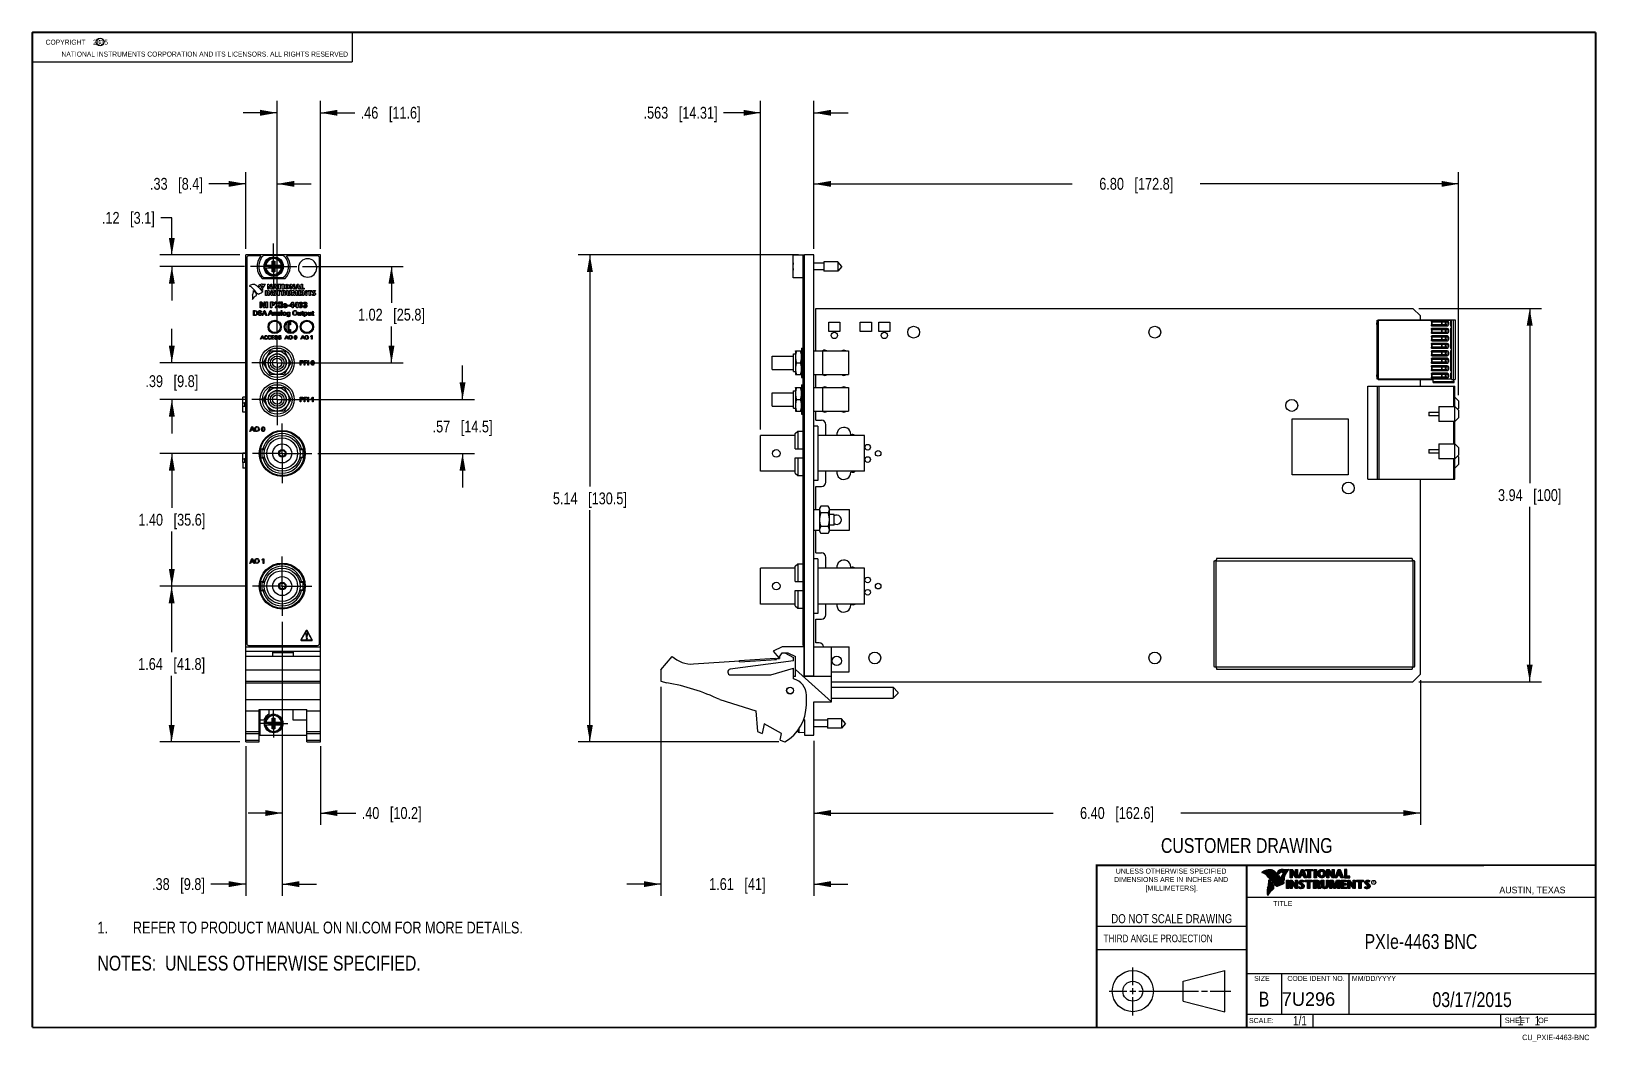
# Model space of a CAD drawing. Header units: inches. Extents: x 0.2 to 16.8, y 0.1 to 10.8.
import ezdxf

# ---------------------------------------------------------------- set-up
doc = ezdxf.new("R2010")
doc.units = ezdxf.units.IN
doc.header["$LTSCALE"] = 0.935
doc.header["$MEASUREMENT"] = 0
doc.linetypes.add('CENTER', pattern=[0.6, 0.375, -0.075, 0.075, -0.075])
doc.layers.get('0').update_dxf_attribs({"linetype": 'CONTINUOUS'})
for name, color, linetype in [('02___PRT_ALL_AXES', 7, 'CONTINUOUS'), ('_11025', 7, 'CONTINUOUS'), ('DEFAULT_1', 7, 'CENTER'), ('DETAIL', 7, 'CONTINUOUS'), ('DIMENSIONS', 7, 'CONTINUOUS'), ('NOTE', 7, 'CONTINUOUS')]:
    doc.layers.add(name, color=color, linetype=linetype)
doc.styles.get("Standard").update_dxf_attribs({"font": 'txt', "width": 0.8})
doc.styles.add('TEXTSTYLE_2', font='txt')
doc.styles.add('TEXTSTYLE_3', font='txt', dxfattribs={"width": 0.95})
doc.dimstyles.new('DIMSTYLE_1', dxfattribs={"dimtxt": 0.125, "dimasz": 0.18, "dimexe": 0.125, "dimexo": 0.0625, "dimgap": 0.0625, "dimtad": 0, "dimtih": 1, "dimtoh": 1, "dimzin": 4, "dimdsep": 46, "dimtxsty": 'STANDARD', "dimblk": '_FILLED', "dimblk1": '_FILLED', "dimblk2": '_FILLED', "dimcen": 0.09, "dimadec": 0, "dimazin": 0, "dimtp": 0.005, "dimtm": 0.005, "dimtfac": 1, "dimtofl": 0, "dimtmove": 0, "dimatfit": 3, "dimldrblk": '_FILLED', "dimfxl": 1, "dimtolj": 1, "dimtzin": 4, "dimarcsym": 0})
doc.dimstyles.new('DIMSTYLE_2', dxfattribs={"dimtxt": 0.125, "dimasz": 0.18, "dimexe": 0.125, "dimexo": 0.0625, "dimgap": 0.0625, "dimtad": 0, "dimtih": 1, "dimtoh": 1, "dimdec": 3, "dimzin": 4, "dimdsep": 46, "dimtxsty": 'STANDARD', "dimblk": '_FILLED', "dimblk1": '_FILLED', "dimblk2": '_FILLED', "dimcen": 0.09, "dimadec": 0, "dimazin": 0, "dimtp": 0.005, "dimtm": 0.005, "dimtfac": 1, "dimtdec": 3, "dimtofl": 0, "dimtmove": 0, "dimatfit": 3, "dimldrblk": '_FILLED', "dimfxl": 1, "dimtolj": 1, "dimtzin": 4, "dimarcsym": 0})

msp = doc.modelspace()

# ---------------------------------------------------------------- texts
at = {"color": 2, "linetype": 'CONTINUOUS', "attachment_point": 1, "line_spacing_factor": 0.9}
for s, insert, char_height, width in [('c', (0.946, 10.6893), 0.053, 0.0424), ('NATIONAL INSTRUMENTS CORPORATION AND ITS LICENSORS. ALL RIGHTS RESERVED', (0.5583, 10.5546), 0.053, 3.0104), ('THIRD ANGLE PROJECTION', (11.5564, 1.2384), 0.08, 1.408)]:
    msp.add_mtext(s, dxfattribs=dict(at, insert=insert, char_height=char_height, width=width))
at = {"color": 7, "linetype": 'CONTINUOUS', "attachment_point": 2, "line_spacing_factor": 0.9}
for s, insert, char_height, width in [('CUSTOMER DRAWING', (13.0668, 2.2564), 0.15625, 2), ('DO NOT SCALE DRAWING', (12.2754, 1.4542), 0.095, 1.52), ('B', (13.2497, 0.6361), 0.1562, 0.125)]:
    msp.add_mtext(s, dxfattribs=dict(at, insert=insert, char_height=char_height, width=width))
at = {"color": 2, "linetype": 'CONTINUOUS', "line_spacing_factor": 0.9}
for s, insert, char_height, width, attachment_point, style in [('DIMENSIONS ARE IN INCHES AND', (12.2688, 1.8465), 0.053254, 1.491112, 2, 'TEXTSTYLE_2'), ('UNLESS OTHERWISE SPECIFIED', (12.2688, 1.9352), 0.053254, 1.384604, 2, 'TEXTSTYLE_2'), ('[MILLIMETERS].', (12.2746, 1.7548), 0.053254, 0.745556, 2, 'TEXTSTYLE_2'), ('R', (14.3971, 1.8), 0.0217, 0.021738, 1, 'TEXTSTYLE_2'), ('AUSTIN, TEXAS', (15.7327, 1.7441), 0.069617, 0.905021, 1, 'TEXTSTYLE_2'), ('TITLE', (13.3474, 1.593), 0.05325, 0.26627, 1, 'TEXTSTYLE_2'), ('SIZE', (13.1451, 0.8027), 0.05325, 0.213016, 1, 'TEXTSTYLE_2'), ('CODE IDENT NO.', (13.7978, 0.8027), 0.053254, 0.708278, 2, 'TEXTSTYLE_3'), ('MM/DD/YYYY', (14.1765, 0.8027), 0.05325, 0.53254, 1, 'TEXTSTYLE_2'), ('SCALE:', (13.0904, 0.3585), 0.05325, 0.319524, 1, 'TEXTSTYLE_2'), ('SHEET    OF', (15.7892, 0.3625), 0.057262, 0.629882, 1, 'TEXTSTYLE_2')]:
    msp.add_mtext(s, dxfattribs=dict(at, insert=insert, char_height=char_height, width=width, attachment_point=attachment_point, style=style))
at = {"color": 7, "linetype": 'CONTINUOUS', "insert": (13.4363, 0.6298), "char_height": 0.14316, "width": 0.715775, "attachment_point": 1, "line_spacing_factor": 0.9, "style": 'TEXTSTYLE_2'}
msp.add_mtext('7U296', dxfattribs=at)
at = {"layer": 'DETAIL', "color": 2, "linetype": 'CONTINUOUS', "line_spacing_factor": 0.9}
for s, insert, char_height, width, attachment_point in [('    COPYRIGHT    2015', (0.3125, 10.6805), 0.053, 0.8904, 1), ('CU_PXIE-4463-BNC', (16.6837, 0.1826), 0.057262, 0.732954, 3)]:
    msp.add_mtext(s, dxfattribs=dict(at, insert=insert, char_height=char_height, width=width, attachment_point=attachment_point))
at = {"layer": 'DETAIL', "color": 7, "linetype": 'CONTINUOUS', "char_height": 0.1, "line_spacing_factor": 0.9}
for s, insert, width, attachment_point in [('1/1', (13.7025, 0.3805), 0.24, 3), ('    1    1', (15.8075, 0.3805), 0.8, 1)]:
    msp.add_mtext(s, dxfattribs=dict(at, insert=insert, width=width, attachment_point=attachment_point))
at = {"layer": 'NOTE', "color": 7, "linetype": 'CONTINUOUS', "char_height": 0.15625, "attachment_point": 2, "line_spacing_factor": 0.9}
for s, insert, width in [('PXIe-4463 BNC', (14.9051, 1.2432), 1.625), ('03/17/2015  ', (15.4455, 0.6307), 1.5)]:
    msp.add_mtext(s, dxfattribs=dict(at, insert=insert, width=width))

# ---------------------------------------------------------------- blocks, each defined once
blk = doc.blocks.new('SYMBOL_16_BL0', base_point=(3.675, 1.312))
at = {"color": 2, "linetype": 'CONTINUOUS', "width": 0.8}
for s, p in [('1.', (0.938, 1.25)), ('REFER TO PRODUCT MANUAL ON NI.COM FOR MORE DETAILS.', (1.312, 1.25))]:
    blk.add_text(s, height=0.125, dxfattribs=at).set_placement(p)
blk = doc.blocks.new('_FILLED')
at = {"color": 0, "linetype": 'BYBLOCK'}
blk.add_solid([(0, 0), (-1, 0.174), (-1, -0.174)], dxfattribs=at)
blk = doc.blocks.new('*D0')
at = {"layer": 'DIMENSIONS', "color": 2, "linetype": 'CONTINUOUS'}
for p, q in [((2.511, 4.915), (1.596, 4.915)), ((1.721, 4.915), (1.721, 4.218)), ((1.721, 3.271), (1.721, 3.968)), ((2.441, 3.271), (1.596, 3.271))]:
    blk.add_line(p, q, dxfattribs=at)
at = {"layer": 'DIMENSIONS', "color": 2, "linetype": 'CONTINUOUS', "xscale": 0.18, "yscale": 0.18, "zscale": 0.18}
for p, rotation in [((1.721, 4.915), 90), ((1.721, 3.271), 270)]:
    blk.add_blockref('_FILLED', p, dxfattribs=dict(at, rotation=rotation))
at = {"layer": 'DIMENSIONS', "color": 2, "linetype": 'CONTINUOUS', "insert": (1.721, 4.156), "char_height": 0.125, "width": 1.125, "attachment_point": 2, "line_spacing_factor": 0.9}
blk.add_mtext('1.64{\\Ftxt.shx;\\W1.000000;\\H0.125000; }[41.8]', dxfattribs=at)
blk = doc.blocks.new('*D1')
at = {"layer": 'DIMENSIONS', "color": 2, "linetype": 'CONTINUOUS'}
for p, q in [((2.511, 6.315), (1.598, 6.315)), ((1.723, 6.315), (1.723, 5.74)), ((1.723, 4.915), (1.723, 5.49)), ((2.511, 4.915), (1.598, 4.915))]:
    blk.add_line(p, q, dxfattribs=at)
at = {"layer": 'DIMENSIONS', "color": 2, "linetype": 'CONTINUOUS', "xscale": 0.18, "yscale": 0.18, "zscale": 0.18}
for p, rotation in [((1.723, 6.315), 90), ((1.723, 4.915), 270)]:
    blk.add_blockref('_FILLED', p, dxfattribs=dict(at, rotation=rotation))
at = {"layer": 'DIMENSIONS', "color": 2, "linetype": 'CONTINUOUS', "insert": (1.723, 5.678), "char_height": 0.125, "width": 1.125, "attachment_point": 2, "line_spacing_factor": 0.9}
blk.add_mtext('1.40{\\Ftxt.shx;\\W1.000000;\\H0.125000; }[35.6]', dxfattribs=at)
blk = doc.blocks.new('*D2')
at = {"layer": 'DIMENSIONS', "color": 2, "linetype": 'CONTINUOUS'}
for p, q in [((4.791, 6.884), (4.791, 7.244)), ((3.167, 6.884), (4.916, 6.884)), ((3.264, 6.315), (4.916, 6.315)), ((4.791, 6.315), (4.791, 5.955))]:
    blk.add_line(p, q, dxfattribs=at)
at = {"layer": 'DIMENSIONS', "color": 2, "linetype": 'CONTINUOUS', "xscale": 0.18, "yscale": 0.18, "zscale": 0.18}
for p, rotation in [((4.791, 6.884), 270), ((4.791, 6.315), 90)]:
    blk.add_blockref('_FILLED', p, dxfattribs=dict(at, rotation=rotation))
at = {"layer": 'DIMENSIONS', "color": 2, "linetype": 'CONTINUOUS', "insert": (4.791, 6.662), "char_height": 0.125, "width": 1.025, "attachment_point": 2, "line_spacing_factor": 0.9}
blk.add_mtext('.57{\\Ftxt.shx;\\W1.000000;\\H0.125000; }[14.5]', dxfattribs=at)
blk = doc.blocks.new('*D3')
at = {"layer": 'DIMENSIONS', "color": 2, "linetype": 'CONTINUOUS'}
for p, q in [((1.723, 7.271), (1.723, 7.631)), ((2.503, 7.271), (1.598, 7.271)), ((2.503, 6.884), (1.598, 6.884)), ((1.723, 6.884), (1.723, 6.524))]:
    blk.add_line(p, q, dxfattribs=at)
at = {"layer": 'DIMENSIONS', "color": 2, "linetype": 'CONTINUOUS', "xscale": 0.18, "yscale": 0.18, "zscale": 0.18}
for p, rotation in [((1.723, 7.271), 270), ((1.723, 6.884), 90)]:
    blk.add_blockref('_FILLED', p, dxfattribs=dict(at, rotation=rotation))
at = {"layer": 'DIMENSIONS', "color": 2, "linetype": 'CONTINUOUS', "insert": (1.723, 7.14), "char_height": 0.125, "width": 0.925, "attachment_point": 2, "line_spacing_factor": 0.9}
blk.add_mtext('.39{\\Ftxt.shx;\\W1.000000;\\H0.125000; }[9.8]', dxfattribs=at)
blk = doc.blocks.new('*D4')
at = {"layer": 'DIMENSIONS', "color": 2, "linetype": 'CONTINUOUS'}
for p, q in [((3.103, 8.287), (4.166, 8.287)), ((4.041, 8.287), (4.041, 7.904)), ((4.041, 7.271), (4.041, 7.654)), ((3.167, 7.271), (4.166, 7.271))]:
    blk.add_line(p, q, dxfattribs=at)
at = {"layer": 'DIMENSIONS', "color": 2, "linetype": 'CONTINUOUS', "xscale": 0.18, "yscale": 0.18, "zscale": 0.18}
for p, rotation in [((4.041, 8.287), 90), ((4.041, 7.271), 270)]:
    blk.add_blockref('_FILLED', p, dxfattribs=dict(at, rotation=rotation))
at = {"layer": 'DIMENSIONS', "color": 2, "linetype": 'CONTINUOUS', "insert": (4.041, 7.842), "char_height": 0.125, "width": 1.125, "attachment_point": 2, "line_spacing_factor": 0.9}
blk.add_mtext('1.02{\\Ftxt.shx;\\W1.000000;\\H0.125000; }[25.8]', dxfattribs=at)
blk = doc.blocks.new('*D5')
at = {"layer": 'DIMENSIONS', "color": 2, "linetype": 'CONTINUOUS'}
for p, q in [((1.723, 8.8), (1.606, 8.8)), ((1.723, 8.409), (1.723, 8.8)), ((2.441, 8.409), (1.598, 8.409)), ((2.491, 8.287), (1.598, 8.287)), ((1.723, 8.287), (1.723, 7.927))]:
    blk.add_line(p, q, dxfattribs=at)
at = {"layer": 'DIMENSIONS', "color": 2, "linetype": 'CONTINUOUS', "xscale": 0.18, "yscale": 0.18, "zscale": 0.18}
for p, rotation in [((1.723, 8.409), 270), ((1.723, 8.287), 90)]:
    blk.add_blockref('_FILLED', p, dxfattribs=dict(at, rotation=rotation))
at = {"layer": 'DIMENSIONS', "color": 2, "linetype": 'CONTINUOUS', "insert": (1.543, 8.863), "char_height": 0.125, "width": 0.925, "attachment_point": 3, "line_spacing_factor": 0.9}
blk.add_mtext('.12{\\Ftxt.shx;\\W1.000000;\\H0.125000; }[3.1]', dxfattribs=at)
blk = doc.blocks.new('*D6')
at = {"layer": 'DIMENSIONS', "color": 2, "linetype": 'CONTINUOUS'}
for p, q in [((2.503, 8.472), (2.503, 9.284)), ((2.835, 7.603), (2.835, 9.284)), ((2.503, 9.159), (2.113, 9.159)), ((2.835, 9.159), (3.195, 9.159))]:
    blk.add_line(p, q, dxfattribs=at)
at = {"layer": 'DIMENSIONS', "color": 2, "linetype": 'CONTINUOUS', "xscale": 0.18, "yscale": 0.18, "zscale": 0.18}
blk.add_blockref('_FILLED', (2.503, 9.159), dxfattribs=at)
at = {"layer": 'DIMENSIONS', "color": 2, "linetype": 'CONTINUOUS', "xscale": 0.18, "yscale": 0.18, "zscale": 0.18, "rotation": 180}
blk.add_blockref('_FILLED', (2.835, 9.159), dxfattribs=at)
at = {"layer": 'DIMENSIONS', "color": 2, "linetype": 'CONTINUOUS', "insert": (2.05, 9.222), "char_height": 0.125, "width": 0.925, "attachment_point": 3, "line_spacing_factor": 0.9}
blk.add_mtext('.33{\\Ftxt.shx;\\W1.000000;\\H0.125000; }[8.4]', dxfattribs=at)
blk = doc.blocks.new('*D7')
at = {"layer": 'DIMENSIONS', "color": 2, "linetype": 'CONTINUOUS'}
for p, q in [((2.835, 7.603), (2.835, 10.034)), ((3.291, 8.472), (3.291, 10.034)), ((2.835, 9.909), (2.475, 9.909)), ((3.291, 9.909), (3.653, 9.909))]:
    blk.add_line(p, q, dxfattribs=at)
at = {"layer": 'DIMENSIONS', "color": 2, "linetype": 'CONTINUOUS', "xscale": 0.18, "yscale": 0.18, "zscale": 0.18}
blk.add_blockref('_FILLED', (2.835, 9.909), dxfattribs=at)
at = {"layer": 'DIMENSIONS', "color": 2, "linetype": 'CONTINUOUS', "xscale": 0.18, "yscale": 0.18, "zscale": 0.18, "rotation": 180}
blk.add_blockref('_FILLED', (3.291, 9.909), dxfattribs=at)
at = {"layer": 'DIMENSIONS', "color": 2, "linetype": 'CONTINUOUS', "insert": (3.716, 9.972), "char_height": 0.125, "width": 1.025, "attachment_point": 1, "line_spacing_factor": 0.9}
blk.add_mtext('.46{\\Ftxt.shx;\\W1.000000;\\H0.125000; }[11.6]', dxfattribs=at)
blk = doc.blocks.new('*D8')
at = {"layer": 'DIMENSIONS', "color": 2, "linetype": 'CONTINUOUS'}
for p, q in [((2.888, 4.539), (2.888, 1.646)), ((2.503, 3.227), (2.503, 1.646)), ((2.503, 1.771), (2.135, 1.771)), ((2.888, 1.771), (3.248, 1.771))]:
    blk.add_line(p, q, dxfattribs=at)
at = {"layer": 'DIMENSIONS', "color": 2, "linetype": 'CONTINUOUS', "xscale": 0.18, "yscale": 0.18, "zscale": 0.18}
blk.add_blockref('_FILLED', (2.503, 1.771), dxfattribs=at)
at = {"layer": 'DIMENSIONS', "color": 2, "linetype": 'CONTINUOUS', "xscale": 0.18, "yscale": 0.18, "zscale": 0.18, "rotation": 180}
blk.add_blockref('_FILLED', (2.888, 1.771), dxfattribs=at)
at = {"layer": 'DIMENSIONS', "color": 2, "linetype": 'CONTINUOUS', "insert": (2.072, 1.834), "char_height": 0.125, "width": 0.925, "attachment_point": 3, "line_spacing_factor": 0.9}
blk.add_mtext('.38{\\Ftxt.shx;\\W1.000000;\\H0.125000; }[9.8]', dxfattribs=at)
blk = doc.blocks.new('*D9')
at = {"layer": 'DIMENSIONS', "color": 2, "linetype": 'CONTINUOUS'}
for p, q in [((2.888, 4.539), (2.888, 2.396)), ((3.291, 3.227), (3.291, 2.396)), ((2.888, 2.521), (2.528, 2.521)), ((3.291, 2.521), (3.664, 2.521))]:
    blk.add_line(p, q, dxfattribs=at)
at = {"layer": 'DIMENSIONS', "color": 2, "linetype": 'CONTINUOUS', "xscale": 0.18, "yscale": 0.18, "zscale": 0.18}
blk.add_blockref('_FILLED', (2.888, 2.521), dxfattribs=at)
at = {"layer": 'DIMENSIONS', "color": 2, "linetype": 'CONTINUOUS', "xscale": 0.18, "yscale": 0.18, "zscale": 0.18, "rotation": 180}
blk.add_blockref('_FILLED', (3.291, 2.521), dxfattribs=at)
at = {"layer": 'DIMENSIONS', "color": 2, "linetype": 'CONTINUOUS', "insert": (3.727, 2.584), "char_height": 0.125, "width": 1.025, "attachment_point": 1, "line_spacing_factor": 0.9}
blk.add_mtext('.40{\\Ftxt.shx;\\W1.000000;\\H0.125000; }[10.2]', dxfattribs=at)
blk = doc.blocks.new('*D10')
at = {"layer": 'DIMENSIONS', "color": 2, "linetype": 'CONTINUOUS'}
for p, q in [((6.885, 3.851), (6.885, 1.646)), ((8.498, 3.282), (8.498, 1.646)), ((6.885, 1.771), (6.525, 1.771)), ((8.498, 1.771), (8.858, 1.771))]:
    blk.add_line(p, q, dxfattribs=at)
at = {"layer": 'DIMENSIONS', "color": 2, "linetype": 'CONTINUOUS', "xscale": 0.18, "yscale": 0.18, "zscale": 0.18}
blk.add_blockref('_FILLED', (6.885, 1.771), dxfattribs=at)
at = {"layer": 'DIMENSIONS', "color": 2, "linetype": 'CONTINUOUS', "xscale": 0.18, "yscale": 0.18, "zscale": 0.18, "rotation": 180}
blk.add_blockref('_FILLED', (8.498, 1.771), dxfattribs=at)
at = {"layer": 'DIMENSIONS', "color": 2, "linetype": 'CONTINUOUS', "insert": (7.691, 1.834), "char_height": 0.125, "width": 0.925, "attachment_point": 2, "line_spacing_factor": 0.9}
blk.add_mtext('1.61{\\Ftxt.shx;\\W1.000000;\\H0.125000; }[41]', dxfattribs=at)
blk = doc.blocks.new('*D11')
at = {"layer": 'DIMENSIONS', "color": 2, "linetype": 'CONTINUOUS'}
for p, q in [((14.899, 3.923), (14.899, 2.396)), ((8.498, 3.282), (8.498, 2.396)), ((8.498, 2.521), (11.023, 2.521)), ((14.899, 2.521), (12.373, 2.521))]:
    blk.add_line(p, q, dxfattribs=at)
at = {"layer": 'DIMENSIONS', "color": 2, "linetype": 'CONTINUOUS', "xscale": 0.18, "yscale": 0.18, "zscale": 0.18, "rotation": 180}
blk.add_blockref('_FILLED', (8.498, 2.521), dxfattribs=at)
at = {"layer": 'DIMENSIONS', "color": 2, "linetype": 'CONTINUOUS', "xscale": 0.18, "yscale": 0.18, "zscale": 0.18}
blk.add_blockref('_FILLED', (14.899, 2.521), dxfattribs=at)
at = {"layer": 'DIMENSIONS', "color": 2, "linetype": 'CONTINUOUS', "insert": (11.698, 2.584), "char_height": 0.125, "width": 1.225, "attachment_point": 2, "line_spacing_factor": 0.9}
blk.add_mtext('6.40{\\Ftxt.shx;\\W1.000000;\\H0.125000; }[162.6]', dxfattribs=at)
blk = doc.blocks.new('*D12')
at = {"layer": 'DIMENSIONS', "color": 2, "linetype": 'CONTINUOUS'}
for p, q in [((8.5, 8.472), (8.5, 9.284)), ((15.303, 6.931), (15.303, 9.284)), ((8.5, 9.159), (11.226, 9.159)), ((15.303, 9.159), (12.576, 9.159))]:
    blk.add_line(p, q, dxfattribs=at)
at = {"layer": 'DIMENSIONS', "color": 2, "linetype": 'CONTINUOUS', "xscale": 0.18, "yscale": 0.18, "zscale": 0.18, "rotation": 180}
blk.add_blockref('_FILLED', (8.5, 9.159), dxfattribs=at)
at = {"layer": 'DIMENSIONS', "color": 2, "linetype": 'CONTINUOUS', "xscale": 0.18, "yscale": 0.18, "zscale": 0.18}
blk.add_blockref('_FILLED', (15.303, 9.159), dxfattribs=at)
at = {"layer": 'DIMENSIONS', "color": 2, "linetype": 'CONTINUOUS', "insert": (11.901, 9.222), "char_height": 0.125, "width": 1.225, "attachment_point": 2, "line_spacing_factor": 0.9}
blk.add_mtext('6.80{\\Ftxt.shx;\\W1.000000;\\H0.125000; }[172.8]', dxfattribs=at)
blk = doc.blocks.new('*D13')
at = {"layer": 'DIMENSIONS', "color": 2, "linetype": 'CONTINUOUS'}
for p, q in [((8.337, 8.409), (6.01, 8.409)), ((6.135, 8.409), (6.135, 5.965)), ((6.135, 3.271), (6.135, 5.715)), ((8.128, 3.271), (6.01, 3.271))]:
    blk.add_line(p, q, dxfattribs=at)
at = {"layer": 'DIMENSIONS', "color": 2, "linetype": 'CONTINUOUS', "xscale": 0.18, "yscale": 0.18, "zscale": 0.18}
for p, rotation in [((6.135, 8.409), 90), ((6.135, 3.271), 270)]:
    blk.add_blockref('_FILLED', p, dxfattribs=dict(at, rotation=rotation))
at = {"layer": 'DIMENSIONS', "color": 2, "linetype": 'CONTINUOUS', "insert": (6.135, 5.903), "char_height": 0.125, "width": 1.225, "attachment_point": 2, "line_spacing_factor": 0.9}
blk.add_mtext('5.14{\\Ftxt.shx;\\W1.000000;\\H0.125000; }[130.5]', dxfattribs=at)
blk = doc.blocks.new('*D14')
at = {"layer": 'DIMENSIONS', "color": 2, "linetype": 'CONTINUOUS'}
for p, q in [((14.883, 7.844), (16.178, 7.844)), ((16.053, 7.844), (16.053, 6.001)), ((16.053, 3.907), (16.053, 5.751)), ((14.883, 3.907), (16.178, 3.907))]:
    blk.add_line(p, q, dxfattribs=at)
at = {"layer": 'DIMENSIONS', "color": 2, "linetype": 'CONTINUOUS', "xscale": 0.18, "yscale": 0.18, "zscale": 0.18}
for p, rotation in [((16.053, 7.844), 90), ((16.053, 3.907), 270)]:
    blk.add_blockref('_FILLED', p, dxfattribs=dict(at, rotation=rotation))
at = {"layer": 'DIMENSIONS', "color": 2, "linetype": 'CONTINUOUS', "insert": (16.053, 5.938), "char_height": 0.125, "width": 1.025, "attachment_point": 2, "line_spacing_factor": 0.9}
blk.add_mtext('3.94{\\Ftxt.shx;\\W1.000000;\\H0.125000; }[100]', dxfattribs=at)
blk = doc.blocks.new('*D15')
at = {"layer": 'DIMENSIONS', "color": 2, "linetype": 'CONTINUOUS'}
for p, q in [((7.936, 6.567), (7.936, 10.034)), ((8.5, 8.472), (8.5, 10.034)), ((7.936, 9.909), (7.545, 9.909)), ((8.5, 9.909), (8.86, 9.909))]:
    blk.add_line(p, q, dxfattribs=at)
at = {"layer": 'DIMENSIONS', "color": 2, "linetype": 'CONTINUOUS', "xscale": 0.18, "yscale": 0.18, "zscale": 0.18}
blk.add_blockref('_FILLED', (7.936, 9.909), dxfattribs=at)
at = {"layer": 'DIMENSIONS', "color": 2, "linetype": 'CONTINUOUS', "xscale": 0.18, "yscale": 0.18, "zscale": 0.18, "rotation": 180}
blk.add_blockref('_FILLED', (8.5, 9.909), dxfattribs=at)
at = {"layer": 'DIMENSIONS', "color": 2, "linetype": 'CONTINUOUS', "insert": (7.482, 9.972), "char_height": 0.125, "width": 1.225, "attachment_point": 3, "line_spacing_factor": 0.9}
blk.add_mtext('.563{\\Ftxt.shx;\\W1.000000;\\H0.125000; }[14.31]', dxfattribs=at)
blk = doc.blocks.new('SYMBOL_4_BL1', base_point=(3.1215, 0.9375))
at = {"layer": 'DETAIL', "color": 2, "linetype": 'CONTINUOUS', "width": 0.8}
blk.add_text('NOTES:  UNLESS OTHERWISE SPECIFIED.', height=0.156, dxfattribs=at).set_placement((0.9375, 0.8595))

# ---------------------------------------------------------------- dimensions: what is measured, and where the dimension line sits
at = {"layer": 'DIMENSIONS', "color": 2, "linetype": 'CONTINUOUS'}
for base, p1, p2, picture, middle in [((3.2913, 9.9091), (2.8353, 7.5407), (3.2913, 8.4091), '*D7', (4.2284, 9.9091)), ((15.3028, 9.1591), (8.4996, 8.4091), (15.3028, 6.8685), '*D12', (11.9012, 9.1591)), ((3.2913, 2.5212), (2.8878, 4.6015), (3.2913, 3.2891), '*D9', (4.2391, 2.5212)), ((14.8993, 2.5212), (8.4976, 3.3442), (14.8993, 3.9858), '*D11', (11.6985, 2.5212))]:
    dim = msp.add_linear_dim(base=base, p1=p1, p2=p2, dimstyle='DIMSTYLE_1', dxfattribs=at)
    dim.commit()
    dim.dimension.update_dxf_attribs({"geometry": picture, "text_midpoint": middle, "dimtype": 160})
for base, p1, p2, angle, dimstyle, picture, middle in [((7.9363, 9.9091), (8.4996, 8.4091), (7.9363, 6.5044), 180, 'DIMSTYLE_2', '*D15', (6.8699, 9.9091)), ((2.5033, 9.1591), (2.8353, 7.5407), (2.5033, 8.4091), 180, 'DIMSTYLE_1', '*D6', (1.5877, 9.1591)), ((1.7233, 8.4091), (2.5538, 8.2871), (2.5033, 8.4091), 90, 'DIMSTYLE_1', '*D5', (1.0808, 8.8002)), ((4.0413, 8.2871), (3.1046, 7.2713), (3.0408, 8.2871), 90, 'DIMSTYLE_1', '*D4', (4.0413, 7.7792)), ((6.1346, 3.2712), (8.3996, 8.4091), (8.1906, 3.2712), 270, 'DIMSTYLE_1', '*D13', (6.1346, 5.8402)), ((16.0528, 3.9071), (14.8206, 7.8441), (14.8206, 3.9071), 270, 'DIMSTYLE_1', '*D14', (16.0528, 5.8756)), ((1.7233, 7.2713), (2.566, 6.8843), (2.566, 7.2713), 90, 'DIMSTYLE_1', '*D3', (1.7233, 7.0778)), ((4.7913, 6.8843), (3.2018, 6.3155), (3.1046, 6.8843), 90, 'DIMSTYLE_1', '*D2', (4.7913, 6.5999)), ((1.7233, 6.3155), (2.5739, 4.9155), (2.5739, 6.3155), 90, 'DIMSTYLE_1', '*D1', (1.7233, 5.6155)), ((1.7211, 4.9155), (2.5033, 3.2712), (2.5739, 4.9155), 90, 'DIMSTYLE_1', '*D0', (1.7211, 4.0933)), ((2.5033, 1.7712), (2.8878, 4.6015), (2.5033, 3.2891), 180, 'DIMSTYLE_1', '*D8', (1.6098, 1.7712)), ((6.8846, 1.7712), (8.4976, 3.3442), (6.8846, 3.9132), 180, 'DIMSTYLE_1', '*D10', (7.6911, 1.7712))]:
    dim = msp.add_linear_dim(base=base, p1=p1, p2=p2, angle=angle, dimstyle=dimstyle, dxfattribs=at)
    dim.commit()
    dim.dimension.update_dxf_attribs({"geometry": picture, "text_midpoint": middle, "dimtype": 160})

# ---------------------------------------------------------------- linework, layer by layer
at = {"color": 2, "linetype": 'CONTINUOUS'}
for p, q in [((0.25, 10.7586), (3.625, 10.7586)), ((0.25, 10.7586), (0.25, 10.4456)), ((3.625, 10.7586), (3.625, 10.4456)), ((0.25, 10.4456), (3.625, 10.4456)), ((13.0652, 1.9695), (16.745, 1.9695)), ((13.0652, 1.9695), (13.0652, 0.2605)), ((13.2311, 1.8934), (13.2311, 1.8949)), ((13.2347, 1.8921), (13.2347, 1.8972)), ((13.2382, 1.8907), (13.2382, 1.8994)), ((13.2418, 1.8892), (13.2418, 1.9015)), ((13.2453, 1.8876), (13.2453, 1.9035)), ((13.2489, 1.8858), (13.2489, 1.9054)), ((13.2524, 1.8839), (13.2524, 1.9069)), ((13.256, 1.8818), (13.256, 1.9084)), ((13.2596, 1.8796), (13.2596, 1.9098)), ((13.2631, 1.8772), (13.2631, 1.9111)), ((13.2667, 1.8747), (13.2667, 1.9124)), ((13.2702, 1.872), (13.2702, 1.9135)), ((13.2738, 1.869), (13.2738, 1.9146)), ((13.2773, 1.8658), (13.2773, 1.9155)), ((13.2809, 1.8624), (13.2809, 1.9164)), ((13.2844, 1.8587), (13.2844, 1.9173)), ((13.288, 1.8549), (13.288, 1.9181)), ((13.2915, 1.851), (13.2915, 1.9188)), ((13.2951, 1.8471), (13.2951, 1.9194)), ((13.2987, 1.8431), (13.2987, 1.9198)), ((13.3022, 1.8391), (13.3022, 1.92)), ((13.3058, 1.8351), (13.3058, 1.9201)), ((13.3093, 1.8311), (13.3093, 1.9201)), ((13.3129, 1.827), (13.3129, 1.9199)), ((13.3164, 1.8229), (13.3164, 1.9196)), ((13.32, 1.8188), (13.32, 1.9192)), ((13.3235, 1.8146), (13.3235, 1.9186)), ((13.3271, 1.8104), (13.3271, 1.9179)), ((13.3306, 1.8062), (13.3306, 1.9172)), ((13.3342, 1.802), (13.3342, 1.9163)), ((13.3378, 1.7978), (13.3378, 1.9151)), ((13.3413, 1.7937), (13.3413, 1.9138)), ((13.3449, 1.7897), (13.3449, 1.9122)), ((13.3484, 1.7856), (13.3484, 1.9103)), ((13.352, 1.7817), (13.352, 1.9081)), ((13.3555, 1.7778), (13.3555, 1.9055)), ((13.3591, 1.7739), (13.3591, 1.9026)), ((13.3626, 1.7701), (13.3626, 1.8991)), ((13.3662, 1.7663), (13.3662, 1.8952)), ((13.3697, 1.7625), (13.3697, 1.8915)), ((13.3733, 1.7588), (13.3733, 1.8878)), ((13.3769, 1.7556), (13.3769, 1.8841)), ((13.3804, 1.7529), (13.3804, 1.8803)), ((13.384, 1.7512), (13.384, 1.8766)), ((13.3875, 1.7509), (13.3875, 1.8728)), ((13.4022, 1.878), (13.3901, 1.8922)), ((13.3911, 1.7518), (13.3911, 1.8691)), ((13.4029, 1.881), (13.3927, 1.893)), ((13.3946, 1.8908), (13.3946, 1.8999)), ((13.3946, 1.7533), (13.3946, 1.8653)), ((13.3982, 1.8866), (13.3982, 1.9062)), ((13.3982, 1.7548), (13.3982, 1.8615)), ((13.4017, 1.8824), (13.4017, 1.9101)), ((13.4017, 1.7563), (13.4017, 1.8574)), ((13.4053, 1.8823), (13.4053, 1.9129)), ((13.4053, 1.7578), (13.4053, 1.8531)), ((13.4088, 1.8844), (13.4088, 1.915)), ((13.4088, 1.7593), (13.4088, 1.8488)), ((13.4124, 1.887), (13.4124, 1.9167)), ((13.4124, 1.7609), (13.4124, 1.8445)), ((13.4159, 1.89), (13.4159, 1.9182)), ((13.4159, 1.7625), (13.4159, 1.8402)), ((13.4195, 1.8937), (13.4195, 1.9193)), ((13.4195, 1.7641), (13.4195, 1.8359)), ((13.4231, 1.8964), (13.4231, 1.9203)), ((13.4231, 1.7657), (13.4231, 1.8316)), ((13.4266, 1.8982), (13.4266, 1.9209)), ((13.4266, 1.7674), (13.4266, 1.8273)), ((13.4302, 1.8995), (13.4302, 1.9214)), ((13.4302, 1.7691), (13.4302, 1.823)), ((13.4414, 1.8328), (13.4319, 1.8437)), ((13.4337, 1.8997), (13.4337, 1.922)), ((13.4337, 1.7708), (13.4337, 1.8187)), ((13.4433, 1.8344), (13.4349, 1.844)), ((13.4373, 1.8991), (13.4373, 1.9224)), ((13.4373, 1.8413), (13.4373, 1.8491)), ((13.4408, 1.898), (13.4408, 1.9228)), ((13.4408, 1.8372), (13.4408, 1.8572)), ((13.4444, 1.8972), (13.4444, 1.9231)), ((13.4444, 1.8331), (13.4444, 1.8665)), ((13.4479, 1.8969), (13.4479, 1.9234)), ((13.4479, 1.8288), (13.4479, 1.873)), ((13.4515, 1.8966), (13.4515, 1.9236)), ((13.4515, 1.8247), (13.4515, 1.8764)), ((13.4529, 1.9261), (13.5132, 1.9271)), ((13.453, 1.9236), (13.5067, 1.9245)), ((13.455, 1.8965), (13.455, 1.9237)), ((13.455, 1.8207), (13.455, 1.878)), ((13.4586, 1.8964), (13.4586, 1.9237)), ((13.4586, 1.8303), (13.4586, 1.879)), ((13.4622, 1.8957), (13.4622, 1.9238)), ((13.4622, 1.8535), (13.4622, 1.8795)), ((13.4657, 1.8935), (13.4657, 1.9238)), ((13.4657, 1.8636), (13.4657, 1.8798)), ((13.4693, 1.872), (13.4693, 1.9239)), ((13.4728, 1.8794), (13.4728, 1.9239)), ((13.4764, 1.8859), (13.4764, 1.924)), ((13.4799, 1.8919), (13.4799, 1.924)), ((13.4835, 1.8973), (13.4835, 1.9241)), ((13.487, 1.9023), (13.487, 1.9242)), ((13.4906, 1.9069), (13.4906, 1.9242)), ((13.4941, 1.9112), (13.4941, 1.9243)), ((13.4977, 1.9153), (13.4977, 1.9243)), ((13.5013, 1.9191), (13.5013, 1.9244)), ((13.5261, 1.9263), (13.5451, 1.9263)), ((13.5261, 1.839), (13.5261, 1.9263)), ((13.5466, 1.839), (13.5261, 1.839)), ((13.5286, 1.9237), (13.5439, 1.9237)), ((13.5286, 1.8415), (13.5286, 1.9237)), ((13.5441, 1.8415), (13.5286, 1.8415)), ((13.5332, 1.8415), (13.5332, 1.9237)), ((13.5367, 1.8415), (13.5367, 1.9237)), ((13.5402, 1.8415), (13.5402, 1.9237)), ((13.5441, 1.8976), (13.5437, 1.9237)), ((13.5439, 1.9237), (13.5854, 1.869)), ((13.5873, 1.8415), (13.5441, 1.8976)), ((13.5441, 1.8976), (13.5441, 1.8415)), ((13.5451, 1.9263), (13.5829, 1.8765)), ((13.586, 1.839), (13.5466, 1.8902)), ((13.5466, 1.8902), (13.5466, 1.839)), ((13.5471, 1.8936), (13.5471, 1.9194)), ((13.5506, 1.8891), (13.5506, 1.9149)), ((13.5541, 1.8846), (13.5541, 1.9103)), ((13.5576, 1.8801), (13.5576, 1.9057)), ((13.561, 1.8756), (13.561, 1.9011)), ((13.5645, 1.8711), (13.5645, 1.8965)), ((13.568, 1.8665), (13.568, 1.8919)), ((13.5715, 1.862), (13.5715, 1.8874)), ((13.575, 1.8575), (13.575, 1.8828)), ((13.5784, 1.853), (13.5784, 1.8782)), ((13.5819, 1.8485), (13.5819, 1.8736)), ((13.5829, 1.9263), (13.6036, 1.9263)), ((13.5829, 1.8765), (13.5829, 1.9263)), ((13.5854, 1.9237), (13.6011, 1.9237)), ((13.5854, 1.869), (13.5854, 1.9237)), ((13.5854, 1.844), (13.5854, 1.869)), ((13.6036, 1.839), (13.586, 1.839)), ((13.6011, 1.8415), (13.5873, 1.8415)), ((13.5889, 1.8415), (13.5889, 1.9237)), ((13.5923, 1.8415), (13.5923, 1.9237)), ((13.5958, 1.8415), (13.5958, 1.9237)), ((13.5993, 1.8415), (13.5993, 1.9237)), ((13.6011, 1.9237), (13.6011, 1.8415)), ((13.6036, 1.9263), (13.6036, 1.839)), ((13.6088, 1.839), (13.6444, 1.9262)), ((13.6294, 1.839), (13.6088, 1.839)), ((13.6125, 1.8415), (13.6461, 1.9237)), ((13.6277, 1.8415), (13.6125, 1.8415)), ((13.6167, 1.8415), (13.6167, 1.8516)), ((13.6201, 1.8415), (13.6201, 1.8601)), ((13.6236, 1.8415), (13.6236, 1.8686)), ((13.6271, 1.8415), (13.6271, 1.8771)), ((13.6361, 1.8623), (13.6277, 1.8415)), ((13.6378, 1.8598), (13.6294, 1.839)), ((13.6306, 1.8486), (13.6306, 1.8857)), ((13.634, 1.8573), (13.634, 1.8942)), ((13.6665, 1.8623), (13.6361, 1.8623)), ((13.6375, 1.8623), (13.6375, 1.9027)), ((13.6647, 1.8598), (13.6378, 1.8598)), ((13.6388, 1.8711), (13.65, 1.9073)), ((13.6639, 1.8711), (13.6388, 1.8711)), ((13.641, 1.8781), (13.641, 1.9112)), ((13.641, 1.8623), (13.641, 1.8711)), ((13.6423, 1.8736), (13.6519, 1.9048)), ((13.6606, 1.8736), (13.6423, 1.8736)), ((13.6444, 1.9262), (13.6664, 1.9262)), ((13.6445, 1.8893), (13.6445, 1.9197)), ((13.6445, 1.8623), (13.6445, 1.8711)), ((13.6461, 1.9237), (13.6647, 1.9237)), ((13.6479, 1.9006), (13.6479, 1.9237)), ((13.6479, 1.8623), (13.6479, 1.8711)), ((13.65, 1.9073), (13.6541, 1.9073)), ((13.6514, 1.9073), (13.6514, 1.9237)), ((13.6514, 1.8623), (13.6514, 1.8711)), ((13.6519, 1.9048), (13.6521, 1.9048)), ((13.6521, 1.9048), (13.6606, 1.8736)), ((13.6541, 1.9073), (13.6639, 1.8711)), ((13.6549, 1.9043), (13.6549, 1.9237)), ((13.6549, 1.8623), (13.6549, 1.8711)), ((13.6584, 1.8915), (13.6584, 1.9237)), ((13.6584, 1.8623), (13.6584, 1.8711)), ((13.6618, 1.8787), (13.6618, 1.9237)), ((13.6618, 1.8623), (13.6618, 1.8711)), ((13.6647, 1.9237), (13.6959, 1.8415)), ((13.6717, 1.839), (13.6647, 1.8598)), ((13.6653, 1.8623), (13.6653, 1.922)), ((13.6664, 1.9262), (13.6995, 1.839)), ((13.6735, 1.8415), (13.6665, 1.8623)), ((13.6688, 1.8555), (13.6688, 1.9128)), ((13.6995, 1.839), (13.6717, 1.839)), ((13.6723, 1.8452), (13.6723, 1.9037)), ((13.6959, 1.8415), (13.6735, 1.8415)), ((13.6757, 1.8415), (13.6757, 1.8945)), ((13.6792, 1.8415), (13.6792, 1.8854)), ((13.6827, 1.8415), (13.6827, 1.8762)), ((13.6862, 1.8415), (13.6862, 1.8671)), ((13.6866, 1.9262), (13.7634, 1.9262)), ((13.6866, 1.9099), (13.6866, 1.9262)), ((13.7118, 1.9099), (13.6866, 1.9099)), ((13.6891, 1.9237), (13.7609, 1.9237)), ((13.6891, 1.9125), (13.6891, 1.9237)), ((13.7143, 1.9125), (13.6891, 1.9125)), ((13.6896, 1.8415), (13.6896, 1.8579)), ((13.6931, 1.9125), (13.6931, 1.9237)), ((13.6931, 1.8415), (13.6931, 1.8488)), ((13.6966, 1.9125), (13.6966, 1.9237)), ((13.7001, 1.9125), (13.7001, 1.9237)), ((13.7035, 1.9125), (13.7035, 1.9237)), ((13.707, 1.9125), (13.707, 1.9237)), ((13.7105, 1.9125), (13.7105, 1.9237)), ((13.7118, 1.839), (13.7118, 1.9099)), ((13.7382, 1.839), (13.7118, 1.839)), ((13.7143, 1.9125), (13.714, 1.9237)), ((13.7143, 1.8415), (13.7143, 1.9125)), ((13.7357, 1.8415), (13.7143, 1.8415)), ((13.7174, 1.8415), (13.7174, 1.9237)), ((13.7209, 1.8415), (13.7209, 1.9237)), ((13.7244, 1.8415), (13.7244, 1.9237)), ((13.7279, 1.8415), (13.7279, 1.9237)), ((13.7313, 1.8415), (13.7313, 1.9237)), ((13.7357, 1.9125), (13.7348, 1.9237)), ((13.7609, 1.9125), (13.7357, 1.9125)), ((13.7357, 1.9125), (13.7357, 1.8415)), ((13.7634, 1.9099), (13.7382, 1.9099)), ((13.7382, 1.9099), (13.7382, 1.839)), ((13.7383, 1.9125), (13.7383, 1.9237)), ((13.7418, 1.9125), (13.7418, 1.9237)), ((13.7452, 1.9125), (13.7452, 1.9237)), ((13.7487, 1.9125), (13.7487, 1.9237)), ((13.7522, 1.9125), (13.7522, 1.9237)), ((13.7557, 1.9125), (13.7557, 1.9237)), ((13.7591, 1.9125), (13.7591, 1.9237)), ((13.7609, 1.9237), (13.7609, 1.9125)), ((13.7634, 1.9262), (13.7634, 1.9099)), ((13.7768, 1.9262), (13.8031, 1.9262)), ((13.7768, 1.839), (13.7768, 1.9262)), ((13.8031, 1.839), (13.7768, 1.839)), ((13.7794, 1.9237), (13.8006, 1.9237)), ((13.7794, 1.8415), (13.7794, 1.9237)), ((13.8006, 1.8415), (13.7794, 1.8415)), ((13.7835, 1.8415), (13.7835, 1.9237)), ((13.787, 1.8415), (13.787, 1.9237)), ((13.7904, 1.8415), (13.7904, 1.9237)), ((13.7939, 1.8415), (13.7939, 1.9237)), ((13.7974, 1.8415), (13.7974, 1.9237)), ((13.8006, 1.9237), (13.8006, 1.8415)), ((13.8031, 1.9262), (13.8031, 1.839)), ((13.8154, 1.8853), (13.8155, 1.8871)), ((13.8154, 1.8834), (13.8154, 1.8853)), ((13.8154, 1.8816), (13.8154, 1.8834)), ((13.8155, 1.8797), (13.8154, 1.8816)), ((13.8155, 1.8871), (13.8157, 1.8889)), ((13.8157, 1.8779), (13.8155, 1.8797)), ((13.8157, 1.8889), (13.8159, 1.8907)), ((13.8159, 1.876), (13.8157, 1.8779)), ((13.8159, 1.8907), (13.8161, 1.8924)), ((13.8162, 1.8742), (13.8159, 1.876)), ((13.8161, 1.8924), (13.8165, 1.8941)), ((13.8166, 1.8724), (13.8162, 1.8742)), ((13.8165, 1.8941), (13.8169, 1.8958)), ((13.817, 1.8706), (13.8166, 1.8724)), ((13.8169, 1.8958), (13.8174, 1.8975)), ((13.8174, 1.8689), (13.817, 1.8706)), ((13.8174, 1.8975), (13.8179, 1.8991)), ((13.8179, 1.8672), (13.8174, 1.8689)), ((13.8179, 1.8991), (13.8185, 1.9006)), ((13.8179, 1.8852), (13.818, 1.8869)), ((13.8179, 1.8834), (13.8179, 1.8852)), ((13.818, 1.8817), (13.8179, 1.8834)), ((13.8185, 1.8655), (13.8179, 1.8672)), ((13.818, 1.8869), (13.8182, 1.8886)), ((13.8181, 1.8799), (13.818, 1.8817)), ((13.8182, 1.8781), (13.8181, 1.8799)), ((13.8182, 1.8886), (13.8184, 1.8903)), ((13.8184, 1.8764), (13.8182, 1.8781)), ((13.8184, 1.8903), (13.8186, 1.892)), ((13.8187, 1.8746), (13.8184, 1.8764)), ((13.8185, 1.9006), (13.8191, 1.9021)), ((13.8191, 1.8639), (13.8185, 1.8655)), ((13.8186, 1.892), (13.819, 1.8936)), ((13.8191, 1.8729), (13.8187, 1.8746)), ((13.819, 1.8936), (13.8193, 1.8952)), ((13.8191, 1.9021), (13.8198, 1.9036)), ((13.8194, 1.8712), (13.8191, 1.8729)), ((13.8198, 1.8623), (13.8191, 1.8639)), ((13.8193, 1.8952), (13.8198, 1.8967)), ((13.8199, 1.8696), (13.8194, 1.8712)), ((13.8198, 1.9036), (13.8206, 1.9051)), ((13.8198, 1.8967), (13.8203, 1.8982)), ((13.8205, 1.8607), (13.8198, 1.8623)), ((13.8204, 1.8679), (13.8199, 1.8696)), ((13.8203, 1.8982), (13.8208, 1.8997)), ((13.8209, 1.8664), (13.8204, 1.8679)), ((13.8213, 1.8592), (13.8205, 1.8607)), ((13.8206, 1.9051), (13.8214, 1.9065)), ((13.8208, 1.8997), (13.8214, 1.9011)), ((13.8209, 1.8664), (13.8208, 1.8997)), ((13.8215, 1.8648), (13.8209, 1.8664)), ((13.8221, 1.8578), (13.8213, 1.8592)), ((13.8214, 1.9065), (13.8223, 1.9079)), ((13.8214, 1.9011), (13.8221, 1.9025)), ((13.8221, 1.8633), (13.8215, 1.8648)), ((13.8221, 1.9025), (13.8228, 1.9038)), ((13.8228, 1.8619), (13.8221, 1.8633)), ((13.823, 1.8563), (13.8221, 1.8578)), ((13.8223, 1.9079), (13.8232, 1.9092)), ((13.8228, 1.9038), (13.8236, 1.9052)), ((13.8235, 1.8604), (13.8228, 1.8619)), ((13.8239, 1.855), (13.823, 1.8563)), ((13.8232, 1.9092), (13.8243, 1.9106)), ((13.8243, 1.8591), (13.8235, 1.8604)), ((13.8236, 1.9052), (13.8244, 1.9065)), ((13.8249, 1.8536), (13.8239, 1.855)), ((13.8243, 1.9106), (13.8253, 1.9119)), ((13.8243, 1.8591), (13.8244, 1.9065)), ((13.8251, 1.8577), (13.8243, 1.8591)), ((13.8244, 1.9065), (13.8253, 1.9077)), ((13.826, 1.8523), (13.8249, 1.8536)), ((13.826, 1.8564), (13.8251, 1.8577)), ((13.8253, 1.9119), (13.8265, 1.9132)), ((13.8253, 1.9077), (13.8262, 1.909)), ((13.8269, 1.8552), (13.826, 1.8564)), ((13.8271, 1.8511), (13.826, 1.8523)), ((13.8262, 1.909), (13.8273, 1.9102)), ((13.8265, 1.9132), (13.8276, 1.9144)), ((13.8279, 1.854), (13.8269, 1.8552)), ((13.8282, 1.8499), (13.8271, 1.8511)), ((13.8273, 1.9102), (13.8283, 1.9114)), ((13.8276, 1.9144), (13.8288, 1.9156)), ((13.8279, 1.854), (13.8283, 1.9114)), ((13.8289, 1.8528), (13.8279, 1.854)), ((13.8294, 1.8487), (13.8282, 1.8499)), ((13.8283, 1.9114), (13.8294, 1.9126)), ((13.8288, 1.9156), (13.8301, 1.9167)), ((13.83, 1.8517), (13.8289, 1.8528)), ((13.8294, 1.9126), (13.8306, 1.9137)), ((13.8306, 1.8476), (13.8294, 1.8487)), ((13.8311, 1.8506), (13.83, 1.8517)), ((13.8301, 1.9167), (13.8314, 1.9178)), ((13.8306, 1.9137), (13.8318, 1.9148)), ((13.8319, 1.8466), (13.8306, 1.8476)), ((13.8311, 1.8506), (13.8318, 1.9148)), ((13.8323, 1.8496), (13.8311, 1.8506)), ((13.8314, 1.9178), (13.8327, 1.9188)), ((13.8318, 1.9148), (13.833, 1.9158)), ((13.8332, 1.8456), (13.8319, 1.8466)), ((13.8335, 1.8486), (13.8323, 1.8496)), ((13.8327, 1.9188), (13.834, 1.9198)), ((13.833, 1.9158), (13.8342, 1.9168)), ((13.8346, 1.8447), (13.8332, 1.8456)), ((13.8347, 1.8477), (13.8335, 1.8486)), ((13.834, 1.9198), (13.8354, 1.9207)), ((13.8342, 1.9168), (13.8355, 1.9177)), ((13.836, 1.8438), (13.8346, 1.8447)), ((13.8347, 1.8477), (13.8355, 1.9177)), ((13.836, 1.8468), (13.8347, 1.8477)), ((13.8354, 1.9207), (13.8368, 1.9215)), ((13.8355, 1.9177), (13.8368, 1.9185)), ((13.8373, 1.846), (13.836, 1.8468)), ((13.8374, 1.843), (13.836, 1.8438)), ((13.8368, 1.9215), (13.8382, 1.9223)), ((13.8368, 1.9185), (13.8381, 1.9193)), ((13.8386, 1.8452), (13.8373, 1.846)), ((13.839, 1.8423), (13.8374, 1.843)), ((13.8381, 1.9193), (13.8394, 1.92)), ((13.8386, 1.8452), (13.8381, 1.9193)), ((13.8382, 1.9223), (13.8397, 1.923)), ((13.84, 1.8445), (13.8386, 1.8452)), ((13.8405, 1.8416), (13.839, 1.8423)), ((13.8394, 1.92), (13.8408, 1.9207)), ((13.8397, 1.923), (13.8412, 1.9237)), ((13.8397, 1.8857), (13.8398, 1.8868)), ((13.8397, 1.8845), (13.8397, 1.8857)), ((13.8397, 1.8833), (13.8397, 1.8845)), ((13.8397, 1.8821), (13.8397, 1.8833)), ((13.8397, 1.8809), (13.8397, 1.8821)), ((13.8398, 1.8796), (13.8397, 1.8809)), ((13.8398, 1.8868), (13.8399, 1.888)), ((13.8399, 1.8784), (13.8398, 1.8796)), ((13.8399, 1.888), (13.84, 1.8891)), ((13.84, 1.8773), (13.8399, 1.8784)), ((13.84, 1.8891), (13.8401, 1.8902)), ((13.8401, 1.8761), (13.84, 1.8773)), ((13.8415, 1.8439), (13.84, 1.8445)), ((13.8401, 1.8902), (13.8402, 1.8913)), ((13.8402, 1.8749), (13.8401, 1.8761)), ((13.8402, 1.8913), (13.8403, 1.8924)), ((13.8404, 1.8738), (13.8402, 1.8749)), ((13.8403, 1.8924), (13.8405, 1.8934)), ((13.8405, 1.8727), (13.8404, 1.8738)), ((13.8405, 1.8934), (13.8407, 1.8944)), ((13.8407, 1.8716), (13.8405, 1.8727)), ((13.8421, 1.8409), (13.8405, 1.8416)), ((13.8407, 1.8944), (13.8409, 1.8954)), ((13.841, 1.8706), (13.8407, 1.8716)), ((13.8408, 1.9207), (13.8422, 1.9213)), ((13.8409, 1.8954), (13.8411, 1.8963)), ((13.8412, 1.8696), (13.841, 1.8706)), ((13.8411, 1.8963), (13.8414, 1.8972)), ((13.8412, 1.9237), (13.8427, 1.9243)), ((13.8414, 1.8686), (13.8412, 1.8696)), ((13.8414, 1.8972), (13.8416, 1.8981)), ((13.8417, 1.8677), (13.8414, 1.8686)), ((13.8415, 1.8439), (13.8417, 1.8678)), ((13.843, 1.8433), (13.8415, 1.8439)), ((13.8416, 1.8981), (13.8419, 1.899)), ((13.842, 1.8667), (13.8417, 1.8677)), ((13.8419, 1.899), (13.8422, 1.8999)), ((13.842, 1.8991), (13.8422, 1.9213)), ((13.8423, 1.8658), (13.842, 1.8667)), ((13.8438, 1.8404), (13.8421, 1.8409)), ((13.8422, 1.9213), (13.8436, 1.9219)), ((13.8422, 1.8999), (13.8426, 1.9007)), ((13.8422, 1.8844), (13.8423, 1.8856)), ((13.8422, 1.8833), (13.8422, 1.8844)), ((13.8422, 1.8821), (13.8422, 1.8833)), ((13.8423, 1.8809), (13.8422, 1.8821)), ((13.8423, 1.8867), (13.8424, 1.8878)), ((13.8423, 1.8856), (13.8423, 1.8867)), ((13.8423, 1.8798), (13.8423, 1.8809)), ((13.8424, 1.8786), (13.8423, 1.8798)), ((13.8427, 1.865), (13.8423, 1.8658)), ((13.8424, 1.8878), (13.8425, 1.8889)), ((13.8425, 1.8775), (13.8424, 1.8786)), ((13.8425, 1.8889), (13.8426, 1.89)), ((13.8426, 1.8764), (13.8425, 1.8775)), ((13.8426, 1.9007), (13.843, 1.9016)), ((13.8426, 1.89), (13.8427, 1.891)), ((13.8427, 1.8753), (13.8426, 1.8764)), ((13.8427, 1.9243), (13.8443, 1.9248)), ((13.8427, 1.891), (13.8428, 1.892)), ((13.8429, 1.8742), (13.8427, 1.8753)), ((13.8431, 1.8641), (13.8427, 1.865)), ((13.8428, 1.892), (13.843, 1.893)), ((13.843, 1.8731), (13.8429, 1.8742)), ((13.843, 1.9016), (13.8434, 1.9024)), ((13.843, 1.893), (13.8432, 1.8939)), ((13.8432, 1.8721), (13.843, 1.8731)), ((13.8445, 1.8428), (13.843, 1.8433)), ((13.8434, 1.8633), (13.8431, 1.8641)), ((13.8432, 1.8939), (13.8434, 1.8948)), ((13.8434, 1.8712), (13.8432, 1.8721)), ((13.8434, 1.9024), (13.8438, 1.9032)), ((13.8434, 1.8948), (13.8436, 1.8957)), ((13.8436, 1.8702), (13.8434, 1.8712)), ((13.8439, 1.8625), (13.8434, 1.8633)), ((13.8436, 1.9219), (13.8451, 1.9224)), ((13.8436, 1.8957), (13.8438, 1.8965)), ((13.8439, 1.8693), (13.8436, 1.8702)), ((13.8438, 1.9032), (13.8443, 1.904)), ((13.8438, 1.8965), (13.844, 1.8974)), ((13.8455, 1.8399), (13.8438, 1.8404)), ((13.8441, 1.8684), (13.8439, 1.8693)), ((13.8443, 1.8617), (13.8439, 1.8625)), ((13.844, 1.8974), (13.8443, 1.8982)), ((13.8444, 1.8676), (13.8441, 1.8684)), ((13.8443, 1.9248), (13.8459, 1.9253)), ((13.8443, 1.904), (13.8447, 1.9047)), ((13.8443, 1.8982), (13.8446, 1.899)), ((13.8448, 1.8609), (13.8443, 1.8617)), ((13.8447, 1.8667), (13.8444, 1.8676)), ((13.8462, 1.8423), (13.8445, 1.8428)), ((13.8446, 1.899), (13.8449, 1.8997)), ((13.8447, 1.9047), (13.8453, 1.9055)), ((13.845, 1.8659), (13.8447, 1.8667)), ((13.8453, 1.8602), (13.8448, 1.8609)), ((13.8449, 1.8997), (13.8453, 1.9005)), ((13.8454, 1.8651), (13.845, 1.8659)), ((13.8451, 1.9224), (13.8466, 1.9229)), ((13.8453, 1.9055), (13.8451, 1.9224)), ((13.8453, 1.9055), (13.8458, 1.9062)), ((13.8453, 1.9005), (13.8456, 1.9012)), ((13.8458, 1.8595), (13.8453, 1.8602)), ((13.8457, 1.8644), (13.8454, 1.8651)), ((13.8473, 1.8395), (13.8455, 1.8399)), ((13.8456, 1.9012), (13.846, 1.902)), ((13.8461, 1.8637), (13.8457, 1.8644)), ((13.8458, 1.9062), (13.8464, 1.9068)), ((13.8464, 1.8588), (13.8458, 1.8595)), ((13.846, 1.8424), (13.8458, 1.8595)), ((13.8459, 1.9253), (13.8476, 1.9257)), ((13.846, 1.902), (13.8464, 1.9027)), ((13.8465, 1.863), (13.8461, 1.8637)), ((13.8478, 1.8419), (13.8462, 1.8423)), ((13.8464, 1.9068), (13.847, 1.9074)), ((13.8464, 1.9027), (13.8468, 1.9033)), ((13.847, 1.8581), (13.8464, 1.8588)), ((13.8469, 1.8623), (13.8465, 1.863)), ((13.8466, 1.9229), (13.8481, 1.9233)), ((13.8468, 1.9033), (13.8473, 1.9039)), ((13.8473, 1.8617), (13.8469, 1.8623)), ((13.847, 1.9074), (13.8477, 1.908)), ((13.8477, 1.8575), (13.847, 1.8581)), ((13.8473, 1.9039), (13.8478, 1.9045)), ((13.8478, 1.8611), (13.8473, 1.8617)), ((13.8491, 1.8391), (13.8473, 1.8395)), ((13.8476, 1.9257), (13.8492, 1.9261)), ((13.8477, 1.908), (13.8483, 1.9086)), ((13.8483, 1.857), (13.8477, 1.8575)), ((13.8478, 1.9045), (13.8482, 1.9051)), ((13.8483, 1.8605), (13.8478, 1.8611)), ((13.8495, 1.8416), (13.8478, 1.8419)), ((13.8481, 1.9233), (13.8497, 1.9236)), ((13.8482, 1.9051), (13.8488, 1.9056)), ((13.8483, 1.9086), (13.849, 1.9091)), ((13.8488, 1.8599), (13.8483, 1.8605)), ((13.849, 1.8564), (13.8483, 1.857)), ((13.8488, 1.9056), (13.8493, 1.9061)), ((13.8494, 1.8594), (13.8488, 1.8599)), ((13.849, 1.9091), (13.8497, 1.9095)), ((13.8498, 1.8559), (13.849, 1.8564)), ((13.8509, 1.8388), (13.8491, 1.8391)), ((13.8492, 1.9261), (13.8509, 1.9264)), ((13.8493, 1.9061), (13.8498, 1.9065)), ((13.8499, 1.8589), (13.8494, 1.8594)), ((13.8495, 1.9094), (13.8495, 1.9236)), ((13.8495, 1.8416), (13.8495, 1.8561)), ((13.8513, 1.8413), (13.8495, 1.8416)), ((13.8497, 1.9236), (13.8513, 1.9239)), ((13.8497, 1.9095), (13.8505, 1.9099)), ((13.8498, 1.9065), (13.8504, 1.9069)), ((13.8505, 1.8555), (13.8498, 1.8559)), ((13.8505, 1.8585), (13.8499, 1.8589)), ((13.8504, 1.9069), (13.851, 1.9073)), ((13.8505, 1.9099), (13.8512, 1.9103)), ((13.8511, 1.8581), (13.8505, 1.8585)), ((13.8513, 1.8551), (13.8505, 1.8555)), ((13.8509, 1.9264), (13.8527, 1.9266)), ((13.8528, 1.8386), (13.8509, 1.8388)), ((13.851, 1.9073), (13.8516, 1.9077)), ((13.8518, 1.8577), (13.8511, 1.8581)), ((13.8512, 1.9103), (13.852, 1.9106)), ((13.8513, 1.9239), (13.853, 1.9241)), ((13.8521, 1.8547), (13.8513, 1.8551)), ((13.853, 1.8411), (13.8513, 1.8413)), ((13.8516, 1.9077), (13.8523, 1.908)), ((13.8524, 1.8574), (13.8518, 1.8577)), ((13.852, 1.9106), (13.8528, 1.9109)), ((13.853, 1.8544), (13.8521, 1.8547)), ((13.8523, 1.908), (13.8529, 1.9083)), ((13.8531, 1.8571), (13.8524, 1.8574)), ((13.8527, 1.9266), (13.8544, 1.9268)), ((13.8528, 1.9109), (13.8536, 1.9111)), ((13.8547, 1.8384), (13.8528, 1.8386)), ((13.8529, 1.9083), (13.8536, 1.9085)), ((13.853, 1.9241), (13.8546, 1.9243)), ((13.853, 1.9109), (13.853, 1.9241)), ((13.8538, 1.8542), (13.853, 1.8544)), ((13.853, 1.8411), (13.853, 1.8544)), ((13.8548, 1.841), (13.853, 1.8411)), ((13.8538, 1.8568), (13.8531, 1.8571)), ((13.8536, 1.9111), (13.8545, 1.9113)), ((13.8536, 1.9085), (13.8543, 1.9087)), ((13.8545, 1.8566), (13.8538, 1.8568)), ((13.8547, 1.854), (13.8538, 1.8542)), ((13.8543, 1.9087), (13.855, 1.9089)), ((13.8544, 1.9268), (13.8561, 1.9269)), ((13.8545, 1.9113), (13.8553, 1.9115)), ((13.8552, 1.8564), (13.8545, 1.8566)), ((13.8546, 1.9243), (13.8563, 1.9244)), ((13.8556, 1.8538), (13.8547, 1.854)), ((13.8565, 1.8384), (13.8547, 1.8384)), ((13.8566, 1.8409), (13.8548, 1.841)), ((13.855, 1.9089), (13.8557, 1.909)), ((13.8559, 1.8563), (13.8552, 1.8564)), ((13.8553, 1.9115), (13.8562, 1.9116)), ((13.8565, 1.8537), (13.8556, 1.8538)), ((13.8557, 1.909), (13.8565, 1.9091)), ((13.8567, 1.8562), (13.8559, 1.8563)), ((13.8561, 1.9269), (13.8579, 1.927)), ((13.8562, 1.9116), (13.8571, 1.9117)), ((13.8563, 1.9244), (13.8579, 1.9245)), ((13.8565, 1.9116), (13.8565, 1.9244)), ((13.8565, 1.9091), (13.8572, 1.9092)), ((13.8574, 1.8537), (13.8565, 1.8537)), ((13.8565, 1.8409), (13.8565, 1.8537)), ((13.8584, 1.8383), (13.8565, 1.8384)), ((13.8584, 1.8408), (13.8566, 1.8409)), ((13.8574, 1.8562), (13.8567, 1.8562)), ((13.8571, 1.9117), (13.858, 1.9117)), ((13.8572, 1.9092), (13.858, 1.9092)), ((13.8582, 1.8562), (13.8574, 1.8562)), ((13.8583, 1.8537), (13.8574, 1.8537)), ((13.8579, 1.927), (13.8596, 1.927)), ((13.8579, 1.9245), (13.8596, 1.9244)), ((13.858, 1.9117), (13.8589, 1.9117)), ((13.858, 1.9092), (13.8587, 1.9091)), ((13.8589, 1.8563), (13.8582, 1.8562)), ((13.8592, 1.8537), (13.8583, 1.8537)), ((13.8601, 1.8409), (13.8584, 1.8408)), ((13.8602, 1.8384), (13.8584, 1.8383)), ((13.8587, 1.9091), (13.8595, 1.9091)), ((13.8589, 1.9117), (13.8598, 1.9116)), ((13.8597, 1.8564), (13.8589, 1.8563)), ((13.8601, 1.8539), (13.8592, 1.8537)), ((13.8595, 1.9091), (13.8602, 1.909)), ((13.8596, 1.927), (13.8614, 1.9269)), ((13.8596, 1.9244), (13.8612, 1.9243)), ((13.8605, 1.8565), (13.8597, 1.8564)), ((13.8598, 1.9116), (13.8607, 1.9114)), ((13.8599, 1.8409), (13.8601, 1.8539)), ((13.861, 1.854), (13.8601, 1.8539)), ((13.8618, 1.841), (13.8601, 1.8409)), ((13.8602, 1.909), (13.861, 1.9088)), ((13.862, 1.8384), (13.8602, 1.8384)), ((13.8612, 1.8567), (13.8605, 1.8565)), ((13.8607, 1.9114), (13.8616, 1.9113)), ((13.861, 1.9114), (13.8612, 1.9243)), ((13.861, 1.9088), (13.8617, 1.9086)), ((13.8619, 1.8542), (13.861, 1.854)), ((13.8612, 1.9243), (13.8628, 1.9242)), ((13.862, 1.8569), (13.8612, 1.8567)), ((13.8614, 1.9269), (13.8631, 1.9267)), ((13.8616, 1.9113), (13.8624, 1.911)), ((13.8617, 1.9086), (13.8624, 1.9084)), ((13.8635, 1.8411), (13.8618, 1.841)), ((13.8627, 1.8545), (13.8619, 1.8542)), ((13.8627, 1.8571), (13.862, 1.8569)), ((13.8638, 1.8386), (13.862, 1.8384)), ((13.8624, 1.911), (13.8632, 1.9108)), ((13.8624, 1.9084), (13.8631, 1.9081)), ((13.8634, 1.8574), (13.8627, 1.8571)), ((13.8636, 1.8547), (13.8627, 1.8545)), ((13.8628, 1.9242), (13.8644, 1.924)), ((13.8631, 1.9267), (13.8648, 1.9265)), ((13.8631, 1.9081), (13.8638, 1.9079)), ((13.8632, 1.9108), (13.864, 1.9105)), ((13.8641, 1.8577), (13.8634, 1.8574)), ((13.8634, 1.8411), (13.8636, 1.8547)), ((13.8652, 1.8413), (13.8635, 1.8411)), ((13.8644, 1.8551), (13.8636, 1.8547)), ((13.8638, 1.9079), (13.8645, 1.9076)), ((13.8656, 1.8388), (13.8638, 1.8386)), ((13.864, 1.9105), (13.8648, 1.9102)), ((13.8647, 1.858), (13.8641, 1.8577)), ((13.8643, 1.9104), (13.8644, 1.924)), ((13.8644, 1.924), (13.8661, 1.9237)), ((13.8652, 1.8554), (13.8644, 1.8551)), ((13.8645, 1.9076), (13.8651, 1.9072)), ((13.8653, 1.8584), (13.8647, 1.858)), ((13.8648, 1.9265), (13.8665, 1.9262)), ((13.8648, 1.9102), (13.8656, 1.9098)), ((13.8651, 1.9072), (13.8657, 1.9069)), ((13.8659, 1.8558), (13.8652, 1.8554)), ((13.8668, 1.8416), (13.8652, 1.8413)), ((13.8659, 1.8588), (13.8653, 1.8584)), ((13.8656, 1.9098), (13.8663, 1.9094)), ((13.8673, 1.8391), (13.8656, 1.8388)), ((13.8657, 1.9069), (13.8662, 1.9065)), ((13.8665, 1.8592), (13.8659, 1.8588)), ((13.8667, 1.8562), (13.8659, 1.8558)), ((13.8661, 1.9237), (13.8676, 1.9233)), ((13.8662, 1.9065), (13.8668, 1.9061)), ((13.8663, 1.9094), (13.867, 1.909)), ((13.8665, 1.9262), (13.8682, 1.9258)), ((13.867, 1.8596), (13.8665, 1.8592)), ((13.8674, 1.8567), (13.8667, 1.8562)), ((13.8668, 1.9061), (13.8673, 1.9056)), ((13.8685, 1.842), (13.8668, 1.8416)), ((13.8669, 1.8416), (13.867, 1.8565)), ((13.867, 1.909), (13.8677, 1.9085)), ((13.8675, 1.8601), (13.867, 1.8596)), ((13.8673, 1.9056), (13.8677, 1.9052)), ((13.869, 1.8395), (13.8673, 1.8391)), ((13.8681, 1.8572), (13.8674, 1.8567)), ((13.8675, 1.9087), (13.8676, 1.9233)), ((13.868, 1.8606), (13.8675, 1.8601)), ((13.8676, 1.9233), (13.8692, 1.9229)), ((13.8677, 1.9085), (13.8683, 1.908)), ((13.8677, 1.9052), (13.8682, 1.9047)), ((13.8684, 1.8612), (13.868, 1.8606)), ((13.8687, 1.8577), (13.8681, 1.8572)), ((13.8682, 1.9258), (13.8699, 1.9254)), ((13.8682, 1.9047), (13.8686, 1.9042)), ((13.8683, 1.908), (13.869, 1.9075)), ((13.8688, 1.8618), (13.8684, 1.8612)), ((13.8701, 1.8424), (13.8685, 1.842)), ((13.8686, 1.9042), (13.869, 1.9037)), ((13.8693, 1.8583), (13.8687, 1.8577)), ((13.8693, 1.8624), (13.8688, 1.8618)), ((13.869, 1.9075), (13.8695, 1.907)), ((13.869, 1.9037), (13.8694, 1.9031)), ((13.8707, 1.8399), (13.869, 1.8395)), ((13.8692, 1.9229), (13.8708, 1.9225)), ((13.8696, 1.8631), (13.8693, 1.8624)), ((13.8699, 1.859), (13.8693, 1.8583)), ((13.8694, 1.9031), (13.8698, 1.9025)), ((13.8695, 1.907), (13.8701, 1.9064)), ((13.87, 1.8638), (13.8696, 1.8631)), ((13.8698, 1.9025), (13.8701, 1.9019)), ((13.8699, 1.9254), (13.8715, 1.9249)), ((13.8704, 1.8596), (13.8699, 1.859)), ((13.8704, 1.8645), (13.87, 1.8638)), ((13.8701, 1.9064), (13.8706, 1.9058)), ((13.8701, 1.9019), (13.8704, 1.9012)), ((13.8716, 1.8428), (13.8701, 1.8424)), ((13.8704, 1.9012), (13.8708, 1.9005)), ((13.8707, 1.8653), (13.8704, 1.8645)), ((13.8709, 1.8603), (13.8704, 1.8596)), ((13.8706, 1.9058), (13.8711, 1.9052)), ((13.871, 1.8661), (13.8707, 1.8653)), ((13.8724, 1.8404), (13.8707, 1.8399)), ((13.8708, 1.9225), (13.8723, 1.922)), ((13.871, 1.9053), (13.8708, 1.9225)), ((13.8708, 1.9005), (13.8711, 1.8998)), ((13.8714, 1.8611), (13.8709, 1.8603)), ((13.8713, 1.8669), (13.871, 1.8661)), ((13.8711, 1.9052), (13.8715, 1.9045)), ((13.8711, 1.8998), (13.8714, 1.899)), ((13.8716, 1.8677), (13.8713, 1.8669)), ((13.8714, 1.899), (13.8717, 1.8981)), ((13.8719, 1.8618), (13.8714, 1.8611)), ((13.8716, 1.8428), (13.8714, 1.8611)), ((13.8715, 1.9249), (13.8732, 1.9243)), ((13.8715, 1.9045), (13.872, 1.9038)), ((13.8719, 1.8686), (13.8716, 1.8677)), ((13.8732, 1.8434), (13.8716, 1.8428)), ((13.8717, 1.8981), (13.8719, 1.8972)), ((13.8719, 1.8972), (13.8722, 1.8963)), ((13.8722, 1.8695), (13.8719, 1.8686)), ((13.8723, 1.8626), (13.8719, 1.8618)), ((13.872, 1.9038), (13.8724, 1.9031)), ((13.8722, 1.8963), (13.8724, 1.8954)), ((13.8724, 1.8704), (13.8722, 1.8695)), ((13.8723, 1.922), (13.8738, 1.9214)), ((13.8727, 1.8634), (13.8723, 1.8626)), ((13.8724, 1.9031), (13.8727, 1.9023)), ((13.8724, 1.8954), (13.8727, 1.8944)), ((13.8727, 1.8713), (13.8724, 1.8704)), ((13.8741, 1.841), (13.8724, 1.8404)), ((13.8727, 1.9023), (13.8731, 1.9015)), ((13.8727, 1.8944), (13.8729, 1.8933)), ((13.8729, 1.8723), (13.8727, 1.8713)), ((13.873, 1.8643), (13.8727, 1.8634)), ((13.8729, 1.8933), (13.8731, 1.8923)), ((13.8731, 1.8733), (13.8729, 1.8723)), ((13.8734, 1.8651), (13.873, 1.8643)), ((13.8731, 1.9015), (13.8734, 1.9007)), ((13.8731, 1.8923), (13.8732, 1.8912)), ((13.8732, 1.8743), (13.8731, 1.8733)), ((13.8732, 1.9243), (13.8748, 1.9237)), ((13.8732, 1.8912), (13.8734, 1.8901)), ((13.8734, 1.8753), (13.8732, 1.8743)), ((13.8747, 1.844), (13.8732, 1.8434)), ((13.8734, 1.9007), (13.8737, 1.8998)), ((13.8734, 1.8901), (13.8735, 1.889)), ((13.8735, 1.8764), (13.8734, 1.8753)), ((13.8737, 1.866), (13.8734, 1.8651)), ((13.8735, 1.889), (13.8736, 1.8878)), ((13.8736, 1.8775), (13.8735, 1.8764)), ((13.8736, 1.8878), (13.8737, 1.8867)), ((13.8737, 1.8786), (13.8736, 1.8775)), ((13.8737, 1.8998), (13.8741, 1.8989)), ((13.8737, 1.8867), (13.8737, 1.8855)), ((13.8737, 1.8855), (13.8738, 1.8844)), ((13.8738, 1.8798), (13.8737, 1.8786)), ((13.874, 1.8669), (13.8737, 1.866)), ((13.8738, 1.9214), (13.8753, 1.9207)), ((13.8741, 1.8988), (13.8738, 1.9214)), ((13.8738, 1.8844), (13.8738, 1.8832)), ((13.8738, 1.8832), (13.8738, 1.8821)), ((13.8738, 1.8821), (13.8738, 1.8809)), ((13.8738, 1.8809), (13.8738, 1.8798)), ((13.8743, 1.8678), (13.874, 1.8669)), ((13.8741, 1.8989), (13.8744, 1.898)), ((13.8757, 1.8417), (13.8741, 1.841)), ((13.8746, 1.8688), (13.8743, 1.8678)), ((13.8744, 1.898), (13.8746, 1.897)), ((13.8747, 1.844), (13.8744, 1.8681)), ((13.8746, 1.897), (13.8749, 1.896)), ((13.8749, 1.8697), (13.8746, 1.8688)), ((13.8762, 1.8447), (13.8747, 1.844)), ((13.8748, 1.9237), (13.8763, 1.923)), ((13.8749, 1.896), (13.8751, 1.8949)), ((13.8751, 1.8707), (13.8749, 1.8697)), ((13.8751, 1.8949), (13.8754, 1.8938)), ((13.8754, 1.8718), (13.8751, 1.8707)), ((13.8753, 1.9207), (13.8767, 1.92)), ((13.8754, 1.8938), (13.8756, 1.8927)), ((13.8756, 1.8728), (13.8754, 1.8718)), ((13.8756, 1.8927), (13.8757, 1.8916)), ((13.8757, 1.8739), (13.8756, 1.8728)), ((13.8757, 1.8916), (13.8759, 1.8904)), ((13.8759, 1.875), (13.8757, 1.8739)), ((13.8773, 1.8424), (13.8757, 1.8417)), ((13.8759, 1.8904), (13.876, 1.8892)), ((13.876, 1.8762), (13.8759, 1.875)), ((13.876, 1.8892), (13.8761, 1.888)), ((13.8761, 1.8773), (13.876, 1.8762)), ((13.8761, 1.888), (13.8762, 1.8869)), ((13.8762, 1.8785), (13.8761, 1.8773)), ((13.8762, 1.8869), (13.8763, 1.8857)), ((13.8763, 1.8797), (13.8762, 1.8785)), ((13.8776, 1.8454), (13.8762, 1.8447)), ((13.8763, 1.923), (13.8778, 1.9223)), ((13.8763, 1.8857), (13.8763, 1.8844)), ((13.8763, 1.8844), (13.8763, 1.8832)), ((13.8763, 1.8832), (13.8763, 1.882)), ((13.8763, 1.882), (13.8763, 1.8808)), ((13.8763, 1.8808), (13.8763, 1.8797)), ((13.8767, 1.92), (13.8781, 1.9193)), ((13.8788, 1.8432), (13.8773, 1.8424)), ((13.8776, 1.8454), (13.8781, 1.9193)), ((13.879, 1.8462), (13.8776, 1.8454)), ((13.8778, 1.9223), (13.8793, 1.9215)), ((13.8781, 1.9193), (13.8795, 1.9185)), ((13.8803, 1.844), (13.8788, 1.8432)), ((13.8804, 1.847), (13.879, 1.8462)), ((13.8793, 1.9215), (13.8808, 1.9207)), ((13.8795, 1.9185), (13.8808, 1.9176)), ((13.8818, 1.8449), (13.8803, 1.844)), ((13.8817, 1.8479), (13.8804, 1.847)), ((13.8808, 1.9207), (13.8822, 1.9197)), ((13.8808, 1.9176), (13.8821, 1.9167)), ((13.8817, 1.8479), (13.8821, 1.9167)), ((13.883, 1.8489), (13.8817, 1.8479)), ((13.8832, 1.8459), (13.8818, 1.8449)), ((13.8821, 1.9167), (13.8833, 1.9158)), ((13.8822, 1.9197), (13.8836, 1.9188)), ((13.8842, 1.8499), (13.883, 1.8489)), ((13.8846, 1.8469), (13.8832, 1.8459)), ((13.8833, 1.9158), (13.8845, 1.9148)), ((13.8836, 1.9188), (13.8849, 1.9178)), ((13.8853, 1.8509), (13.8842, 1.8499)), ((13.8845, 1.9148), (13.8857, 1.9137)), ((13.8853, 1.8509), (13.8845, 1.9148)), ((13.8858, 1.848), (13.8846, 1.8469)), ((13.8849, 1.9178), (13.8862, 1.9167)), ((13.8864, 1.852), (13.8853, 1.8509)), ((13.8857, 1.9137), (13.8868, 1.9126)), ((13.8871, 1.8491), (13.8858, 1.848)), ((13.8862, 1.9167), (13.8874, 1.9156)), ((13.8875, 1.8532), (13.8864, 1.852)), ((13.8868, 1.9126), (13.8879, 1.9115)), ((13.8882, 1.8503), (13.8871, 1.8491)), ((13.8874, 1.9156), (13.8886, 1.9144)), ((13.8884, 1.8543), (13.8875, 1.8532)), ((13.8879, 1.9115), (13.8889, 1.9103)), ((13.8894, 1.8515), (13.8882, 1.8503)), ((13.8884, 1.8543), (13.8889, 1.9103)), ((13.8894, 1.8556), (13.8884, 1.8543)), ((13.8886, 1.9144), (13.8897, 1.9132)), ((13.8889, 1.9103), (13.8898, 1.9091)), ((13.8903, 1.8568), (13.8894, 1.8556)), ((13.8904, 1.8528), (13.8894, 1.8515)), ((13.8897, 1.9132), (13.8908, 1.9119)), ((13.8898, 1.9091), (13.8907, 1.9079)), ((13.8912, 1.8581), (13.8903, 1.8568)), ((13.8914, 1.8541), (13.8904, 1.8528)), ((13.8907, 1.9079), (13.8916, 1.9066)), ((13.8908, 1.9119), (13.8918, 1.9106)), ((13.892, 1.8595), (13.8912, 1.8581)), ((13.8924, 1.8554), (13.8914, 1.8541)), ((13.8916, 1.9066), (13.8924, 1.9053)), ((13.8918, 1.9106), (13.8928, 1.9093)), ((13.892, 1.8595), (13.8924, 1.9053)), ((13.8928, 1.8608), (13.892, 1.8595)), ((13.8924, 1.9053), (13.8932, 1.904)), ((13.8933, 1.8568), (13.8924, 1.8554)), ((13.8928, 1.9093), (13.8937, 1.908)), ((13.8935, 1.8622), (13.8928, 1.8608)), ((13.8932, 1.904), (13.8939, 1.9026)), ((13.8942, 1.8582), (13.8933, 1.8568)), ((13.8942, 1.8637), (13.8935, 1.8622)), ((13.8937, 1.908), (13.8946, 1.9066)), ((13.8939, 1.9026), (13.8945, 1.9012)), ((13.8948, 1.8651), (13.8942, 1.8637)), ((13.895, 1.8596), (13.8942, 1.8582)), ((13.8945, 1.9012), (13.8951, 1.8997)), ((13.8946, 1.9066), (13.8954, 1.9051)), ((13.8954, 1.8666), (13.8948, 1.8651)), ((13.8958, 1.8611), (13.895, 1.8596)), ((13.8951, 1.8997), (13.8956, 1.8982)), ((13.8954, 1.9051), (13.8961, 1.9037)), ((13.8959, 1.8681), (13.8954, 1.8666)), ((13.8956, 1.8982), (13.8961, 1.8967)), ((13.8959, 1.8681), (13.8956, 1.8982)), ((13.8965, 1.8626), (13.8958, 1.8611)), ((13.8964, 1.8697), (13.8959, 1.8681)), ((13.8961, 1.9037), (13.8968, 1.9022)), ((13.8961, 1.8967), (13.8966, 1.8951)), ((13.8968, 1.8713), (13.8964, 1.8697)), ((13.8971, 1.8641), (13.8965, 1.8626)), ((13.8966, 1.8951), (13.8969, 1.8934)), ((13.8968, 1.9022), (13.8974, 1.9006)), ((13.8972, 1.8729), (13.8968, 1.8713)), ((13.8969, 1.8934), (13.8973, 1.8918)), ((13.8978, 1.8657), (13.8971, 1.8641)), ((13.8975, 1.8745), (13.8972, 1.8729)), ((13.8973, 1.8918), (13.8976, 1.8901)), ((13.8974, 1.9006), (13.898, 1.899)), ((13.8977, 1.8762), (13.8975, 1.8745)), ((13.8976, 1.8901), (13.8978, 1.8883)), ((13.8979, 1.8779), (13.8977, 1.8762)), ((13.8978, 1.8883), (13.8979, 1.8866)), ((13.8983, 1.8673), (13.8978, 1.8657)), ((13.8979, 1.8866), (13.8981, 1.8848)), ((13.898, 1.8796), (13.8979, 1.8779)), ((13.898, 1.899), (13.8985, 1.8974)), ((13.8981, 1.8813), (13.898, 1.8796)), ((13.8981, 1.8848), (13.8981, 1.8831)), ((13.8981, 1.8831), (13.8981, 1.8813)), ((13.8988, 1.869), (13.8983, 1.8673)), ((13.8985, 1.8974), (13.899, 1.8957)), ((13.8993, 1.8707), (13.8988, 1.869)), ((13.899, 1.8957), (13.8994, 1.894)), ((13.8996, 1.8724), (13.8993, 1.8707)), ((13.8994, 1.894), (13.8998, 1.8922)), ((13.9, 1.8741), (13.8996, 1.8724)), ((13.8998, 1.8922), (13.9001, 1.8904)), ((13.9002, 1.8759), (13.9, 1.8741)), ((13.9001, 1.8904), (13.9003, 1.8886)), ((13.9004, 1.8777), (13.9002, 1.8759)), ((13.9003, 1.8886), (13.9005, 1.8868)), ((13.9006, 1.8795), (13.9004, 1.8777)), ((13.9005, 1.8868), (13.9006, 1.8849)), ((13.9006, 1.8849), (13.9006, 1.8831)), ((13.9006, 1.8831), (13.9006, 1.8813)), ((13.9006, 1.8813), (13.9006, 1.8795)), ((13.9129, 1.9263), (13.932, 1.9263)), ((13.9129, 1.839), (13.9129, 1.9263)), ((13.9334, 1.839), (13.9129, 1.839)), ((13.9154, 1.9237), (13.9307, 1.9237)), ((13.9154, 1.8415), (13.9154, 1.9237)), ((13.9309, 1.8415), (13.9154, 1.8415)), ((13.919, 1.8415), (13.919, 1.9237)), ((13.9234, 1.8415), (13.9234, 1.9237)), ((13.9269, 1.8415), (13.9269, 1.9237)), ((13.9294, 1.9237), (13.9309, 1.8976)), ((13.9307, 1.9237), (13.9722, 1.869)), ((13.9741, 1.8415), (13.9309, 1.8976)), ((13.9309, 1.8976), (13.9309, 1.8415)), ((13.932, 1.9263), (13.9697, 1.8765)), ((13.9329, 1.895), (13.9329, 1.9208)), ((13.9729, 1.839), (13.9334, 1.8902)), ((13.9334, 1.8902), (13.9334, 1.839)), ((13.9364, 1.8905), (13.9364, 1.9162)), ((13.9399, 1.886), (13.9399, 1.9117)), ((13.9433, 1.8815), (13.9433, 1.9071)), ((13.9468, 1.8769), (13.9468, 1.9025)), ((13.9503, 1.8724), (13.9503, 1.8979)), ((13.9538, 1.8679), (13.9538, 1.8933)), ((13.9573, 1.8634), (13.9573, 1.8888)), ((13.9607, 1.8589), (13.9607, 1.8842)), ((13.9642, 1.8544), (13.9642, 1.8796)), ((13.9677, 1.8498), (13.9677, 1.875)), ((13.9697, 1.9263), (13.9904, 1.9263)), ((13.9697, 1.8765), (13.9697, 1.9263)), ((13.9712, 1.8453), (13.9722, 1.869)), ((13.9722, 1.9237), (13.9879, 1.9237)), ((13.9722, 1.869), (13.9722, 1.9237)), ((13.9904, 1.839), (13.9729, 1.839)), ((13.9879, 1.8415), (13.9741, 1.8415)), ((13.9746, 1.8408), (13.9746, 1.9237)), ((13.9781, 1.8415), (13.9781, 1.9237)), ((13.9816, 1.8415), (13.9816, 1.9237)), ((13.9851, 1.8415), (13.9851, 1.9237)), ((13.9879, 1.9237), (13.9879, 1.8415)), ((13.9904, 1.9263), (13.9904, 1.839)), ((13.9956, 1.839), (14.0313, 1.9262)), ((14.0163, 1.839), (13.9956, 1.839)), ((13.9994, 1.8415), (14.033, 1.9237)), ((14.0146, 1.8415), (13.9994, 1.8415)), ((14.0024, 1.8415), (14.0024, 1.849)), ((14.0059, 1.8415), (14.0059, 1.8575)), ((14.0094, 1.8415), (14.0094, 1.866)), ((14.0129, 1.8415), (14.0129, 1.8745)), ((14.0229, 1.8623), (14.0146, 1.8415)), ((14.0163, 1.8459), (14.0163, 1.883)), ((14.0247, 1.8598), (14.0163, 1.839)), ((14.0198, 1.8546), (14.0198, 1.8915)), ((14.0533, 1.8623), (14.0229, 1.8623)), ((14.0233, 1.8623), (14.0233, 1.9)), ((14.0515, 1.8598), (14.0247, 1.8598)), ((14.0257, 1.8711), (14.0369, 1.9073)), ((14.0508, 1.8711), (14.0257, 1.8711)), ((14.0268, 1.8623), (14.0268, 1.9085)), ((14.0291, 1.8736), (14.0388, 1.9048)), ((14.0475, 1.8736), (14.0291, 1.8736)), ((14.0302, 1.8858), (14.0302, 1.917)), ((14.0302, 1.8623), (14.0302, 1.8711)), ((14.0313, 1.9262), (14.0533, 1.9262)), ((14.033, 1.9237), (14.0515, 1.9237)), ((14.0337, 1.897), (14.0337, 1.9237)), ((14.0337, 1.8623), (14.0337, 1.8711)), ((14.0369, 1.9073), (14.0409, 1.9073)), ((14.0372, 1.9073), (14.0372, 1.9237)), ((14.0372, 1.8623), (14.0372, 1.8711)), ((14.0388, 1.9048), (14.039, 1.9048)), ((14.039, 1.9048), (14.0475, 1.8736)), ((14.0407, 1.9073), (14.0407, 1.9237)), ((14.0407, 1.8623), (14.0407, 1.8711)), ((14.0409, 1.9073), (14.0508, 1.8711)), ((14.0441, 1.8956), (14.0441, 1.9237)), ((14.0441, 1.8623), (14.0441, 1.8711)), ((14.0476, 1.8828), (14.0476, 1.9237)), ((14.0476, 1.8623), (14.0476, 1.8711)), ((14.0511, 1.8623), (14.0511, 1.9237)), ((14.0515, 1.9237), (14.0827, 1.8415)), ((14.0585, 1.839), (14.0515, 1.8598)), ((14.0533, 1.9262), (14.0864, 1.839)), ((14.0604, 1.8415), (14.0533, 1.8623)), ((14.0546, 1.8587), (14.0546, 1.9157)), ((14.058, 1.8484), (14.058, 1.9066)), ((14.0864, 1.839), (14.0585, 1.839)), ((14.0827, 1.8415), (14.0604, 1.8415)), ((14.0615, 1.8415), (14.0615, 1.8974)), ((14.065, 1.8415), (14.065, 1.8883)), ((14.0685, 1.8415), (14.0685, 1.8791)), ((14.0719, 1.8415), (14.0719, 1.8699)), ((14.0754, 1.8415), (14.0754, 1.8608)), ((14.0789, 1.8415), (14.0789, 1.8516)), ((14.1236, 1.9262), (14.0973, 1.9262)), ((14.0973, 1.9262), (14.0973, 1.839)), ((14.0973, 1.839), (14.1555, 1.839)), ((14.1211, 1.9237), (14.0998, 1.9237)), ((14.0998, 1.9237), (14.0998, 1.8415)), ((14.0998, 1.8415), (14.153, 1.8415)), ((14.1032, 1.8415), (14.1032, 1.9237)), ((14.1067, 1.8415), (14.1067, 1.9237)), ((14.1102, 1.8415), (14.1102, 1.9237)), ((14.1136, 1.8415), (14.1136, 1.9237)), ((14.1171, 1.8415), (14.1171, 1.9237)), ((14.1206, 1.8415), (14.1206, 1.8527)), ((14.1211, 1.8527), (14.1211, 1.9237)), ((14.153, 1.8527), (14.1211, 1.8527)), ((14.1236, 1.8552), (14.1236, 1.9262)), ((14.1555, 1.8552), (14.1236, 1.8552)), ((14.1241, 1.8415), (14.1241, 1.8527)), ((14.1275, 1.8415), (14.1275, 1.8527)), ((14.131, 1.8415), (14.131, 1.8527)), ((14.1345, 1.8415), (14.1345, 1.8527)), ((14.138, 1.8415), (14.138, 1.8527)), ((14.1414, 1.8415), (14.1414, 1.8527)), ((14.1449, 1.8415), (14.1449, 1.8527)), ((14.1484, 1.8415), (14.1484, 1.8527)), ((14.153, 1.8415), (14.153, 1.8527)), ((14.1555, 1.839), (14.1555, 1.8552)), ((16.745, 1.9695), (16.745, 0.2605)), ((13.288, 1.6603), (13.288, 1.7273)), ((13.2915, 1.6655), (13.2915, 1.7383)), ((13.2951, 1.6705), (13.2951, 1.7497)), ((13.2987, 1.6752), (13.2987, 1.7654)), ((13.3541, 1.7564), (13.301, 1.8168)), ((13.3022, 1.6797), (13.3022, 1.7929)), ((13.3515, 1.7555), (13.3033, 1.8103)), ((13.3058, 1.684), (13.3058, 1.8075)), ((13.3093, 1.6881), (13.3093, 1.8035)), ((13.3129, 1.692), (13.3129, 1.7994)), ((13.3164, 1.6958), (13.3164, 1.7954)), ((13.32, 1.6994), (13.32, 1.7914)), ((13.3235, 1.7028), (13.3235, 1.7873)), ((13.3271, 1.7061), (13.3271, 1.7833)), ((13.3306, 1.7093), (13.3306, 1.7792)), ((13.3342, 1.7123), (13.3342, 1.7752)), ((13.3378, 1.7152), (13.3378, 1.7712)), ((13.3413, 1.718), (13.3413, 1.7671)), ((13.3449, 1.7208), (13.3449, 1.7631)), ((13.3484, 1.7234), (13.3484, 1.759)), ((13.351, 1.7252), (13.3515, 1.7555)), ((13.3534, 1.7238), (13.3541, 1.7564)), ((13.4373, 1.7725), (13.4373, 1.8144)), ((13.4408, 1.7743), (13.4408, 1.8101)), ((13.4444, 1.7761), (13.4444, 1.8058)), ((13.4479, 1.7779), (13.4479, 1.8015)), ((13.4515, 1.7798), (13.4515, 1.7972)), ((13.455, 1.7817), (13.455, 1.7929)), ((13.4609, 1.8106), (13.4586, 1.8131)), ((13.4586, 1.7837), (13.4586, 1.7886)), ((13.4865, 1.8113), (13.5128, 1.8113)), ((13.4865, 1.724), (13.4865, 1.8113)), ((13.5128, 1.724), (13.4865, 1.724)), ((13.489, 1.8087), (13.5103, 1.8087)), ((13.489, 1.7266), (13.489, 1.8087)), ((13.5103, 1.7266), (13.489, 1.7266)), ((13.4914, 1.7266), (13.4914, 1.8087)), ((13.4949, 1.7266), (13.4949, 1.8087)), ((13.4983, 1.7266), (13.4983, 1.8087)), ((13.5018, 1.7266), (13.5018, 1.8087)), ((13.5053, 1.7266), (13.5053, 1.8087)), ((13.5088, 1.7266), (13.5088, 1.8087)), ((13.5103, 1.8087), (13.5103, 1.7266)), ((13.5128, 1.8113), (13.5128, 1.724)), ((13.5241, 1.8113), (13.5432, 1.8113)), ((13.5241, 1.724), (13.5241, 1.8113)), ((13.5446, 1.724), (13.5241, 1.724)), ((13.5266, 1.8088), (13.5419, 1.8088)), ((13.5266, 1.7266), (13.5266, 1.8088)), ((13.5421, 1.7266), (13.5266, 1.7266)), ((13.5296, 1.7266), (13.5296, 1.8088)), ((13.5331, 1.7266), (13.5331, 1.8088)), ((13.5366, 1.7266), (13.5366, 1.8088)), ((13.5401, 1.7266), (13.5401, 1.8088)), ((13.5419, 1.8088), (13.5834, 1.7541)), ((13.5853, 1.7266), (13.5421, 1.7827)), ((13.5421, 1.7827), (13.5421, 1.7266)), ((13.5432, 1.8113), (13.5809, 1.7616)), ((13.5435, 1.7809), (13.5435, 1.8067)), ((13.5841, 1.724), (13.5446, 1.7753)), ((13.5446, 1.7753), (13.5446, 1.724)), ((13.547, 1.7763), (13.547, 1.8021)), ((13.5505, 1.7718), (13.5505, 1.7975)), ((13.554, 1.7673), (13.554, 1.7929)), ((13.5574, 1.7628), (13.5574, 1.7884)), ((13.5609, 1.7583), (13.5609, 1.7838)), ((13.5644, 1.7538), (13.5644, 1.7792)), ((13.5679, 1.7492), (13.5679, 1.7746)), ((13.5713, 1.7447), (13.5713, 1.77)), ((13.5748, 1.7402), (13.5748, 1.7654)), ((13.5783, 1.7357), (13.5783, 1.7609)), ((13.5809, 1.8113), (13.6016, 1.8113)), ((13.5809, 1.7616), (13.5809, 1.8113)), ((13.5818, 1.7312), (13.5818, 1.7563)), ((13.5834, 1.8088), (13.5991, 1.8088)), ((13.5834, 1.7541), (13.5834, 1.8088)), ((13.6016, 1.724), (13.5841, 1.724)), ((13.5852, 1.7266), (13.5852, 1.8088)), ((13.5991, 1.7266), (13.5853, 1.7266)), ((13.5887, 1.7266), (13.5887, 1.8088)), ((13.5922, 1.7266), (13.5922, 1.8088)), ((13.5957, 1.7266), (13.5957, 1.8088)), ((13.5991, 1.8088), (13.5991, 1.7266)), ((13.6016, 1.8113), (13.6016, 1.724)), ((13.614, 1.7304), (13.6218, 1.7448)), ((13.6189, 1.7271), (13.614, 1.7304)), ((13.6173, 1.7312), (13.6226, 1.741)), ((13.6201, 1.7293), (13.6173, 1.7312)), ((13.618, 1.7893), (13.6195, 1.7968)), ((13.6186, 1.7836), (13.618, 1.7893)), ((13.6206, 1.7785), (13.6186, 1.7836)), ((13.6237, 1.7251), (13.6189, 1.7271)), ((13.6195, 1.7968), (13.6242, 1.8037)), ((13.62, 1.7294), (13.62, 1.7362)), ((13.6245, 1.7276), (13.6201, 1.7293)), ((13.6206, 1.7892), (13.6219, 1.7958)), ((13.6211, 1.7842), (13.6206, 1.7892)), ((13.6233, 1.7746), (13.6206, 1.7785)), ((13.6228, 1.7797), (13.6211, 1.7842)), ((13.6218, 1.7448), (13.6251, 1.7424)), ((13.6219, 1.7958), (13.626, 1.8019)), ((13.6226, 1.741), (13.6237, 1.7402)), ((13.6252, 1.7762), (13.6228, 1.7797)), ((13.6285, 1.7694), (13.6233, 1.7746)), ((13.6235, 1.778), (13.6235, 1.7982)), ((13.6235, 1.7278), (13.6237, 1.7402)), ((13.6237, 1.7402), (13.6274, 1.7384)), ((13.6308, 1.7236), (13.6237, 1.7251)), ((13.6242, 1.8037), (13.6303, 1.8082)), ((13.6312, 1.7261), (13.6245, 1.7276)), ((13.6251, 1.7424), (13.6284, 1.7407)), ((13.6302, 1.7712), (13.6252, 1.7762)), ((13.626, 1.8019), (13.6315, 1.806)), ((13.6269, 1.7745), (13.6269, 1.8026)), ((13.6269, 1.727), (13.6269, 1.7386)), ((13.6274, 1.7384), (13.6321, 1.7368)), ((13.6284, 1.7407), (13.6327, 1.7392)), ((13.6405, 1.7593), (13.6285, 1.7694)), ((13.6422, 1.7612), (13.6302, 1.7712)), ((13.6303, 1.8082), (13.639, 1.8116)), ((13.6304, 1.771), (13.6304, 1.8051)), ((13.6304, 1.7263), (13.6304, 1.7374)), ((13.6368, 1.7227), (13.6308, 1.7236)), ((13.637, 1.7253), (13.6312, 1.7261)), ((13.6315, 1.806), (13.6396, 1.8092)), ((13.6321, 1.7368), (13.6366, 1.7362)), ((13.6327, 1.7392), (13.6366, 1.7388)), ((13.6339, 1.7682), (13.6339, 1.8069)), ((13.6339, 1.7257), (13.6339, 1.7366)), ((13.6366, 1.7388), (13.6402, 1.7391)), ((13.6366, 1.7362), (13.6408, 1.7366)), ((13.6411, 1.7226), (13.6368, 1.7227)), ((13.641, 1.7251), (13.637, 1.7253)), ((13.6374, 1.7653), (13.6374, 1.8083)), ((13.6374, 1.7252), (13.6374, 1.7362)), ((13.639, 1.8116), (13.6486, 1.8127)), ((13.6396, 1.8092), (13.6487, 1.8102)), ((13.6402, 1.7391), (13.6429, 1.7401)), ((13.6444, 1.7554), (13.6405, 1.7593)), ((13.6418, 1.7935), (13.6408, 1.8093)), ((13.6408, 1.7623), (13.6415, 1.791)), ((13.6408, 1.7366), (13.6441, 1.7379)), ((13.6408, 1.7251), (13.6408, 1.7366)), ((13.6539, 1.7268), (13.641, 1.7251)), ((13.6548, 1.7244), (13.6411, 1.7226)), ((13.6418, 1.7935), (13.6415, 1.791)), ((13.6415, 1.791), (13.6424, 1.7873)), ((13.6434, 1.796), (13.6418, 1.7935)), ((13.6464, 1.757), (13.6422, 1.7612)), ((13.6424, 1.7873), (13.646, 1.7827)), ((13.6429, 1.7401), (13.6455, 1.7419)), ((13.6458, 1.7978), (13.6434, 1.796)), ((13.6443, 1.7926), (13.6441, 1.7911)), ((13.6441, 1.7911), (13.6447, 1.7884)), ((13.6441, 1.7379), (13.6473, 1.7402)), ((13.6443, 1.7967), (13.6443, 1.8097)), ((13.6453, 1.7943), (13.6443, 1.7926)), ((13.6443, 1.7591), (13.6443, 1.7849)), ((13.6443, 1.7256), (13.6443, 1.738)), ((13.6467, 1.7518), (13.6444, 1.7554)), ((13.6447, 1.7884), (13.6479, 1.7845)), ((13.647, 1.7955), (13.6453, 1.7943)), ((13.6455, 1.7419), (13.647, 1.7443)), ((13.649, 1.7987), (13.6458, 1.7978)), ((13.646, 1.7827), (13.6577, 1.773)), ((13.649, 1.7529), (13.6464, 1.757)), ((13.6477, 1.7481), (13.6467, 1.7518)), ((13.6495, 1.7962), (13.647, 1.7955)), ((13.647, 1.7443), (13.6477, 1.7481)), ((13.6473, 1.7402), (13.6493, 1.7434)), ((13.6478, 1.7983), (13.6478, 1.8101)), ((13.6478, 1.7548), (13.6478, 1.7813)), ((13.6478, 1.726), (13.6478, 1.7405)), ((13.6479, 1.7845), (13.6594, 1.7749)), ((13.6486, 1.8127), (13.6551, 1.8122)), ((13.6487, 1.8102), (13.6547, 1.8097)), ((13.6521, 1.799), (13.649, 1.7987)), ((13.6503, 1.7482), (13.649, 1.7529)), ((13.6493, 1.7434), (13.6503, 1.7482)), ((13.6522, 1.7965), (13.6495, 1.7962)), ((13.6513, 1.7989), (13.6513, 1.81)), ((13.6513, 1.7265), (13.6513, 1.7784)), ((13.6554, 1.7989), (13.6521, 1.799)), ((13.6551, 1.7964), (13.6522, 1.7965)), ((13.6628, 1.7318), (13.6539, 1.7268)), ((13.6547, 1.8097), (13.6614, 1.8083)), ((13.6547, 1.7989), (13.6547, 1.8097)), ((13.6547, 1.7269), (13.6547, 1.7755)), ((13.6644, 1.7298), (13.6548, 1.7244)), ((13.6551, 1.8122), (13.6621, 1.8107)), ((13.6596, 1.7955), (13.6551, 1.7964)), ((13.6602, 1.7979), (13.6554, 1.7989)), ((13.6577, 1.773), (13.6607, 1.77)), ((13.6582, 1.7983), (13.6582, 1.809)), ((13.6582, 1.7292), (13.6582, 1.7725)), ((13.6594, 1.7749), (13.6626, 1.7718)), ((13.662, 1.7947), (13.6596, 1.7955)), ((13.663, 1.797), (13.6602, 1.7979)), ((13.6607, 1.77), (13.6638, 1.7668)), ((13.6614, 1.8083), (13.6655, 1.8069)), ((13.6617, 1.7974), (13.6617, 1.8082)), ((13.6617, 1.7306), (13.6617, 1.769)), ((13.6644, 1.7932), (13.662, 1.7947)), ((13.6621, 1.8107), (13.6665, 1.8093)), ((13.6626, 1.7718), (13.6657, 1.7685)), ((13.6679, 1.7375), (13.6628, 1.7318)), ((13.6633, 1.7968), (13.663, 1.797)), ((13.6678, 1.8058), (13.6633, 1.7968)), ((13.6638, 1.7668), (13.6672, 1.7625)), ((13.6713, 1.807), (13.6644, 1.7932)), ((13.6701, 1.7361), (13.6644, 1.7298)), ((13.6652, 1.8005), (13.6652, 1.807)), ((13.6652, 1.7345), (13.6652, 1.765)), ((13.6655, 1.8069), (13.6678, 1.8058)), ((13.6657, 1.7685), (13.6693, 1.7638)), ((13.6665, 1.8093), (13.6713, 1.807)), ((13.6672, 1.7625), (13.6696, 1.7575)), ((13.6705, 1.7433), (13.6679, 1.7375)), ((13.6686, 1.7383), (13.6686, 1.7595)), ((13.6693, 1.7638), (13.672, 1.7584)), ((13.6696, 1.7575), (13.6709, 1.7536)), ((13.6729, 1.7425), (13.6701, 1.7361)), ((13.6713, 1.7483), (13.6705, 1.7433)), ((13.6709, 1.7536), (13.6713, 1.7483)), ((13.672, 1.7584), (13.6734, 1.7541)), ((13.6738, 1.7482), (13.6729, 1.7425)), ((13.6734, 1.7541), (13.6738, 1.7482)), ((13.6822, 1.8113), (13.759, 1.8113)), ((13.6822, 1.795), (13.6822, 1.8113)), ((13.7074, 1.795), (13.6822, 1.795)), ((13.6847, 1.8087), (13.7565, 1.8087)), ((13.6847, 1.7975), (13.6847, 1.8087)), ((13.7099, 1.7975), (13.6847, 1.7975)), ((13.6895, 1.7975), (13.6895, 1.8087)), ((13.693, 1.7975), (13.693, 1.8087)), ((13.6964, 1.7975), (13.6964, 1.8087)), ((13.6999, 1.7975), (13.6999, 1.8087)), ((13.7034, 1.7975), (13.7034, 1.8087)), ((13.7069, 1.7975), (13.7069, 1.8087)), ((13.7074, 1.724), (13.7074, 1.795)), ((13.7338, 1.724), (13.7074, 1.724)), ((13.7099, 1.7975), (13.7103, 1.8087)), ((13.7099, 1.7266), (13.7099, 1.7975)), ((13.7313, 1.7266), (13.7099, 1.7266)), ((13.7138, 1.7266), (13.7138, 1.8087)), ((13.7173, 1.7266), (13.7173, 1.8087)), ((13.7208, 1.7266), (13.7208, 1.8087)), ((13.7242, 1.7266), (13.7242, 1.8087)), ((13.7277, 1.7266), (13.7277, 1.8087)), ((13.7313, 1.7975), (13.7312, 1.8087)), ((13.7565, 1.7975), (13.7313, 1.7975)), ((13.7313, 1.7975), (13.7313, 1.7266)), ((13.759, 1.795), (13.7338, 1.795)), ((13.7338, 1.795), (13.7338, 1.724)), ((13.7347, 1.7975), (13.7347, 1.8087)), ((13.7382, 1.7975), (13.7382, 1.8087)), ((13.7416, 1.7975), (13.7416, 1.8087)), ((13.7451, 1.7975), (13.7451, 1.8087)), ((13.7486, 1.7975), (13.7486, 1.8087)), ((13.7521, 1.7975), (13.7521, 1.8087)), ((13.7565, 1.8087), (13.7565, 1.7975)), ((13.759, 1.8113), (13.759, 1.795)), ((13.7723, 1.8113), (13.8123, 1.8113)), ((13.7723, 1.724), (13.7723, 1.8113)), ((13.7987, 1.724), (13.7723, 1.724)), ((13.7748, 1.8088), (13.8121, 1.8088)), ((13.7748, 1.7266), (13.7748, 1.8088)), ((13.7961, 1.7266), (13.7748, 1.7266)), ((13.7764, 1.7266), (13.7764, 1.8088)), ((13.7799, 1.7266), (13.7799, 1.8088)), ((13.7833, 1.7266), (13.7833, 1.8088)), ((13.7868, 1.7266), (13.7868, 1.8088)), ((13.7903, 1.7266), (13.7903, 1.8088)), ((13.7938, 1.7266), (13.7938, 1.8088)), ((13.7961, 1.7975), (13.7972, 1.8088)), ((13.8064, 1.7975), (13.7961, 1.7975)), ((13.7961, 1.7266), (13.7961, 1.7975)), ((13.7961, 1.7709), (13.8068, 1.7709)), ((13.8072, 1.7596), (13.7961, 1.7596)), ((13.8064, 1.7949), (13.7987, 1.7949)), ((13.7987, 1.7949), (13.7987, 1.7734)), ((13.7987, 1.7734), (13.8064, 1.7734)), ((13.8055, 1.7571), (13.7987, 1.7571)), ((13.7987, 1.7571), (13.7987, 1.724)), ((13.8007, 1.7975), (13.8007, 1.8088)), ((13.8007, 1.7596), (13.8007, 1.7709)), ((13.8042, 1.7975), (13.8042, 1.8088)), ((13.8042, 1.7596), (13.8042, 1.7709)), ((13.8195, 1.7224), (13.8055, 1.7571)), ((13.8093, 1.7971), (13.8064, 1.7975)), ((13.809, 1.7946), (13.8064, 1.7949)), ((13.8064, 1.7734), (13.8095, 1.7739)), ((13.8068, 1.7709), (13.8108, 1.7717)), ((13.8212, 1.7251), (13.8072, 1.7596)), ((13.8077, 1.7973), (13.8077, 1.8088)), ((13.8077, 1.7584), (13.8077, 1.7709)), ((13.8119, 1.7935), (13.809, 1.7946)), ((13.8128, 1.7958), (13.8093, 1.7971)), ((13.8095, 1.7739), (13.8129, 1.7759)), ((13.8108, 1.7717), (13.8148, 1.7741)), ((13.8111, 1.7965), (13.8111, 1.8088)), ((13.8111, 1.7498), (13.8111, 1.7718)), ((13.8144, 1.7919), (13.8119, 1.7935)), ((13.8121, 1.8088), (13.822, 1.8078)), ((13.8123, 1.8113), (13.8226, 1.8103)), ((13.8164, 1.7936), (13.8128, 1.7958)), ((13.8129, 1.7759), (13.8148, 1.778)), ((13.8161, 1.788), (13.8144, 1.7919)), ((13.8146, 1.7947), (13.8146, 1.8085)), ((13.8146, 1.7412), (13.8146, 1.774)), ((13.8148, 1.778), (13.8161, 1.7809)), ((13.8148, 1.7741), (13.8172, 1.7769)), ((13.8166, 1.7843), (13.8161, 1.788)), ((13.8161, 1.7809), (13.8166, 1.7843)), ((13.8184, 1.789), (13.8164, 1.7936)), ((13.8172, 1.7769), (13.8186, 1.7805)), ((13.8181, 1.7327), (13.8172, 1.7769)), ((13.8184, 1.789), (13.8181, 1.8082)), ((13.8191, 1.7846), (13.8184, 1.789)), ((13.8186, 1.7805), (13.8191, 1.7846)), ((13.8475, 1.7254), (13.8195, 1.7224)), ((13.8436, 1.7275), (13.8212, 1.7251)), ((13.8216, 1.7251), (13.8216, 1.8078)), ((13.822, 1.8078), (13.8301, 1.805)), ((13.8226, 1.8103), (13.8313, 1.8072)), ((13.8311, 1.7675), (13.8249, 1.7637)), ((13.8249, 1.7637), (13.8436, 1.7275)), ((13.825, 1.7255), (13.825, 1.8067)), ((13.8326, 1.7655), (13.8283, 1.7628)), ((13.8283, 1.7628), (13.8475, 1.7254)), ((13.8285, 1.7659), (13.8285, 1.8055)), ((13.8285, 1.7259), (13.8285, 1.7568)), ((13.8301, 1.805), (13.8356, 1.8006)), ((13.8343, 1.7705), (13.8311, 1.7675)), ((13.8313, 1.8072), (13.8375, 1.8024)), ((13.832, 1.7681), (13.832, 1.8035)), ((13.832, 1.7263), (13.832, 1.75)), ((13.836, 1.7686), (13.8326, 1.7655)), ((13.8374, 1.7753), (13.8343, 1.7705)), ((13.8355, 1.7715), (13.8355, 1.8007)), ((13.8355, 1.7267), (13.8355, 1.7433)), ((13.8356, 1.8006), (13.8391, 1.795)), ((13.8373, 1.7699), (13.836, 1.7686)), ((13.8397, 1.7742), (13.8373, 1.7699)), ((13.8397, 1.781), (13.8374, 1.7753)), ((13.8375, 1.8024), (13.8415, 1.7959)), ((13.8389, 1.7791), (13.8389, 1.7952)), ((13.8389, 1.727), (13.8389, 1.7365)), ((13.8391, 1.795), (13.8404, 1.7879)), ((13.8404, 1.7879), (13.8397, 1.781)), ((13.8422, 1.7804), (13.8397, 1.7742)), ((13.8415, 1.7959), (13.843, 1.788)), ((13.843, 1.788), (13.8422, 1.7804)), ((13.8532, 1.8113), (13.8796, 1.8113)), ((13.8532, 1.7572), (13.8532, 1.8113)), ((13.8551, 1.7443), (13.8532, 1.7572)), ((13.8605, 1.7343), (13.8551, 1.7443)), ((13.8558, 1.8088), (13.8771, 1.8088)), ((13.8558, 1.7574), (13.8558, 1.8088)), ((13.8576, 1.7451), (13.8558, 1.7574)), ((13.8625, 1.736), (13.8576, 1.7451)), ((13.8598, 1.741), (13.8598, 1.8088)), ((13.8689, 1.7271), (13.8605, 1.7343)), ((13.8702, 1.7293), (13.8625, 1.736)), ((13.8633, 1.7353), (13.8633, 1.8088)), ((13.8667, 1.7323), (13.8667, 1.8088)), ((13.8792, 1.7237), (13.8689, 1.7271)), ((13.8702, 1.7293), (13.8702, 1.8088)), ((13.8797, 1.7262), (13.8702, 1.7293)), ((13.8737, 1.7282), (13.8737, 1.8088)), ((13.8771, 1.8088), (13.8771, 1.7651)), ((13.8771, 1.7651), (13.8775, 1.756)), ((13.8772, 1.727), (13.8775, 1.756)), ((13.8775, 1.756), (13.8789, 1.7488)), ((13.8789, 1.7488), (13.8824, 1.7427)), ((13.8916, 1.7225), (13.8792, 1.7237)), ((13.8796, 1.8113), (13.8796, 1.7653)), ((13.8796, 1.7653), (13.88, 1.7565)), ((13.8916, 1.7251), (13.8797, 1.7262)), ((13.88, 1.7565), (13.8811, 1.75)), ((13.8806, 1.7258), (13.8806, 1.7457)), ((13.8811, 1.75), (13.884, 1.7447)), ((13.8824, 1.7427), (13.8873, 1.7391)), ((13.884, 1.7447), (13.8878, 1.7416)), ((13.8841, 1.7257), (13.8841, 1.7414)), ((13.8873, 1.7391), (13.8937, 1.7382)), ((13.8876, 1.7254), (13.8876, 1.7389)), ((13.8878, 1.7416), (13.8931, 1.7406)), ((13.8911, 1.725), (13.8911, 1.7386)), ((13.9034, 1.7265), (13.8916, 1.7251)), ((13.904, 1.724), (13.8916, 1.7225)), ((13.8931, 1.7406), (13.8977, 1.7418)), ((13.8937, 1.7382), (13.8992, 1.7398)), ((13.8945, 1.7254), (13.8945, 1.7381)), ((13.8977, 1.7418), (13.9017, 1.7448)), ((13.898, 1.7259), (13.898, 1.7388)), ((13.8992, 1.7398), (13.904, 1.7437)), ((13.9015, 1.7263), (13.9015, 1.7416)), ((13.9017, 1.7448), (13.9044, 1.7502)), ((13.9126, 1.7301), (13.9034, 1.7265)), ((13.904, 1.7437), (13.9068, 1.7496)), ((13.9139, 1.7279), (13.904, 1.724)), ((13.9044, 1.7502), (13.9061, 1.7571)), ((13.905, 1.7271), (13.905, 1.7445)), ((13.9061, 1.7571), (13.9069, 1.7653)), ((13.9068, 1.7496), (13.9086, 1.7568)), ((13.9069, 1.8113), (13.9294, 1.8113)), ((13.9069, 1.7653), (13.9069, 1.8113)), ((13.9084, 1.7285), (13.9084, 1.7561)), ((13.9086, 1.7568), (13.9094, 1.7653)), ((13.9094, 1.8088), (13.9269, 1.8088)), ((13.9094, 1.7653), (13.9094, 1.8088)), ((13.9119, 1.7295), (13.9119, 1.8088)), ((13.9201, 1.7364), (13.9126, 1.7301)), ((13.9221, 1.7347), (13.9139, 1.7279)), ((13.9154, 1.7324), (13.9154, 1.8088)), ((13.9189, 1.7353), (13.9189, 1.8088)), ((13.9251, 1.7456), (13.9201, 1.7364)), ((13.9275, 1.7448), (13.9221, 1.7347)), ((13.9224, 1.7405), (13.9224, 1.8088)), ((13.9269, 1.7574), (13.9251, 1.7456)), ((13.9269, 1.8088), (13.9269, 1.7574)), ((13.9294, 1.7572), (13.9275, 1.7448)), ((13.9294, 1.8113), (13.9294, 1.7572)), ((13.9437, 1.8113), (13.9793, 1.8113)), ((13.9437, 1.724), (13.9437, 1.8113)), ((13.9644, 1.724), (13.9437, 1.724)), ((13.9462, 1.8088), (13.9775, 1.8088)), ((13.9462, 1.7266), (13.9462, 1.8088)), ((13.9619, 1.7266), (13.9462, 1.7266)), ((13.9502, 1.7266), (13.9502, 1.8088)), ((13.9536, 1.7266), (13.9536, 1.8088)), ((13.9571, 1.7266), (13.9571, 1.8088)), ((13.9619, 1.8), (13.9606, 1.8088)), ((13.9876, 1.7266), (13.9619, 1.8)), ((13.9619, 1.8), (13.9619, 1.7266)), ((13.9641, 1.7937), (13.9641, 1.8088)), ((13.9858, 1.724), (13.9644, 1.7852)), ((13.9644, 1.7852), (13.9644, 1.724)), ((13.9675, 1.7838), (13.9675, 1.8088)), ((13.971, 1.7739), (13.971, 1.8088)), ((13.9745, 1.764), (13.9745, 1.8088)), ((13.9775, 1.8088), (13.9976, 1.7497)), ((13.978, 1.7541), (13.978, 1.8075)), ((13.9793, 1.8113), (13.9975, 1.7578)), ((13.9814, 1.7442), (13.9814, 1.7973)), ((13.9849, 1.7343), (13.9849, 1.7871)), ((14.0025, 1.724), (13.9858, 1.724)), ((14.0007, 1.7266), (13.9876, 1.7266)), ((13.9884, 1.7266), (13.9884, 1.7768)), ((13.9919, 1.7266), (13.9919, 1.7666)), ((13.9953, 1.7266), (13.9953, 1.7564)), ((13.9975, 1.7578), (14.0147, 1.8113)), ((13.9976, 1.7497), (14.0166, 1.8088)), ((13.9988, 1.7266), (13.9988, 1.7534)), ((14.0257, 1.8005), (14.0007, 1.7266)), ((14.0023, 1.7312), (14.0023, 1.7643)), ((14.0232, 1.7852), (14.0025, 1.724)), ((14.0058, 1.7415), (14.0058, 1.7751)), ((14.0092, 1.7517), (14.0092, 1.7859)), ((14.0127, 1.762), (14.0127, 1.7967)), ((14.0147, 1.8113), (14.0496, 1.8113)), ((14.0162, 1.7723), (14.0162, 1.8075)), ((14.0166, 1.8088), (14.0471, 1.8088)), ((14.0197, 1.7825), (14.0197, 1.8088)), ((14.0231, 1.7928), (14.0231, 1.8088)), ((14.0232, 1.724), (14.0232, 1.7852)), ((14.0496, 1.724), (14.0232, 1.724)), ((14.0257, 1.8005), (14.0266, 1.8088)), ((14.0257, 1.7266), (14.0257, 1.8005)), ((14.0471, 1.7266), (14.0257, 1.7266)), ((14.0301, 1.7266), (14.0301, 1.8088)), ((14.0336, 1.7266), (14.0336, 1.8088)), ((14.037, 1.7266), (14.037, 1.8088)), ((14.0405, 1.7266), (14.0405, 1.8088)), ((14.044, 1.7266), (14.044, 1.8088)), ((14.0471, 1.8088), (14.0471, 1.7266)), ((14.0496, 1.8113), (14.0496, 1.724)), ((14.0634, 1.8113), (14.1162, 1.8113)), ((14.0634, 1.724), (14.0634, 1.8113)), ((14.1217, 1.724), (14.0634, 1.724)), ((14.0659, 1.8088), (14.1137, 1.8088)), ((14.0659, 1.7266), (14.0659, 1.8088)), ((14.1192, 1.7266), (14.0659, 1.7266)), ((14.0683, 1.7266), (14.0683, 1.8088)), ((14.0718, 1.7266), (14.0718, 1.8088)), ((14.0753, 1.7266), (14.0753, 1.8088)), ((14.0787, 1.7266), (14.0787, 1.8088)), ((14.0822, 1.7266), (14.0822, 1.8088)), ((14.0857, 1.7266), (14.0857, 1.8088)), ((14.1137, 1.7975), (14.087, 1.7975)), ((14.087, 1.7975), (14.087, 1.7753)), ((14.087, 1.7753), (14.1132, 1.7753)), ((14.1132, 1.7639), (14.087, 1.7639)), ((14.087, 1.7639), (14.087, 1.7379)), ((14.087, 1.7379), (14.1192, 1.7379)), ((14.0892, 1.7975), (14.0892, 1.8088)), ((14.0892, 1.7639), (14.0892, 1.7753)), ((14.0892, 1.7266), (14.0892, 1.7379)), ((14.1162, 1.795), (14.0896, 1.795)), ((14.0896, 1.795), (14.0896, 1.7778)), ((14.0896, 1.7778), (14.1157, 1.7778)), ((14.1157, 1.7614), (14.0896, 1.7614)), ((14.0896, 1.7614), (14.0896, 1.7404)), ((14.0896, 1.7404), (14.1217, 1.7404)), ((14.0926, 1.7975), (14.0926, 1.8088)), ((14.0926, 1.7639), (14.0926, 1.7753)), ((14.0926, 1.7266), (14.0926, 1.7379)), ((14.0961, 1.7975), (14.0961, 1.8088)), ((14.0961, 1.7639), (14.0961, 1.7753)), ((14.0961, 1.7266), (14.0961, 1.7379)), ((14.0996, 1.7975), (14.0996, 1.8088)), ((14.0996, 1.7639), (14.0996, 1.7753)), ((14.0996, 1.7266), (14.0996, 1.7379)), ((14.1031, 1.7975), (14.1031, 1.8088)), ((14.1031, 1.7639), (14.1031, 1.7753)), ((14.1031, 1.7266), (14.1031, 1.7379)), ((14.1065, 1.7975), (14.1065, 1.8088)), ((14.1065, 1.7639), (14.1065, 1.7753)), ((14.1065, 1.7266), (14.1065, 1.7379)), ((14.11, 1.7975), (14.11, 1.8088)), ((14.11, 1.7639), (14.11, 1.7753)), ((14.11, 1.7266), (14.11, 1.7379)), ((14.1132, 1.7753), (14.1132, 1.7639)), ((14.1135, 1.7266), (14.1135, 1.7379)), ((14.1137, 1.8088), (14.1137, 1.7975)), ((14.1157, 1.7778), (14.1157, 1.7614)), ((14.1162, 1.8113), (14.1162, 1.795)), ((14.117, 1.7266), (14.117, 1.7379)), ((14.1192, 1.7379), (14.1192, 1.7266)), ((14.1217, 1.7404), (14.1217, 1.724)), ((14.1339, 1.8113), (14.153, 1.8113)), ((14.1339, 1.724), (14.1339, 1.8113)), ((14.1545, 1.724), (14.1339, 1.724)), ((14.1365, 1.8088), (14.1517, 1.8088)), ((14.1365, 1.7266), (14.1365, 1.8088)), ((14.152, 1.7266), (14.1365, 1.7266)), ((14.1378, 1.7266), (14.1378, 1.8088)), ((14.1413, 1.7266), (14.1413, 1.8088)), ((14.1448, 1.7266), (14.1448, 1.8088)), ((14.1483, 1.7266), (14.1483, 1.8088)), ((14.1517, 1.8088), (14.1933, 1.7541)), ((14.152, 1.7827), (14.1517, 1.8088)), ((14.1951, 1.7266), (14.152, 1.7827)), ((14.152, 1.7827), (14.152, 1.7266)), ((14.153, 1.8113), (14.1908, 1.7616)), ((14.1939, 1.724), (14.1545, 1.7753)), ((14.1545, 1.7753), (14.1545, 1.724)), ((14.1552, 1.7785), (14.1552, 1.8043)), ((14.1587, 1.774), (14.1587, 1.7997)), ((14.1622, 1.7694), (14.1622, 1.7951)), ((14.1656, 1.7649), (14.1656, 1.7905)), ((14.1691, 1.7604), (14.1691, 1.7859)), ((14.1726, 1.7559), (14.1726, 1.7814)), ((14.1761, 1.7514), (14.1761, 1.7768)), ((14.1795, 1.7469), (14.1795, 1.7722)), ((14.183, 1.7423), (14.183, 1.7676)), ((14.1865, 1.7378), (14.1865, 1.763)), ((14.19, 1.7333), (14.19, 1.7585)), ((14.1908, 1.8113), (14.2115, 1.8113)), ((14.1908, 1.7616), (14.1908, 1.8113)), ((14.1933, 1.8088), (14.209, 1.8088)), ((14.1933, 1.7541), (14.1933, 1.8088)), ((14.1934, 1.7288), (14.1934, 1.7539)), ((14.2115, 1.724), (14.1939, 1.724)), ((14.209, 1.7266), (14.1951, 1.7266)), ((14.1969, 1.7266), (14.1969, 1.8088)), ((14.2004, 1.7266), (14.2004, 1.8088)), ((14.2039, 1.7266), (14.2039, 1.8088)), ((14.2073, 1.7266), (14.2073, 1.8088)), ((14.209, 1.8088), (14.209, 1.7266)), ((14.2115, 1.8113), (14.2115, 1.724)), ((14.2237, 1.8113), (14.3005, 1.8113)), ((14.2237, 1.795), (14.2237, 1.8113)), ((14.2488, 1.795), (14.2237, 1.795)), ((14.2262, 1.8087), (14.2979, 1.8087)), ((14.2262, 1.7975), (14.2262, 1.8087)), ((14.2514, 1.7975), (14.2262, 1.7975)), ((14.2282, 1.7975), (14.2282, 1.8087)), ((14.2317, 1.7975), (14.2317, 1.8087)), ((14.2351, 1.7975), (14.2351, 1.8087)), ((14.2386, 1.7975), (14.2386, 1.8087)), ((14.2421, 1.7975), (14.2421, 1.8087)), ((14.2456, 1.7975), (14.2456, 1.8087)), ((14.2488, 1.724), (14.2488, 1.795)), ((14.2753, 1.724), (14.2488, 1.724)), ((14.249, 1.7975), (14.249, 1.8087)), ((14.2514, 1.7975), (14.2525, 1.8087)), ((14.2514, 1.7266), (14.2514, 1.7975)), ((14.2727, 1.7266), (14.2514, 1.7266)), ((14.256, 1.7266), (14.256, 1.8087)), ((14.2595, 1.7266), (14.2595, 1.8087)), ((14.2629, 1.7266), (14.2629, 1.8087)), ((14.2664, 1.7266), (14.2664, 1.8087)), ((14.2699, 1.7266), (14.2699, 1.8087)), ((14.2727, 1.7975), (14.2734, 1.8087)), ((14.2979, 1.7975), (14.2727, 1.7975)), ((14.2727, 1.7975), (14.2727, 1.7266)), ((14.3005, 1.795), (14.2753, 1.795)), ((14.2753, 1.795), (14.2753, 1.724)), ((14.2768, 1.7975), (14.2768, 1.8087)), ((14.2803, 1.7975), (14.2803, 1.8087)), ((14.2838, 1.7975), (14.2838, 1.8087)), ((14.2873, 1.7975), (14.2873, 1.8087)), ((14.2907, 1.7975), (14.2907, 1.8087)), ((14.2942, 1.7975), (14.2942, 1.8087)), ((14.2979, 1.8087), (14.2979, 1.7975)), ((14.3005, 1.8113), (14.3005, 1.795)), ((14.3092, 1.7305), (14.317, 1.7449)), ((14.3141, 1.7272), (14.3092, 1.7305)), ((14.3125, 1.7314), (14.3178, 1.7412)), ((14.3153, 1.7295), (14.3125, 1.7314)), ((14.3132, 1.7895), (14.3147, 1.797)), ((14.3138, 1.7838), (14.3132, 1.7895)), ((14.3158, 1.7787), (14.3138, 1.7838)), ((14.3189, 1.7253), (14.3141, 1.7272)), ((14.3147, 1.797), (14.3194, 1.8038)), ((14.3151, 1.7296), (14.3151, 1.7361)), ((14.3197, 1.7277), (14.3153, 1.7295)), ((14.3158, 1.7893), (14.3171, 1.796)), ((14.3163, 1.7844), (14.3158, 1.7893)), ((14.3185, 1.7748), (14.3158, 1.7787)), ((14.318, 1.7798), (14.3163, 1.7844)), ((14.317, 1.7449), (14.3203, 1.7425)), ((14.3171, 1.796), (14.3212, 1.8021)), ((14.3178, 1.7412), (14.319, 1.7404)), ((14.3204, 1.7764), (14.318, 1.7798)), ((14.3237, 1.7695), (14.3185, 1.7748)), ((14.3186, 1.7785), (14.3186, 1.7981)), ((14.3186, 1.728), (14.319, 1.7404)), ((14.326, 1.7238), (14.3189, 1.7253)), ((14.319, 1.7404), (14.3226, 1.7385)), ((14.3194, 1.8038), (14.3255, 1.8083)), ((14.3264, 1.7263), (14.3197, 1.7277)), ((14.3203, 1.7425), (14.3236, 1.7409)), ((14.3255, 1.7714), (14.3204, 1.7764)), ((14.3212, 1.8021), (14.3268, 1.8061)), ((14.322, 1.7748), (14.322, 1.8026)), ((14.322, 1.7272), (14.322, 1.7387)), ((14.3226, 1.7385), (14.3274, 1.7369)), ((14.3236, 1.7409), (14.3279, 1.7394)), ((14.3357, 1.7595), (14.3237, 1.7695)), ((14.3255, 1.8083), (14.3342, 1.8118)), ((14.3255, 1.7713), (14.3255, 1.8052)), ((14.3375, 1.7613), (14.3255, 1.7714)), ((14.3255, 1.7264), (14.3255, 1.7376)), ((14.332, 1.7229), (14.326, 1.7238)), ((14.3322, 1.7254), (14.3264, 1.7263)), ((14.3268, 1.8061), (14.3349, 1.8093)), ((14.3274, 1.7369), (14.3318, 1.7364)), ((14.3279, 1.7394), (14.3318, 1.7389)), ((14.329, 1.7684), (14.329, 1.807)), ((14.329, 1.7259), (14.329, 1.7367)), ((14.3318, 1.7389), (14.3354, 1.7392)), ((14.3318, 1.7364), (14.336, 1.7367)), ((14.3363, 1.7227), (14.332, 1.7229)), ((14.3362, 1.7253), (14.3322, 1.7254)), ((14.3325, 1.7655), (14.3325, 1.8084)), ((14.3325, 1.7254), (14.3325, 1.7363)), ((14.3342, 1.8118), (14.3438, 1.8128)), ((14.3349, 1.8093), (14.3439, 1.8103)), ((14.3354, 1.7392), (14.3381, 1.7403)), ((14.3396, 1.7556), (14.3357, 1.7595)), ((14.337, 1.7936), (14.3359, 1.8094)), ((14.3359, 1.7626), (14.3368, 1.7911)), ((14.3359, 1.7252), (14.3359, 1.7367)), ((14.336, 1.7367), (14.3393, 1.738)), ((14.3492, 1.727), (14.3362, 1.7253)), ((14.35, 1.7245), (14.3363, 1.7227)), ((14.337, 1.7936), (14.3368, 1.7911)), ((14.3368, 1.7911), (14.3376, 1.7874)), ((14.3387, 1.7962), (14.337, 1.7936)), ((14.3416, 1.7572), (14.3375, 1.7613)), ((14.3376, 1.7874), (14.3413, 1.7829)), ((14.3381, 1.7403), (14.3407, 1.7421)), ((14.3411, 1.7979), (14.3387, 1.7962)), ((14.3395, 1.7928), (14.3393, 1.7913)), ((14.3393, 1.7913), (14.3399, 1.7886)), ((14.3393, 1.738), (14.3426, 1.7403)), ((14.3394, 1.7967), (14.3394, 1.8098)), ((14.3394, 1.7594), (14.3394, 1.7852)), ((14.3394, 1.7257), (14.3394, 1.7381)), ((14.3405, 1.7944), (14.3395, 1.7928)), ((14.3419, 1.752), (14.3396, 1.7556)), ((14.3399, 1.7886), (14.3431, 1.7847)), ((14.3422, 1.7956), (14.3405, 1.7944)), ((14.3407, 1.7421), (14.3422, 1.7445)), ((14.3442, 1.7988), (14.3411, 1.7979)), ((14.3413, 1.7829), (14.3529, 1.7732)), ((14.3442, 1.753), (14.3416, 1.7572)), ((14.3429, 1.7482), (14.3419, 1.752)), ((14.3447, 1.7964), (14.3422, 1.7956)), ((14.3422, 1.7445), (14.3429, 1.7482)), ((14.3426, 1.7403), (14.3446, 1.7435)), ((14.3429, 1.7984), (14.3429, 1.8102)), ((14.3429, 1.7552), (14.3429, 1.7815)), ((14.3429, 1.7262), (14.3429, 1.7405)), ((14.3431, 1.7847), (14.3546, 1.7751)), ((14.3438, 1.8128), (14.3503, 1.8124)), ((14.3439, 1.8103), (14.3499, 1.8099)), ((14.3474, 1.7992), (14.3442, 1.7988)), ((14.3455, 1.7483), (14.3442, 1.753)), ((14.3446, 1.7435), (14.3455, 1.7483)), ((14.3474, 1.7967), (14.3447, 1.7964)), ((14.3464, 1.7991), (14.3464, 1.8101)), ((14.3464, 1.7266), (14.3464, 1.7787)), ((14.3506, 1.799), (14.3474, 1.7992)), ((14.3503, 1.7965), (14.3474, 1.7967)), ((14.358, 1.7319), (14.3492, 1.727)), ((14.3498, 1.7991), (14.3498, 1.8099)), ((14.3498, 1.7271), (14.3498, 1.7758)), ((14.3499, 1.8099), (14.3567, 1.8085)), ((14.3596, 1.7299), (14.35, 1.7245)), ((14.3503, 1.8124), (14.3573, 1.8109)), ((14.3548, 1.7956), (14.3503, 1.7965)), ((14.3554, 1.7981), (14.3506, 1.799)), ((14.3529, 1.7732), (14.356, 1.7701)), ((14.3533, 1.7985), (14.3533, 1.8092)), ((14.3533, 1.7293), (14.3533, 1.7728)), ((14.3546, 1.7751), (14.3578, 1.7719)), ((14.3572, 1.7949), (14.3548, 1.7956)), ((14.3583, 1.7972), (14.3554, 1.7981)), ((14.356, 1.7701), (14.359, 1.767)), ((14.3567, 1.8085), (14.3607, 1.807)), ((14.3568, 1.7976), (14.3568, 1.8084)), ((14.3568, 1.7306), (14.3568, 1.7693)), ((14.3596, 1.7934), (14.3572, 1.7949)), ((14.3573, 1.8109), (14.3617, 1.8094)), ((14.3578, 1.7719), (14.3609, 1.7686)), ((14.3631, 1.7376), (14.358, 1.7319)), ((14.3586, 1.797), (14.3583, 1.7972)), ((14.3631, 1.806), (14.3586, 1.797)), ((14.359, 1.767), (14.3624, 1.7626)), ((14.3665, 1.8071), (14.3596, 1.7934)), ((14.3653, 1.7362), (14.3596, 1.7299)), ((14.3603, 1.8003), (14.3603, 1.8072)), ((14.3603, 1.7344), (14.3603, 1.7654)), ((14.3607, 1.807), (14.3631, 1.806)), ((14.3609, 1.7686), (14.3645, 1.764)), ((14.3617, 1.8094), (14.3665, 1.8071)), ((14.3624, 1.7626), (14.3649, 1.7576)), ((14.3657, 1.7434), (14.3631, 1.7376)), ((14.3637, 1.7383), (14.3649, 1.7576)), ((14.3645, 1.764), (14.3672, 1.7586)), ((14.3649, 1.7576), (14.3661, 1.7537)), ((14.3681, 1.7427), (14.3653, 1.7362)), ((14.3665, 1.7485), (14.3657, 1.7434)), ((14.3661, 1.7537), (14.3665, 1.7485)), ((14.3672, 1.7586), (14.3686, 1.7542)), ((14.369, 1.7484), (14.3681, 1.7427)), ((14.3686, 1.7542), (14.369, 1.7484)), ((13.0653, 1.6329), (16.75, 1.6329)), ((11.482, 1.3265), (13.0653, 1.3265)), ((13.0653, 1.0776), (11.482, 1.0776)), ((11.8648, 0.7044), (11.8648, 0.8912)), ((13.0652, 0.8295), (16.745, 0.8295)), ((13.434, 0.8295), (13.434, 0.4005)), ((14.146, 0.8295), (14.146, 0.4005)), ((11.8648, 0.6106), (11.8648, 0.6731)), ((11.6146, 0.6419), (11.8023, 0.6419)), ((11.8335, 0.6419), (11.896, 0.6419)), ((11.8648, 0.3866), (11.8648, 0.5794)), ((11.9273, 0.6419), (12.5575, 0.6419)), ((12.5888, 0.6419), (12.6513, 0.6419)), ((12.6825, 0.6419), (12.8983, 0.6419)), ((13.0652, 0.4005), (16.745, 0.4005)), ((13.765, 0.4005), (13.765, 0.2605)), ((15.745, 0.4005), (15.745, 0.2605)), ((13.0652, 0.2605), (16.745, 0.2605)), ((15.7462, 0.2607), (16.7462, 0.2607)), ((15.7462, 0.2607), (15.7462, 0.2602)), ((15.7462, 0.2602), (16.7462, 0.2602)), ((16.7462, 0.2607), (16.7462, 0.2602))]:
    msp.add_line(p, q, dxfattribs=at)
at = {"color": 7, "linetype": 'CONTINUOUS'}
for p, q in [((2.5033, 3.2712), (2.5033, 8.4091)), ((3.2913, 8.4091), (2.5033, 8.4091)), ((2.5133, 8.3791), (2.5133, 4.3091)), ((2.6628, 8.3991), (2.5333, 8.3991)), ((2.6936, 8.4056), (2.9011, 8.4056)), ((2.7027, 8.3009), (2.7856, 8.3009)), ((2.7027, 8.2733), (2.7856, 8.2733)), ((2.7488, 8.2754), (2.7488, 8.2988)), ((2.7488, 8.2754), (2.8458, 8.2988)), ((2.7856, 8.2988), (2.7488, 8.2988)), ((2.7488, 8.2988), (2.8458, 8.2754)), ((2.7488, 8.2754), (2.7856, 8.2754)), ((2.7835, 8.23), (2.8111, 8.3442)), ((2.7835, 8.3009), (2.7835, 8.3442)), ((2.8111, 8.23), (2.7835, 8.3442)), ((2.7835, 8.3442), (2.8111, 8.3442)), ((2.7835, 8.23), (2.7835, 8.2733)), ((2.7856, 8.3009), (2.7856, 8.2988)), ((2.7856, 8.2754), (2.809, 8.2988)), ((2.809, 8.2754), (2.7856, 8.2988)), ((2.7856, 8.2733), (2.7856, 8.2754)), ((2.809, 8.3009), (2.809, 8.2988)), ((2.809, 8.3009), (2.892, 8.3009)), ((2.8458, 8.2988), (2.809, 8.2988)), ((2.809, 8.2733), (2.809, 8.2754)), ((2.809, 8.2754), (2.8458, 8.2754)), ((2.809, 8.2733), (2.892, 8.2733)), ((2.8111, 8.3442), (2.8111, 8.3009)), ((2.8111, 8.2733), (2.8111, 8.23)), ((2.8458, 8.2754), (2.8458, 8.2988)), ((3.2613, 8.3991), (2.9318, 8.3991)), ((3.2813, 4.3091), (3.2813, 8.3791)), ((3.2913, 3.2712), (3.2913, 8.4091)), ((8.2796, 8.3009), (8.2776, 8.3009)), ((8.2776, 8.2733), (8.2796, 8.2733)), ((8.2796, 8.1686), (8.2796, 8.4056)), ((8.3996, 8.4056), (8.2796, 8.4056)), ((8.3846, 4.2891), (8.3846, 8.3991)), ((8.3996, 8.3991), (8.3846, 8.3991)), ((8.3996, 8.3791), (8.3846, 8.3791)), ((8.3996, 3.9661), (8.3996, 8.4091)), ((8.4996, 8.4091), (8.3996, 8.4091)), ((8.4996, 3.9632), (8.4996, 8.4091)), ((8.6033, 8.3222), (8.4996, 8.3222)), ((8.6033, 8.3363), (8.6033, 8.2379)), ((8.7514, 8.3363), (8.6033, 8.3363)), ((8.7514, 8.3363), (8.7514, 8.2379)), ((8.7927, 8.2871), (8.7514, 8.3363)), ((8.7927, 8.2871), (8.7514, 8.2379)), ((2.9156, 8.1581), (2.6791, 8.1581)), ((2.9011, 8.1686), (2.6936, 8.1686)), ((2.8111, 8.23), (2.7835, 8.23)), ((8.3846, 8.1686), (8.2796, 8.1686)), ((8.6033, 8.2521), (8.4996, 8.2521)), ((8.7514, 8.2379), (8.6033, 8.2379)), ((8.5201, 7.3963), (8.5201, 7.8441)), ((8.5201, 7.8441), (14.8206, 7.8441)), ((14.8206, 7.8441), (14.8993, 7.7654)), ((14.8993, 7.7246), (14.8993, 7.7654)), ((2.9418, 7.6026), (2.9418, 7.6977)), ((2.9583, 7.5936), (2.9583, 7.7066)), ((2.9584, 7.7024), (2.977, 7.7024)), ((2.977, 7.6709), (2.9584, 7.6709)), ((2.9584, 7.6236), (2.977, 7.6236)), ((2.9615, 7.7024), (2.9615, 7.7077)), ((2.9615, 7.6236), (2.9615, 7.6709)), ((2.9728, 7.7024), (2.9728, 7.6709)), ((2.9728, 7.6236), (2.9728, 7.5921)), ((2.9734, 7.6709), (2.9734, 7.7024)), ((2.9734, 7.5921), (2.9734, 7.6236)), ((2.977, 7.7024), (2.977, 7.6709)), ((2.977, 7.6236), (2.977, 7.5921)), ((8.6551, 7.6011), (8.6551, 7.6991)), ((8.6551, 7.6991), (8.7731, 7.6991)), ((8.7731, 7.6011), (8.6551, 7.6011)), ((8.7731, 7.6991), (8.7731, 7.6011)), ((8.9886, 7.6011), (8.9886, 7.6991)), ((8.9886, 7.6991), (9.1066, 7.6991)), ((9.1066, 7.6011), (8.9886, 7.6011)), ((9.1066, 7.6991), (9.1066, 7.6011)), ((9.1836, 7.6011), (9.1836, 7.6991)), ((9.1836, 7.6991), (9.3016, 7.6991)), ((9.3016, 7.6011), (9.1836, 7.6011)), ((9.3016, 7.6991), (9.3016, 7.6011)), ((14.4422, 7.7213), (15.2182, 7.7213)), ((14.4422, 7.098), (14.4422, 7.7213)), ((14.4525, 7.7246), (15.2655, 7.7246)), ((14.4525, 7.7213), (14.4525, 7.7246)), ((14.4588, 7.098), (14.4588, 7.7213)), ((15.0144, 7.7073), (15.0144, 7.7024)), ((15.0144, 7.7024), (15.1828, 7.7024)), ((15.1828, 7.6709), (15.0144, 7.6709)), ((15.0144, 7.6709), (15.0144, 7.666)), ((15.0144, 7.6286), (15.0144, 7.6236)), ((15.0144, 7.6236), (15.1828, 7.6236)), ((15.1828, 7.7122), (15.0193, 7.7122)), ((15.0193, 7.661), (15.1828, 7.661)), ((15.1828, 7.6335), (15.0193, 7.6335)), ((15.0197, 7.7024), (15.0197, 7.6709)), ((15.0197, 7.6236), (15.0197, 7.5921)), ((15.0207, 7.6709), (15.0207, 7.7024)), ((15.0207, 7.5921), (15.0207, 7.6236)), ((15.1247, 7.7024), (15.1247, 7.6709)), ((15.1247, 7.6236), (15.1247, 7.5921)), ((15.1269, 7.6709), (15.1269, 7.7024)), ((15.1269, 7.5921), (15.1269, 7.6236)), ((15.1638, 7.6709), (15.1638, 7.7024)), ((15.1638, 7.5921), (15.1638, 7.6236)), ((15.1828, 7.6709), (15.1828, 7.7024)), ((15.1828, 7.5921), (15.1828, 7.6236)), ((15.1985, 7.6768), (15.1985, 7.6965)), ((15.1985, 7.5981), (15.1985, 7.6177)), ((15.2182, 7.7213), (15.2182, 7.663)), ((15.2182, 7.6315), (15.2182, 7.4268)), ((15.2241, 7.6571), (15.226, 7.6571)), ((15.226, 7.6374), (15.2241, 7.6374)), ((15.2261, 7.0947), (15.2261, 7.7246)), ((15.2497, 7.0947), (15.2497, 7.7246)), ((15.2655, 7.7246), (15.2655, 7.0947)), ((2.977, 7.5921), (2.963, 7.5921)), ((15.1828, 7.5921), (15.0144, 7.5921)), ((15.0144, 7.5921), (15.0144, 7.5872)), ((15.0144, 7.5498), (15.0144, 7.5449)), ((15.0144, 7.5449), (15.1828, 7.5449)), ((15.1828, 7.5134), (15.0144, 7.5134)), ((15.0144, 7.5134), (15.0144, 7.5085)), ((15.0144, 7.4711), (15.0144, 7.4662)), ((15.0144, 7.4662), (15.1828, 7.4662)), ((15.1828, 7.4347), (15.0144, 7.4347)), ((15.0144, 7.4347), (15.0144, 7.4297)), ((15.0193, 7.5823), (15.1828, 7.5823)), ((15.1828, 7.5547), (15.0193, 7.5547)), ((15.0193, 7.5036), (15.1828, 7.5036)), ((15.1828, 7.476), (15.0193, 7.476)), ((15.0197, 7.5449), (15.0197, 7.5134)), ((15.0197, 7.4662), (15.0197, 7.4347)), ((15.0207, 7.5134), (15.0207, 7.5449)), ((15.0207, 7.4347), (15.0207, 7.4662)), ((15.1247, 7.5449), (15.1247, 7.5134)), ((15.1247, 7.4662), (15.1247, 7.4347)), ((15.1269, 7.5134), (15.1269, 7.5449)), ((15.1269, 7.4347), (15.1269, 7.4662)), ((15.1638, 7.5134), (15.1638, 7.5449)), ((15.1638, 7.4347), (15.1638, 7.4662)), ((15.1828, 7.5134), (15.1828, 7.5449)), ((15.1828, 7.4347), (15.1828, 7.4662)), ((15.1985, 7.5193), (15.1985, 7.539)), ((15.1985, 7.4406), (15.1985, 7.4603)), ((2.691, 7.2713), (2.7631, 7.3963)), ((2.7631, 7.1463), (2.691, 7.2713)), ((2.7631, 7.3963), (2.9075, 7.3963)), ((2.9075, 7.3963), (2.9796, 7.2713)), ((2.9796, 7.2713), (2.9075, 7.1463)), ((8.0596, 7.1998), (8.0596, 7.3428)), ((8.0596, 7.3428), (8.2846, 7.3428)), ((8.2846, 7.1783), (8.2846, 7.3643)), ((8.2846, 7.3643), (8.3036, 7.3643)), ((8.3036, 7.3953), (8.3042, 7.3963)), ((8.3036, 7.3953), (8.3036, 7.1473)), ((8.3042, 7.3963), (8.3661, 7.3963)), ((8.3154, 7.2713), (8.3549, 7.2713)), ((8.3661, 7.3963), (8.3666, 7.3953)), ((8.3666, 7.4273), (8.3666, 7.1153)), ((8.3666, 7.4273), (8.3846, 7.4273)), ((8.4996, 7.3963), (8.8646, 7.3963)), ((8.5936, 7.1463), (8.5936, 7.3963)), ((8.8646, 7.3963), (8.8646, 7.1463)), ((15.0144, 7.3923), (15.0144, 7.3874)), ((15.0144, 7.3874), (15.1828, 7.3874)), ((15.1828, 7.3559), (15.0144, 7.3559)), ((15.0144, 7.3559), (15.0144, 7.351)), ((15.0144, 7.3136), (15.0144, 7.3087)), ((15.0144, 7.3087), (15.1828, 7.3087)), ((15.1828, 7.2772), (15.0144, 7.2772)), ((15.0144, 7.2772), (15.0144, 7.2723)), ((15.0193, 7.4248), (15.1828, 7.4248)), ((15.1828, 7.3973), (15.0193, 7.3973)), ((15.0193, 7.3461), (15.1828, 7.3461)), ((15.1828, 7.3185), (15.0193, 7.3185)), ((15.0197, 7.3874), (15.0197, 7.3559)), ((15.0197, 7.3087), (15.0197, 7.2772)), ((15.0207, 7.3559), (15.0207, 7.3874)), ((15.0207, 7.2772), (15.0207, 7.3087)), ((15.1247, 7.3874), (15.1247, 7.3559)), ((15.1247, 7.3087), (15.1247, 7.2772)), ((15.1269, 7.3559), (15.1269, 7.3874)), ((15.1269, 7.2772), (15.1269, 7.3087)), ((15.1638, 7.3559), (15.1638, 7.3874)), ((15.1638, 7.2772), (15.1638, 7.3087)), ((15.1828, 7.3559), (15.1828, 7.3874)), ((15.1828, 7.2772), (15.1828, 7.3087)), ((15.1985, 7.3618), (15.1985, 7.3815)), ((15.1985, 7.2831), (15.1985, 7.3028)), ((15.2182, 7.3953), (15.2182, 7.1906)), ((15.2241, 7.4209), (15.226, 7.4209)), ((15.226, 7.4012), (15.2241, 7.4012)), ((2.9075, 7.1463), (2.7631, 7.1463)), ((8.0596, 7.1998), (8.2846, 7.1998)), ((8.2846, 7.1783), (8.3036, 7.1783)), ((8.3036, 7.1473), (8.3042, 7.1463)), ((8.3042, 7.1463), (8.3661, 7.1463)), ((8.3661, 7.1463), (8.3666, 7.1473)), ((8.3666, 7.1153), (8.3846, 7.1153)), ((8.4996, 7.1463), (8.8646, 7.1463)), ((8.5201, 7.0093), (8.5201, 7.1463)), ((15.0144, 7.2349), (15.0144, 7.2299)), ((15.0144, 7.2299), (15.1828, 7.2299)), ((15.1828, 7.1984), (15.0144, 7.1984)), ((15.0144, 7.1984), (15.0144, 7.1935)), ((15.0144, 7.1561), (15.0144, 7.1512)), ((15.0144, 7.1512), (15.1828, 7.1512)), ((15.1828, 7.1197), (15.0144, 7.1197)), ((15.0144, 7.1197), (15.0144, 7.1148)), ((15.0193, 7.2673), (15.1828, 7.2673)), ((15.1828, 7.2398), (15.0193, 7.2398)), ((15.0193, 7.1886), (15.1828, 7.1886)), ((15.1828, 7.161), (15.0193, 7.161)), ((15.0193, 7.1099), (15.1828, 7.1099)), ((15.0197, 7.2299), (15.0197, 7.1984)), ((15.0197, 7.1512), (15.0197, 7.1197)), ((15.0207, 7.1984), (15.0207, 7.2299)), ((15.0207, 7.1197), (15.0207, 7.1512)), ((15.1247, 7.2299), (15.1247, 7.1984)), ((15.1247, 7.1512), (15.1247, 7.1197)), ((15.1269, 7.1984), (15.1269, 7.2299)), ((15.1269, 7.1197), (15.1269, 7.1512)), ((15.1638, 7.1984), (15.1638, 7.2299)), ((15.1638, 7.1197), (15.1638, 7.1512)), ((15.1828, 7.1984), (15.1828, 7.2299)), ((15.1828, 7.1197), (15.1828, 7.1512)), ((15.1985, 7.2043), (15.1985, 7.224)), ((15.1985, 7.1256), (15.1985, 7.1453)), ((15.2182, 7.1591), (15.2182, 7.098)), ((15.2241, 7.1847), (15.226, 7.1847)), ((15.226, 7.165), (15.2241, 7.165)), ((2.691, 6.8843), (2.7631, 7.0093)), ((2.7631, 7.0093), (2.9075, 7.0093)), ((2.9075, 7.0093), (2.9796, 6.8843)), ((8.0596, 6.8128), (8.0596, 6.9558)), ((8.0596, 6.9558), (8.2846, 6.9558)), ((8.2846, 6.7913), (8.2846, 6.9773)), ((8.2846, 6.9773), (8.3036, 6.9773)), ((8.3036, 7.0083), (8.3042, 7.0093)), ((8.3036, 7.0083), (8.3036, 6.7603)), ((8.3042, 7.0093), (8.3661, 7.0093)), ((8.3661, 7.0093), (8.3666, 7.0083)), ((8.3666, 7.0403), (8.3666, 6.7283)), ((8.3666, 7.0403), (8.3846, 7.0403)), ((8.4996, 7.0093), (8.8646, 7.0093)), ((8.5936, 6.7593), (8.5936, 7.0093)), ((8.8646, 7.0093), (8.8646, 6.7593)), ((14.3462, 7.0258), (15.2635, 7.0258)), ((14.3462, 6.0435), (14.3462, 7.0258)), ((15.2182, 7.098), (14.4422, 7.098)), ((14.4446, 7.0258), (14.4446, 6.0435)), ((14.4525, 7.0947), (14.4525, 7.098)), ((14.4525, 7.0947), (15.0332, 7.0947)), ((14.4643, 6.0435), (14.4643, 7.0258)), ((14.8993, 7.0258), (14.8993, 7.0947)), ((15.0332, 7.0632), (15.0332, 7.0947)), ((15.2478, 7.0711), (15.0332, 7.0711)), ((15.0332, 7.0632), (15.2564, 7.0632)), ((15.2261, 7.0947), (15.2655, 7.0947)), ((15.2458, 7.0947), (15.2478, 7.0711)), ((15.2477, 7.0258), (15.2477, 6.8094)), ((15.2564, 7.0632), (15.2537, 7.0947)), ((15.2635, 6.0435), (15.2635, 7.0258)), ((2.4733, 6.7504), (2.4733, 6.9079)), ((2.5033, 6.9079), (2.4733, 6.9079)), ((2.4733, 6.8488), (2.489, 6.8488)), ((2.5033, 6.8094), (2.4733, 6.8094)), ((2.489, 6.8488), (2.489, 6.8094)), ((2.5033, 6.8488), (2.489, 6.8488)), ((2.7631, 6.7593), (2.691, 6.8843)), ((2.9796, 6.8843), (2.9075, 6.7593)), ((8.0596, 6.8128), (8.2846, 6.8128)), ((8.2846, 6.7913), (8.3036, 6.7913)), ((8.3154, 6.8843), (8.3549, 6.8843)), ((15.0942, 6.8094), (15.2635, 6.8094)), ((15.0942, 6.8094), (15.0942, 6.652)), ((15.3028, 6.8685), (15.2635, 6.9079)), ((15.3028, 6.7701), (15.2635, 6.8094)), ((15.293, 6.7799), (15.3028, 6.7898)), ((15.3028, 6.8685), (15.3028, 6.7898)), ((2.5033, 6.7504), (2.4733, 6.7504)), ((2.9075, 6.7593), (2.7631, 6.7593)), ((8.3036, 6.7603), (8.3042, 6.7593)), ((8.3042, 6.7593), (8.3661, 6.7593)), ((8.3661, 6.7593), (8.3666, 6.7603)), ((8.3666, 6.7283), (8.3846, 6.7283)), ((8.4996, 6.7593), (8.8646, 6.7593)), ((8.5201, 6.6655), (8.5201, 6.7593)), ((8.5201, 6.6655), (8.5781, 6.6655)), ((8.6251, 6.5044), (8.6251, 6.6185)), ((13.5454, 6.6809), (14.1359, 6.6809)), ((13.5454, 6.0903), (13.5454, 6.6809)), ((14.1359, 6.6809), (14.1359, 6.0903)), ((14.9879, 6.7504), (15.0942, 6.7504)), ((14.9879, 6.7504), (14.9879, 6.711)), ((15.0942, 6.711), (14.9879, 6.711)), ((15.2635, 6.652), (15.0942, 6.652)), ((15.2477, 6.652), (15.2477, 6.4157)), ((15.2635, 6.652), (15.3028, 6.6913)), ((15.3028, 6.7701), (15.3028, 6.6913)), ((8.2996, 6.5044), (7.9363, 6.5044)), ((8.2996, 6.524), (8.3296, 6.5495)), ((8.2996, 6.3635), (8.2996, 6.524)), ((8.3296, 6.5495), (8.3296, 6.3635)), ((8.3296, 6.5495), (8.3846, 6.5495)), ((8.5396, 6.603), (8.4996, 6.603)), ((8.5396, 6.603), (8.5396, 6.028)), ((9.0347, 6.5044), (8.5396, 6.5044)), ((8.8886, 6.5145), (8.9032, 6.5145)), ((9.0347, 6.1265), (9.0347, 6.5044)), ((2.4733, 6.2189), (2.4733, 6.3173)), ((2.5033, 6.3173), (2.4733, 6.3173)), ((2.6583, 6.2702), (2.6583, 6.3608)), ((2.6588, 6.3635), (2.7051, 6.3635)), ((3.0706, 6.3635), (3.1169, 6.3635)), ((3.0796, 6.3635), (3.0796, 6.3555)), ((3.0993, 6.3555), (3.0993, 6.3635)), ((3.0993, 6.3567), (3.1181, 6.3567)), ((3.1044, 6.3173), (3.1218, 6.3173)), ((8.2996, 6.3635), (8.3846, 6.3635)), ((14.9879, 6.3567), (15.0942, 6.3567)), ((14.9879, 6.3567), (14.9879, 6.3173)), ((15.0942, 6.3173), (14.9879, 6.3173)), ((15.0942, 6.4157), (15.2635, 6.4157)), ((15.0942, 6.4157), (15.0942, 6.2583)), ((15.3028, 6.3764), (15.2635, 6.4157)), ((15.2635, 6.2583), (15.3028, 6.2976)), ((15.3028, 6.278), (15.293, 6.2878)), ((15.3028, 6.3764), (15.3028, 6.2976)), ((15.3028, 6.278), (15.3028, 6.1992)), ((2.4733, 6.2583), (2.489, 6.2583)), ((2.4733, 6.2189), (2.4733, 6.1598)), ((2.5033, 6.2189), (2.4733, 6.2189)), ((2.5033, 6.1598), (2.4733, 6.1598)), ((2.489, 6.2583), (2.489, 6.2189)), ((2.5033, 6.2583), (2.489, 6.2583)), ((2.6588, 6.2675), (2.7051, 6.2675)), ((3.1169, 6.2675), (3.0706, 6.2675)), ((3.0796, 6.2755), (3.0796, 6.2675)), ((3.0993, 6.2675), (3.0993, 6.2755)), ((8.2996, 6.1265), (7.9363, 6.1265)), ((8.2996, 6.107), (8.2996, 6.2675)), ((8.2996, 6.2675), (8.3846, 6.2675)), ((8.3296, 6.2675), (8.3296, 6.0815)), ((9.0347, 6.1265), (8.5396, 6.1265)), ((8.6251, 6.0125), (8.6251, 6.1265)), ((8.9032, 6.1165), (8.8886, 6.1165)), ((15.2635, 6.2583), (15.0942, 6.2583)), ((15.2477, 6.2583), (15.2477, 6.0435)), ((15.2635, 6.1598), (15.3028, 6.1992)), ((8.2996, 6.107), (8.3296, 6.0815)), ((8.3296, 6.0815), (8.3846, 6.0815)), ((8.5396, 6.028), (8.4996, 6.028)), ((8.5201, 5.724), (8.5201, 5.9655)), ((8.5201, 5.9655), (8.5781, 5.9655)), ((14.1359, 6.0903), (13.5454, 6.0903)), ((14.3462, 6.0435), (15.2635, 6.0435)), ((14.8993, 3.9858), (14.8993, 6.0435)), ((8.4996, 5.724), (8.5616, 5.724)), ((8.5731, 5.7593), (8.5616, 5.7395)), ((8.5616, 5.4905), (8.5616, 5.7395)), ((8.6482, 5.7593), (8.5731, 5.7593)), ((8.6482, 5.6871), (8.5731, 5.6871)), ((8.6596, 5.7395), (8.6482, 5.7593)), ((8.6596, 5.7395), (8.6596, 5.4905)), ((8.6596, 5.724), (8.8746, 5.724)), ((8.7121, 5.671), (8.6596, 5.671)), ((8.7121, 5.559), (8.7121, 5.671)), ((8.8746, 5.506), (8.8746, 5.724)), ((8.4996, 5.506), (8.5616, 5.506)), ((8.5201, 5.2655), (8.5201, 5.506)), ((8.5731, 5.4706), (8.5616, 5.4905)), ((8.6482, 5.5428), (8.5731, 5.5428)), ((8.6482, 5.4706), (8.5731, 5.4706)), ((8.6596, 5.4905), (8.6482, 5.4706)), ((8.7121, 5.559), (8.6596, 5.559)), ((8.6596, 5.506), (8.8746, 5.506)), ((8.2996, 5.124), (8.3296, 5.1495)), ((8.2996, 4.9635), (8.2996, 5.124)), ((8.3296, 5.1495), (8.3296, 4.9635)), ((8.3296, 5.1495), (8.3846, 5.1495)), ((8.5396, 5.203), (8.4996, 5.203)), ((8.5201, 5.2655), (8.5781, 5.2655)), ((8.5396, 5.203), (8.5396, 4.628)), ((8.6251, 5.1044), (8.6251, 5.2185)), ((12.7203, 5.1756), (12.7203, 4.0687)), ((12.7433, 5.1831), (14.8193, 5.1831)), ((12.7433, 4.0611), (12.7433, 5.1831)), ((14.8117, 5.2061), (12.7509, 5.2061)), ((14.8193, 5.1831), (14.8193, 4.0611)), ((14.8423, 4.0687), (14.8423, 5.1756)), ((2.6583, 4.8702), (2.6583, 4.9608)), ((2.6588, 4.9635), (2.7051, 4.9635)), ((3.0706, 4.9635), (3.1169, 4.9635)), ((8.2996, 5.1044), (7.9363, 5.1044)), ((8.2996, 4.9635), (8.3846, 4.9635)), ((9.0347, 5.1044), (8.5396, 5.1044)), ((8.8886, 5.1145), (8.9032, 5.1145)), ((9.0347, 4.7265), (9.0347, 5.1044)), ((2.6588, 4.8675), (2.7051, 4.8675)), ((3.1169, 4.8675), (3.0706, 4.8675)), ((8.2996, 4.707), (8.2996, 4.8675)), ((8.2996, 4.8675), (8.3846, 4.8675)), ((8.3296, 4.8675), (8.3296, 4.6815)), ((8.2996, 4.7265), (7.9363, 4.7265)), ((8.2996, 4.707), (8.3296, 4.6815)), ((8.3296, 4.6815), (8.3846, 4.6815)), ((8.5396, 4.628), (8.4996, 4.628)), ((9.0347, 4.7265), (8.5396, 4.7265)), ((8.6251, 4.6125), (8.6251, 4.7265)), ((8.9145, 4.7178), (8.8885, 4.7175)), ((8.5201, 4.3171), (8.5201, 4.5655)), ((8.5201, 4.5655), (8.5781, 4.5655)), ((8.3996, 4.3091), (8.3846, 4.3091)), ((8.5531, 4.3171), (8.5201, 4.3171)), ((2.5033, 4.2732), (3.2913, 4.2732)), ((2.5033, 4.2302), (3.2913, 4.2302)), ((3.2913, 4.1732), (2.5033, 4.1732)), ((2.5333, 4.2891), (3.2613, 4.2891)), ((2.7873, 4.2202), (3.0073, 4.2202)), ((2.7873, 4.1732), (2.7873, 4.2202)), ((2.7873, 4.2132), (3.0073, 4.2132)), ((3.0073, 4.1732), (3.0073, 4.2202)), ((6.8846, 4.0332), (7.0046, 4.1732)), ((7.7142, 4.1157), (8.1034, 4.1411)), ((7.7152, 4.1308), (8.0894, 4.1553)), ((7.7162, 4.1158), (7.7152, 4.1308)), ((8.1646, 4.2732), (8.0696, 4.2302)), ((8.0696, 4.2302), (8.1296, 4.1602)), ((8.0904, 4.1403), (8.0894, 4.1553)), ((8.1027, 4.1511), (8.1346, 4.1532)), ((8.1034, 4.1411), (8.1027, 4.1511)), ((8.1296, 4.1602), (8.1628, 4.2102)), ((8.1346, 4.1677), (8.1346, 4.1532)), ((8.1628, 4.2102), (8.2228, 4.2102)), ((8.3946, 4.2732), (8.1646, 4.2732)), ((8.1906, 4.2102), (8.2846, 4.1632)), ((8.2228, 4.2102), (8.3046, 4.1732)), ((8.2846, 4.1282), (8.2846, 4.1632)), ((8.3046, 3.9632), (8.3046, 4.1732)), ((8.3996, 4.2891), (8.3846, 4.2891)), ((8.3946, 3.9632), (8.3946, 4.2732)), ((8.4996, 4.2732), (8.8696, 4.2732)), ((8.6856, 3.6942), (8.6856, 4.2732)), ((8.8696, 4.0102), (8.8696, 4.2732)), ((2.5033, 4.0332), (3.2913, 4.0332)), ((6.8846, 4.0332), (6.8846, 3.9132)), ((7.2282, 4.0938), (7.7135, 4.1256)), ((8.2846, 4.1282), (7.6156, 4.0379)), ((7.6196, 3.9782), (8.0446, 3.9782)), ((7.7142, 4.1157), (7.7135, 4.1256)), ((8.0446, 3.9782), (8.2846, 4.0482)), ((8.2846, 3.9382), (8.2846, 4.0482)), ((8.6856, 3.6942), (8.3046, 4.0348)), ((8.4996, 3.9661), (8.3996, 3.9661)), ((8.6856, 4.0102), (8.8696, 4.0102)), ((14.8193, 4.0611), (12.7433, 4.0611)), ((12.7509, 4.0381), (14.8117, 4.0381)), ((14.8993, 3.9858), (14.8206, 3.9071)), ((2.5033, 3.9132), (3.2913, 3.9132)), ((2.5033, 3.8937), (3.2913, 3.8937)), ((6.8846, 3.9132), (6.9466, 3.8937)), ((8.3046, 3.9632), (8.2846, 3.9632)), ((8.6856, 3.9632), (8.3946, 3.9632)), ((8.6856, 3.9071), (14.8206, 3.9071)), ((8.6856, 3.848), (9.3356, 3.848)), ((9.3856, 3.798), (9.3356, 3.848)), ((9.3356, 3.848), (9.3356, 3.733)), ((2.5033, 3.7179), (3.2913, 3.7179)), ((7.5046, 3.7179), (7.8846, 3.5982)), ((8.4196, 3.6632), (8.4196, 3.7639)), ((8.4976, 3.3442), (8.4976, 3.6942)), ((8.4976, 3.6942), (8.6856, 3.6942)), ((8.6856, 3.733), (9.3356, 3.733)), ((9.3856, 3.783), (9.3356, 3.733)), ((9.3856, 3.798), (9.3856, 3.783)), ((2.5033, 3.5982), (2.6453, 3.5982)), ((2.6453, 3.6135), (3.1493, 3.6135)), ((2.6453, 3.2712), (2.6453, 3.6135)), ((2.6513, 3.6135), (2.6513, 3.3442)), ((2.6513, 3.5042), (2.6951, 3.5042)), ((2.7027, 3.48), (2.7856, 3.48)), ((2.7483, 3.6135), (2.7483, 3.5636)), ((2.7488, 3.4545), (2.8458, 3.4779)), ((2.7856, 3.4779), (2.7488, 3.4779)), ((2.7488, 3.4779), (2.8458, 3.4545)), ((2.7488, 3.4545), (2.7488, 3.4779)), ((2.7835, 3.5233), (2.8111, 3.5233)), ((2.8111, 3.4091), (2.7835, 3.5233)), ((2.7835, 3.48), (2.7835, 3.5233)), ((2.7835, 3.4091), (2.8111, 3.5233)), ((2.7856, 3.48), (2.7856, 3.4779)), ((2.809, 3.4545), (2.7856, 3.4779)), ((2.7856, 3.4545), (2.809, 3.4779)), ((2.809, 3.48), (2.892, 3.48)), ((2.809, 3.48), (2.809, 3.4779)), ((2.8458, 3.4779), (2.809, 3.4779)), ((2.8111, 3.5233), (2.8111, 3.48)), ((2.8458, 3.4545), (2.8458, 3.4779)), ((2.9983, 3.6135), (2.9983, 3.5042)), ((2.9983, 3.5042), (3.1493, 3.5042)), ((3.1493, 3.2712), (3.1493, 3.6135)), ((3.1493, 3.5982), (3.2913, 3.5982)), ((7.8846, 3.5982), (7.9046, 3.3812)), ((8.3927, 3.51), (8.3996, 3.5042)), ((8.3996, 3.5042), (8.3996, 3.3442)), ((8.6433, 3.5012), (8.4976, 3.5012)), ((8.6433, 3.5154), (8.6433, 3.417)), ((8.7914, 3.5154), (8.6433, 3.5154)), ((8.8327, 3.4662), (8.7914, 3.5154)), ((8.7914, 3.5154), (8.7914, 3.417)), ((2.5033, 3.3812), (2.6453, 3.3812)), ((2.5033, 3.362), (2.6453, 3.362)), ((2.6513, 3.3442), (3.1493, 3.3442)), ((2.7027, 3.4524), (2.7856, 3.4524)), ((2.7488, 3.4545), (2.7856, 3.4545)), ((2.7835, 3.4091), (2.7835, 3.4524)), ((2.8111, 3.4091), (2.7835, 3.4091)), ((2.7856, 3.4524), (2.7856, 3.4545)), ((2.809, 3.4545), (2.8458, 3.4545)), ((2.809, 3.4524), (2.809, 3.4545)), ((2.809, 3.4524), (2.892, 3.4524)), ((2.8111, 3.4524), (2.8111, 3.4091)), ((3.1493, 3.3812), (3.2913, 3.3812)), ((3.1493, 3.362), (3.2913, 3.362)), ((7.9046, 3.3812), (7.9546, 3.362)), ((7.9746, 3.462), (7.9546, 3.362)), ((8.1586, 3.362), (7.9746, 3.462)), ((8.144, 3.2891), (8.1586, 3.362)), ((8.3282, 3.383), (8.3282, 3.3914)), ((8.3425, 3.3715), (8.3425, 3.4114)), ((8.3996, 3.3682), (8.3425, 3.3715)), ((8.3996, 3.3442), (8.4976, 3.3442)), ((8.6433, 3.4312), (8.4976, 3.4312)), ((8.7914, 3.417), (8.6433, 3.417)), ((8.8327, 3.4662), (8.7914, 3.417)), ((2.5033, 3.2891), (2.6453, 3.2891)), ((2.5033, 3.2712), (2.6453, 3.2712)), ((3.1493, 3.2891), (3.2913, 3.2891)), ((3.1493, 3.2712), (3.2913, 3.2712)), ((8.144, 3.2891), (8.1906, 3.2712)), ((12.3963, 0.7462), (12.8358, 0.859)), ((12.8358, 0.4248), (12.8358, 0.859)), ((12.3963, 0.5362), (12.3963, 0.7462)), ((12.3963, 0.5362), (12.8358, 0.4248))]:
    msp.add_line(p, q, dxfattribs=at)
at = {"color": 40, "linetype": 'CONTINUOUS'}
for p, q in [((2.6751, 8.1004), (2.7102, 8.101)), ((2.7345, 8.0492), (2.7345, 8.1003)), ((2.7345, 8.1003), (2.7456, 8.1003)), ((2.7678, 8.071), (2.7678, 8.1003)), ((2.7678, 8.1003), (2.7799, 8.1003)), ((2.7799, 8.1003), (2.7799, 8.0492)), ((2.7871, 8.0492), (2.8079, 8.1003)), ((2.8079, 8.1003), (2.8208, 8.1003)), ((2.8208, 8.1003), (2.8402, 8.0492)), ((2.8348, 8.0907), (2.8348, 8.1003)), ((2.8348, 8.1003), (2.8797, 8.1003)), ((2.8797, 8.1003), (2.8797, 8.0907)), ((2.8885, 8.0492), (2.8885, 8.1003)), ((2.8885, 8.1003), (2.9039, 8.1003)), ((2.9039, 8.1003), (2.9039, 8.0492)), ((2.9738, 8.0492), (2.9738, 8.1003)), ((2.9738, 8.1003), (2.985, 8.1003)), ((3.0071, 8.071), (3.0071, 8.1003)), ((3.0071, 8.1003), (3.0192, 8.1003)), ((3.0192, 8.1003), (3.0192, 8.0492)), ((3.0265, 8.0492), (3.0472, 8.1003)), ((3.0472, 8.1003), (3.0601, 8.1003)), ((3.0601, 8.1003), (3.0795, 8.0492)), ((3.087, 8.0492), (3.087, 8.1003)), ((3.087, 8.1003), (3.1024, 8.1003)), ((3.1024, 8.1003), (3.1024, 8.0588)), ((2.6156, 8.0004), (2.5847, 8.0356)), ((2.6152, 7.9814), (2.6156, 8.0004)), ((2.6455, 8.0725), (2.6384, 8.0807)), ((2.6437, 8.062), (2.6782, 8.0203)), ((2.6683, 8.0462), (2.6628, 8.0524)), ((2.6654, 8.0834), (2.6634, 8.0836)), ((2.679, 8.0163), (2.677, 8.0149)), ((2.6797, 8.0332), (2.6783, 8.0346)), ((2.6783, 8.0203), (2.6791, 8.0188)), ((2.6791, 8.018), (2.6789, 8.0164)), ((2.679, 8.0188), (2.6791, 8.018)), ((2.683, 8.0749), (2.683, 8.0756)), ((2.7114, 7.9824), (2.7114, 8.0334)), ((2.7114, 8.0334), (2.7268, 8.0334)), ((2.7268, 7.9824), (2.7114, 7.9824)), ((2.7268, 8.0334), (2.7268, 7.9824)), ((2.7466, 8.0492), (2.7345, 8.0492)), ((2.7365, 7.9824), (2.7365, 8.0334)), ((2.7365, 8.0334), (2.7476, 8.0334)), ((2.7486, 7.9824), (2.7365, 7.9824)), ((2.7466, 8.0791), (2.7466, 8.0492)), ((2.7486, 8.0123), (2.7486, 7.9824)), ((2.7799, 8.0492), (2.7696, 8.0492)), ((2.7698, 8.0042), (2.7698, 8.0334)), ((2.7698, 8.0334), (2.7819, 8.0334)), ((2.7819, 7.9824), (2.7716, 7.9824)), ((2.7819, 8.0334), (2.7819, 7.9824)), ((2.7991, 8.0492), (2.7871, 8.0492)), ((2.789, 7.9861), (2.7937, 7.9946)), ((2.804, 8.0614), (2.7991, 8.0492)), ((2.8198, 8.0614), (2.804, 8.0614)), ((2.8067, 8.0695), (2.8174, 8.0695)), ((2.8174, 8.0695), (2.8124, 8.0877)), ((2.8226, 8.0308), (2.8187, 8.0228)), ((2.8239, 8.0492), (2.8198, 8.0614)), ((2.8402, 8.0492), (2.8239, 8.0492)), ((2.8287, 8.0239), (2.8287, 8.0334)), ((2.8287, 8.0334), (2.8735, 8.0334)), ((2.8434, 8.0239), (2.8287, 8.0239)), ((2.8496, 8.0907), (2.8348, 8.0907)), ((2.8434, 7.9824), (2.8434, 8.0239)), ((2.8588, 7.9824), (2.8434, 7.9824)), ((2.8496, 8.0492), (2.8496, 8.0907)), ((2.865, 8.0492), (2.8496, 8.0492)), ((2.8588, 8.0239), (2.8588, 7.9824)), ((2.8735, 8.0239), (2.8588, 8.0239)), ((2.865, 8.0907), (2.865, 8.0492)), ((2.8797, 8.0907), (2.865, 8.0907)), ((2.8735, 8.0334), (2.8735, 8.0239)), ((2.8826, 7.9824), (2.8826, 8.0334)), ((2.8826, 8.0334), (2.9054, 8.0334)), ((2.898, 7.9824), (2.8826, 7.9824)), ((2.9039, 8.0492), (2.8885, 8.0492)), ((2.898, 8.0239), (2.898, 8.0113)), ((2.9021, 8.0239), (2.898, 8.0239)), ((2.898, 8.0113), (2.9024, 8.0113)), ((2.898, 8.0017), (2.898, 7.9824)), ((2.902, 8.0017), (2.898, 8.0017)), ((2.9101, 7.9815), (2.902, 8.0017)), ((2.9266, 7.9832), (2.9101, 7.9815)), ((2.9153, 8.0051), (2.9266, 7.9832)), ((2.9327, 8.0022), (2.9327, 8.0334)), ((2.9327, 8.0334), (2.9481, 8.0334)), ((2.9481, 8.0334), (2.9481, 8.0067)), ((2.964, 8.0069), (2.964, 8.0334)), ((2.964, 8.0334), (2.9773, 8.0334)), ((2.9859, 8.0492), (2.9738, 8.0492)), ((2.9773, 8.0334), (2.9773, 8.0025)), ((2.9859, 8.0791), (2.9859, 8.0492)), ((2.987, 7.9824), (2.987, 8.0334)), ((2.987, 8.0334), (3.0078, 8.0334)), ((2.9991, 7.9824), (2.987, 7.9824)), ((2.9991, 8.0181), (2.9991, 7.9824)), ((3.0192, 8.0492), (3.0089, 8.0492)), ((3.0213, 7.9824), (3.0116, 7.9824)), ((3.0385, 8.0492), (3.0265, 8.0492)), ((3.0285, 8.0334), (3.0489, 8.0334)), ((3.0335, 7.9824), (3.0335, 8.0181)), ((3.0489, 7.9824), (3.0335, 7.9824)), ((3.0434, 8.0614), (3.0385, 8.0492)), ((3.0592, 8.0614), (3.0434, 8.0614)), ((3.046, 8.0695), (3.0567, 8.0695)), ((3.0489, 8.0334), (3.0489, 7.9824)), ((3.0567, 8.0695), (3.0518, 8.0877)), ((3.0584, 7.9824), (3.0584, 8.0334)), ((3.0584, 8.0334), (3.0894, 8.0334)), ((3.0926, 7.9824), (3.0584, 7.9824)), ((3.0632, 8.0492), (3.0592, 8.0614)), ((3.0795, 8.0492), (3.0632, 8.0492)), ((3.0738, 8.0239), (3.0738, 8.0138)), ((3.0894, 8.0239), (3.0738, 8.0239)), ((3.0738, 8.0138), (3.0891, 8.0138)), ((3.0738, 8.0043), (3.0738, 7.992)), ((3.0891, 8.0043), (3.0738, 8.0043)), ((3.0738, 7.992), (3.0926, 7.992)), ((3.1211, 8.0492), (3.087, 8.0492)), ((3.0891, 8.0138), (3.0891, 8.0043)), ((3.0894, 8.0334), (3.0894, 8.0239)), ((3.0926, 7.992), (3.0926, 7.9824)), ((3.1024, 8.0588), (3.1211, 8.0588)), ((3.1026, 7.9824), (3.1026, 8.0334)), ((3.1026, 8.0334), (3.1137, 8.0334)), ((3.1147, 7.9824), (3.1026, 7.9824)), ((3.1147, 8.0123), (3.1147, 7.9824)), ((3.1211, 8.0588), (3.1211, 8.0492)), ((3.1359, 8.0042), (3.1359, 8.0334)), ((3.1359, 8.0334), (3.148, 8.0334)), ((3.148, 7.9824), (3.1377, 7.9824)), ((3.148, 8.0334), (3.148, 7.9824)), ((3.1566, 8.0239), (3.1566, 8.0334)), ((3.1566, 8.0334), (3.2014, 8.0334)), ((3.1713, 8.0239), (3.1566, 8.0239)), ((3.1713, 7.9824), (3.1713, 8.0239)), ((3.1867, 7.9824), (3.1713, 7.9824)), ((3.1867, 8.0239), (3.1867, 7.9824)), ((3.2014, 8.0239), (3.1867, 8.0239)), ((3.2014, 8.0334), (3.2014, 8.0239)), ((3.2048, 7.9862), (3.2094, 7.9946)), ((3.2384, 8.0309), (3.2344, 8.0229)), ((2.5856, 7.7715), (2.5856, 7.8217)), ((2.5856, 7.8217), (2.6002, 7.8217)), ((2.5997, 7.7715), (2.5856, 7.7715)), ((2.5926, 7.816), (2.5926, 7.7772)), ((2.6009, 7.816), (2.5926, 7.816)), ((2.5926, 7.7772), (2.5994, 7.7772)), ((2.6335, 7.7862), (2.6408, 7.7862)), ((2.6547, 7.8529), (2.6547, 7.9131)), ((2.6547, 7.9131), (2.6734, 7.9131)), ((2.6669, 7.8529), (2.6547, 7.8529)), ((2.6705, 7.8092), (2.6633, 7.8092)), ((2.6669, 7.9029), (2.6669, 7.8529)), ((2.6902, 7.8529), (2.6669, 7.9029)), ((2.6734, 7.9131), (2.6959, 7.8657)), ((2.6752, 7.7715), (2.6963, 7.8217)), ((2.6824, 7.7715), (2.6752, 7.7715)), ((2.6878, 7.7846), (2.6824, 7.7715)), ((2.7111, 7.7846), (2.6878, 7.7846)), ((2.6997, 7.8148), (2.69, 7.7902)), ((2.69, 7.7902), (2.709, 7.7902)), ((2.7079, 7.8529), (2.6902, 7.8529)), ((2.6959, 7.8657), (2.6959, 7.9131)), ((2.6959, 7.9131), (2.7079, 7.9131)), ((2.6963, 7.8217), (2.7038, 7.8217)), ((2.709, 7.7902), (2.6997, 7.8148)), ((2.7038, 7.8217), (2.7241, 7.7715)), ((2.7079, 7.9131), (2.7079, 7.8529)), ((2.7165, 7.7715), (2.7111, 7.7846)), ((2.7241, 7.7715), (2.7165, 7.7715)), ((2.7186, 7.8529), (2.7186, 7.9133)), ((2.7186, 7.9133), (2.7315, 7.9133)), ((2.7315, 7.8529), (2.7186, 7.8529)), ((2.7315, 7.9133), (2.7315, 7.8529)), ((2.7412, 7.7715), (2.7623, 7.8217)), ((2.7483, 7.7715), (2.7412, 7.7715)), ((2.7538, 7.7846), (2.7483, 7.7715)), ((2.777, 7.7846), (2.7538, 7.7846)), ((2.7657, 7.8148), (2.756, 7.7902)), ((2.756, 7.7902), (2.775, 7.7902)), ((2.7623, 7.8217), (2.7697, 7.8217)), ((2.7653, 7.8529), (2.7653, 7.9129)), ((2.7653, 7.9129), (2.7839, 7.9129)), ((2.7784, 7.8529), (2.7653, 7.8529)), ((2.775, 7.7902), (2.7657, 7.8148)), ((2.7697, 7.8217), (2.79, 7.7715)), ((2.7825, 7.7715), (2.777, 7.7846)), ((2.778, 7.9032), (2.778, 7.8859)), ((2.7845, 7.9032), (2.778, 7.9032)), ((2.778, 7.8859), (2.7832, 7.8859)), ((2.7784, 7.8763), (2.7784, 7.8529)), ((2.7871, 7.8763), (2.7784, 7.8763)), ((2.79, 7.7715), (2.7825, 7.7715)), ((2.797, 7.8024), (2.7969, 7.8064)), ((2.7969, 7.8064), (2.8035, 7.8064)), ((2.797, 7.7715), (2.797, 7.8024)), ((2.8036, 7.7715), (2.797, 7.7715)), ((2.8035, 7.8064), (2.8036, 7.8008)), ((2.8036, 7.7916), (2.8036, 7.7715)), ((2.8119, 7.8529), (2.833, 7.884)), ((2.8257, 7.8529), (2.8119, 7.8529)), ((2.833, 7.884), (2.8133, 7.9131)), ((2.8133, 7.9131), (2.8292, 7.9131)), ((2.8207, 7.7715), (2.8207, 7.7937)), ((2.8274, 7.7715), (2.8207, 7.7715)), ((2.8401, 7.8755), (2.8257, 7.8529)), ((2.8274, 7.7952), (2.8274, 7.7715)), ((2.8292, 7.9131), (2.8414, 7.8926)), ((2.8454, 7.7971), (2.8389, 7.7971)), ((2.8535, 7.8529), (2.8401, 7.8755)), ((2.8414, 7.8926), (2.8544, 7.9131)), ((2.8682, 7.9131), (2.8484, 7.8841)), ((2.8484, 7.8841), (2.8694, 7.8529)), ((2.8694, 7.8529), (2.8535, 7.8529)), ((2.8544, 7.9131), (2.8682, 7.9131)), ((2.855, 7.7932), (2.8597, 7.793)), ((2.8597, 7.7885), (2.856, 7.7887)), ((2.8664, 7.7715), (2.8605, 7.7715)), ((2.8661, 7.797), (2.8659, 7.7803)), ((2.876, 7.8529), (2.876, 7.9133)), ((2.876, 7.9133), (2.8889, 7.9133)), ((2.8889, 7.8529), (2.876, 7.8529)), ((2.878, 7.7715), (2.878, 7.8217)), ((2.878, 7.8217), (2.8845, 7.8217)), ((2.8845, 7.7715), (2.878, 7.7715)), ((2.8845, 7.8217), (2.8845, 7.7715)), ((2.8889, 7.9133), (2.8889, 7.8529)), ((2.9377, 7.8708), (2.9095, 7.8708)), ((2.9099, 7.8785), (2.9251, 7.8785)), ((2.9254, 7.8654), (2.9366, 7.8654)), ((2.9389, 7.7688), (2.9458, 7.7688)), ((2.9441, 7.8702), (2.9441, 7.8796)), ((2.9441, 7.8796), (2.9648, 7.8796)), ((2.9648, 7.8702), (2.9441, 7.8702)), ((2.9636, 7.8016), (2.9636, 7.8064)), ((2.9636, 7.8064), (2.97, 7.8064)), ((2.9648, 7.8796), (2.9648, 7.8702)), ((2.9696, 7.8768), (2.9929, 7.911)), ((2.9696, 7.8655), (2.9696, 7.8768)), ((2.9929, 7.8655), (2.9696, 7.8655)), ((2.9698, 7.8001), (2.9697, 7.7783)), ((2.97, 7.8064), (2.9698, 7.8001)), ((2.9937, 7.8966), (2.9789, 7.8749)), ((2.9789, 7.8749), (2.9935, 7.8749)), ((2.9929, 7.911), (3.0053, 7.911)), ((2.9929, 7.8529), (2.9929, 7.8655)), ((3.0052, 7.8529), (2.9929, 7.8529)), ((2.9935, 7.8902), (2.9937, 7.8966)), ((2.9935, 7.8749), (2.9935, 7.8902)), ((3.0053, 7.911), (3.0052, 7.8751)), ((3.0052, 7.8751), (3.0131, 7.8751)), ((3.0052, 7.8655), (3.0052, 7.8529)), ((3.0131, 7.8655), (3.0052, 7.8655)), ((3.0131, 7.8751), (3.0131, 7.8655)), ((3.0159, 7.8768), (3.0392, 7.911)), ((3.0159, 7.8655), (3.0159, 7.8768)), ((3.0392, 7.8655), (3.0159, 7.8655)), ((3.04, 7.8966), (3.0252, 7.8749)), ((3.0252, 7.8749), (3.0399, 7.8749)), ((3.0392, 7.911), (3.0516, 7.911)), ((3.0392, 7.8529), (3.0392, 7.8655)), ((3.0515, 7.8529), (3.0392, 7.8529)), ((3.0399, 7.8902), (3.04, 7.8966)), ((3.0399, 7.8749), (3.0399, 7.8902)), ((3.0516, 7.911), (3.0515, 7.8751)), ((3.0515, 7.8751), (3.0594, 7.8751)), ((3.0515, 7.8655), (3.0515, 7.8529)), ((3.0594, 7.8655), (3.0515, 7.8655)), ((3.0546, 7.783), (3.0546, 7.8064)), ((3.0546, 7.8064), (3.0613, 7.8064)), ((3.0594, 7.8751), (3.0594, 7.8655)), ((3.0613, 7.8064), (3.0613, 7.784)), ((3.0784, 7.7867), (3.0784, 7.8064)), ((3.0784, 7.8064), (3.0852, 7.8064)), ((3.0786, 7.7715), (3.0784, 7.7775)), ((3.0854, 7.7715), (3.0786, 7.7715)), ((3.0852, 7.8064), (3.0852, 7.7781)), ((3.0852, 7.7781), (3.0854, 7.7715)), ((3.1041, 7.8966), (3.0918, 7.8966)), ((3.0924, 7.8018), (3.0924, 7.8066)), ((3.0924, 7.8066), (3.0986, 7.8066)), ((3.0986, 7.8018), (3.0924, 7.8018)), ((3.0986, 7.8139), (3.1051, 7.816)), ((3.0986, 7.8066), (3.0986, 7.8139)), ((3.0986, 7.7785), (3.0986, 7.8018)), ((3.1051, 7.816), (3.1051, 7.8066)), ((3.1051, 7.8066), (3.1129, 7.8066)), ((3.1051, 7.8018), (3.1051, 7.7809)), ((3.1129, 7.8018), (3.1051, 7.8018)), ((3.1091, 7.8687), (3.1217, 7.8687)), ((3.1097, 7.7762), (3.1129, 7.7765)), ((3.1225, 7.8955), (3.1098, 7.8955)), ((3.1129, 7.8066), (3.1129, 7.8018)), ((3.1129, 7.7765), (3.1129, 7.7715)), ((3.1205, 7.8064), (3.1271, 7.8064)), ((3.1207, 7.8007), (3.1205, 7.8064)), ((3.1207, 7.7581), (3.1207, 7.8007)), ((3.1224, 7.8775), (3.1224, 7.8872)), ((3.1271, 7.8064), (3.1272, 7.8007)), ((3.1272, 7.7754), (3.1272, 7.7581)), ((3.1626, 7.783), (3.1626, 7.8064)), ((3.1626, 7.8064), (3.1693, 7.8064)), ((3.1693, 7.8064), (3.1693, 7.784)), ((3.1864, 7.7867), (3.1864, 7.8064)), ((3.1864, 7.8064), (3.1932, 7.8064)), ((3.1865, 7.7715), (3.1864, 7.7775)), ((3.1934, 7.7715), (3.1865, 7.7715)), ((3.1932, 7.8064), (3.1932, 7.7781)), ((3.1932, 7.7781), (3.1934, 7.7715)), ((3.2004, 7.8018), (3.2004, 7.8066)), ((3.2004, 7.8066), (3.2066, 7.8066)), ((3.2066, 7.8018), (3.2004, 7.8018)), ((3.2066, 7.8139), (3.2131, 7.816)), ((3.2066, 7.8066), (3.2066, 7.8139)), ((3.2066, 7.7785), (3.2066, 7.8018)), ((3.2131, 7.816), (3.2131, 7.8066)), ((3.2131, 7.8066), (3.2208, 7.8066)), ((3.2131, 7.8018), (3.2131, 7.7809)), ((3.2208, 7.8018), (3.2131, 7.8018)), ((3.2177, 7.7762), (3.2208, 7.7765)), ((3.2208, 7.8066), (3.2208, 7.8018)), ((3.2208, 7.7765), (3.2208, 7.7715)), ((3.1272, 7.7581), (3.1207, 7.7581)), ((2.6587, 7.5192), (2.6756, 7.5593)), ((2.6644, 7.5192), (2.6587, 7.5192)), ((2.6688, 7.5297), (2.6644, 7.5192)), ((2.6874, 7.5297), (2.6688, 7.5297)), ((2.6783, 7.5538), (2.6706, 7.5342)), ((2.6706, 7.5342), (2.6857, 7.5342)), ((2.6756, 7.5593), (2.6815, 7.5593)), ((2.6857, 7.5342), (2.6783, 7.5538)), ((2.6815, 7.5593), (2.6978, 7.5192)), ((2.6917, 7.5192), (2.6874, 7.5297)), ((2.6978, 7.5192), (2.6917, 7.5192)), ((2.726, 7.5298), (2.7321, 7.5298)), ((2.7322, 7.5485), (2.7263, 7.5485)), ((2.763, 7.5298), (2.7692, 7.5298)), ((2.7693, 7.5485), (2.7633, 7.5485)), ((2.7756, 7.5192), (2.7756, 7.5593)), ((2.7756, 7.5593), (2.8007, 7.5593)), ((2.8012, 7.5192), (2.7756, 7.5192)), ((2.7811, 7.5546), (2.7811, 7.5421)), ((2.8007, 7.5546), (2.7811, 7.5546)), ((2.7811, 7.5421), (2.7998, 7.5421)), ((2.7811, 7.5375), (2.7811, 7.5241)), ((2.7998, 7.5375), (2.7811, 7.5375)), ((2.7811, 7.5241), (2.8012, 7.5241)), ((2.7998, 7.5421), (2.7998, 7.5375)), ((2.8007, 7.5593), (2.8007, 7.5546)), ((2.8012, 7.5241), (2.8012, 7.5192)), ((2.8084, 7.531), (2.8142, 7.531)), ((2.8379, 7.5493), (2.8322, 7.5493)), ((2.8454, 7.531), (2.8512, 7.531)), ((2.875, 7.5493), (2.8692, 7.5493)), ((2.9156, 7.5192), (2.9325, 7.5593)), ((2.9213, 7.5192), (2.9156, 7.5192)), ((2.9257, 7.5297), (2.9213, 7.5192)), ((2.9443, 7.5297), (2.9257, 7.5297)), ((2.9352, 7.5538), (2.9274, 7.5342)), ((2.9274, 7.5342), (2.9426, 7.5342)), ((2.9325, 7.5593), (2.9384, 7.5593)), ((2.9426, 7.5342), (2.9352, 7.5538)), ((2.9384, 7.5593), (2.9546, 7.5192)), ((2.9486, 7.5192), (2.9443, 7.5297)), ((2.9546, 7.5192), (2.9486, 7.5192)), ((3.0856, 7.5192), (3.1025, 7.5593)), ((3.0913, 7.5192), (3.0856, 7.5192)), ((3.0957, 7.5297), (3.0913, 7.5192)), ((3.1143, 7.5297), (3.0957, 7.5297)), ((3.1052, 7.5538), (3.0974, 7.5342)), ((3.0974, 7.5342), (3.1126, 7.5342)), ((3.1025, 7.5593), (3.1084, 7.5593)), ((3.1126, 7.5342), (3.1052, 7.5538)), ((3.1084, 7.5593), (3.1246, 7.5192)), ((3.1186, 7.5192), (3.1143, 7.5297)), ((3.1246, 7.5192), (3.1186, 7.5192)), ((3.1889, 7.5461), (3.1889, 7.5516)), ((3.1978, 7.5192), (3.1978, 7.5516)), ((3.2032, 7.5192), (3.1978, 7.5192)), ((3.1982, 7.5577), (3.2032, 7.5577)), ((3.2032, 7.5577), (3.2032, 7.5192)), ((3.0762, 7.2459), (3.0762, 7.2961)), ((3.0762, 7.2961), (3.093, 7.2961)), ((3.0832, 7.2904), (3.0832, 7.274)), ((3.0929, 7.2904), (3.0832, 7.2904)), ((3.0832, 7.274), (3.0915, 7.274)), ((3.1192, 7.2459), (3.1192, 7.2961)), ((3.1192, 7.2961), (3.149, 7.2961)), ((3.1262, 7.2902), (3.1262, 7.2745)), ((3.149, 7.2902), (3.1262, 7.2902)), ((3.1262, 7.2745), (3.1477, 7.2745)), ((3.1477, 7.2745), (3.1477, 7.2687)), ((3.149, 7.2961), (3.149, 7.2902)), ((3.1573, 7.2459), (3.1573, 7.2961)), ((3.1573, 7.2961), (3.1642, 7.2961)), ((3.1642, 7.2961), (3.1642, 7.2459)), ((3.0832, 7.2459), (3.0762, 7.2459)), ((3.0832, 7.2682), (3.0832, 7.2459)), ((3.0913, 7.2682), (3.0832, 7.2682)), ((3.1262, 7.2459), (3.1192, 7.2459)), ((3.1262, 7.2687), (3.1262, 7.2459)), ((3.1477, 7.2687), (3.1262, 7.2687)), ((3.1642, 7.2459), (3.1573, 7.2459)), ((3.0762, 6.8589), (3.0762, 6.9091)), ((3.0762, 6.9091), (3.093, 6.9091)), ((3.0832, 6.8589), (3.0762, 6.8589)), ((3.0832, 6.9034), (3.0832, 6.887)), ((3.0929, 6.9034), (3.0832, 6.9034)), ((3.0832, 6.887), (3.0915, 6.887)), ((3.0832, 6.8812), (3.0832, 6.8589)), ((3.0913, 6.8812), (3.0832, 6.8812)), ((3.1192, 6.8589), (3.1192, 6.9091)), ((3.1192, 6.9091), (3.149, 6.9091)), ((3.1262, 6.8589), (3.1192, 6.8589)), ((3.1262, 6.9032), (3.1262, 6.8875)), ((3.149, 6.9032), (3.1262, 6.9032)), ((3.1262, 6.8875), (3.1477, 6.8875)), ((3.1262, 6.8817), (3.1262, 6.8589)), ((3.1477, 6.8817), (3.1262, 6.8817)), ((3.1477, 6.8875), (3.1477, 6.8817)), ((3.149, 6.9091), (3.149, 6.9032)), ((3.1573, 6.8589), (3.1573, 6.9091)), ((3.1573, 6.9091), (3.1642, 6.9091)), ((3.1642, 6.8589), (3.1573, 6.8589)), ((3.1642, 6.9091), (3.1642, 6.8589)), ((3.1974, 6.8925), (3.1974, 6.8994)), ((3.2086, 6.8589), (3.2086, 6.8994)), ((3.2153, 6.8589), (3.2086, 6.8589)), ((3.2091, 6.907), (3.2153, 6.907)), ((3.2153, 6.907), (3.2153, 6.8589)), ((2.5461, 6.5474), (2.5672, 6.5975)), ((2.5532, 6.5474), (2.5461, 6.5474)), ((2.5586, 6.5604), (2.5532, 6.5474)), ((2.5819, 6.5604), (2.5586, 6.5604)), ((2.5706, 6.5907), (2.5609, 6.566)), ((2.5609, 6.566), (2.5798, 6.566)), ((2.5672, 6.5975), (2.5746, 6.5975)), ((2.5798, 6.566), (2.5706, 6.5907)), ((2.5746, 6.5975), (2.5949, 6.5474)), ((2.5874, 6.5474), (2.5819, 6.5604)), ((2.5949, 6.5474), (2.5874, 6.5474)), ((2.546, 5.1555), (2.5672, 5.2057)), ((2.5532, 5.1555), (2.546, 5.1555)), ((2.5586, 5.1685), (2.5532, 5.1555)), ((2.5819, 5.1685), (2.5586, 5.1685)), ((2.5706, 5.1988), (2.5609, 5.1742)), ((2.5609, 5.1742), (2.5798, 5.1742)), ((2.5672, 5.2057), (2.5746, 5.2057)), ((2.5798, 5.1742), (2.5706, 5.1988)), ((2.5746, 5.2057), (2.5949, 5.1555)), ((2.5874, 5.1555), (2.5819, 5.1685)), ((2.5949, 5.1555), (2.5874, 5.1555)), ((2.6752, 5.189), (2.6752, 5.196)), ((2.6863, 5.1555), (2.6863, 5.196)), ((2.693, 5.1555), (2.6863, 5.1555)), ((2.6868, 5.2036), (2.693, 5.2036)), ((2.693, 5.2036), (2.693, 5.1555)), ((3.1404, 4.4456), (3.0847, 4.3499)), ((3.0885, 4.3477), (3.1442, 4.4434)), ((3.1997, 4.3455), (3.0898, 4.3455)), ((3.0898, 4.3411), (3.1997, 4.3411)), ((3.1456, 4.373), (3.1447, 4.3833)), ((3.1468, 4.373), (3.1456, 4.373)), ((3.1467, 4.4434), (3.201, 4.3477)), ((3.1512, 4.4096), (3.1468, 4.373)), ((3.2049, 4.3499), (3.1505, 4.4455))]:
    msp.add_line(p, q, dxfattribs=at)
at = {"color": 7, "linetype": 'CONTINUOUS', "const_width": 0.02}
for points in [[(0.25, 10.7586), (0.25, 0.2586)], [(16.75, 10.7586), (0.25, 10.7586)], [(16.75, 0.2586), (16.75, 10.7586)], [(11.4718, 1.9702), (16.75, 1.9707)], [(11.482, 0.25), (11.482, 1.9707)], [(13.0653, 1.9707), (13.0653, 0.2586)], [(0.25, 0.2586), (16.75, 0.2586)]]:
    msp.add_lwpolyline(points, dxfattribs=at)
at = {"color": 2, "linetype": 'CONTINUOUS'}
for centre, radius in [((0.9659, 10.6562), 0.0403), ((14.4074, 1.7896), 0.0215)]:
    msp.add_circle(centre, radius, dxfattribs=at)
at = {"color": 7, "linetype": 'CONTINUOUS'}
for centre, radius in [((2.7973, 8.2871), 0.1025), ((2.7973, 8.2871), 0.098), ((2.8083, 7.6501), 0.07), ((2.8083, 7.6501), 0.06), ((2.9783, 7.6501), 0.07), ((2.9783, 7.6501), 0.06), ((3.1483, 7.6501), 0.07), ((3.1483, 7.6501), 0.06), ((9.5516, 7.5945), 0.0625), ((12.0966, 7.5945), 0.0625), ((2.8353, 7.2711), 0.18), ((8.7146, 7.5601), 0.0335), ((9.2426, 7.5601), 0.0335), ((2.8353, 7.2713), 0.156), ((2.8353, 7.2713), 0.124), ((2.8353, 7.2713), 0.095), ((2.8353, 7.2713), 0.093), ((2.8353, 7.2713), 0.0715), ((2.8353, 7.2713), 0.05), ((2.8353, 6.8841), 0.18), ((2.8353, 6.8843), 0.156), ((2.8353, 6.8843), 0.124), ((2.8353, 6.8843), 0.095), ((2.8353, 6.8843), 0.093), ((2.8353, 6.8843), 0.0715), ((2.8353, 6.8843), 0.05), ((13.542, 6.8215), 0.0625), ((2.8883, 6.3151), 0.2425), ((2.8878, 6.3155), 0.241), ((2.8878, 6.3155), 0.234), ((2.8878, 6.3155), 0.1625), ((2.8878, 6.3155), 0.1), ((2.8878, 6.3155), 0.04), ((2.8878, 6.3155), 0.0375), ((2.8878, 6.3155), 0.0325), ((9.0666, 6.3804), 0.0295), ((9.0666, 6.2505), 0.0295), ((9.1768, 6.3155), 0.0295), ((14.1393, 5.9497), 0.0625), ((2.8878, 4.9151), 0.2425), ((2.8878, 4.9155), 0.241), ((2.8878, 4.9155), 0.234), ((2.8878, 4.9155), 0.1625), ((2.8878, 4.9155), 0.1), ((9.0666, 4.9804), 0.0295), ((2.8878, 4.9155), 0.04), ((2.8878, 4.9155), 0.0375), ((2.8878, 4.9155), 0.0325), ((9.0666, 4.8505), 0.0295), ((9.1768, 4.9155), 0.0295), ((8.7406, 4.1256), 0.0492), ((9.1416, 4.1575), 0.0625), ((12.0966, 4.1575), 0.0625), ((8.2476, 3.8132), 0.0365), ((8.2476, 3.8132), 0.035), ((2.7973, 3.4662), 0.098), ((11.8648, 0.6419), 0.2171), ((11.8642, 0.6412), 0.105)]:
    msp.add_circle(centre, radius, dxfattribs=at)
for centre, radius, start, end in [((2.5333, 8.3791), 0.02, 90, 180), ((2.7973, 8.2871), 0.175, 140.20818, 227.4886), ((2.7973, 8.2871), 0.1575, 131.20295, 228.79705), ((2.7973, 8.2871), 0.0956, 171.71661, 188.28339), ((2.7973, 8.2871), 0.0947, 8.36374, 171.63626), ((2.7973, 8.2871), 0.0947, 188.36374, 351.63626), ((2.7973, 8.2871), 0.0832, 9.53359, 170.46641), ((2.7973, 8.2871), 0.0832, 189.53359, 350.46641), ((2.7973, 8.2871), 0.0956, 351.71661, 8.28339), ((2.7973, 8.2871), 0.1575, 311.20295, 48.79705), ((2.7973, 8.2871), 0.175, 312.5114, 39.79182), ((3.2613, 8.3791), 0.02, 0, 90), ((8.59, 8.2871), 0.3127, 172.93738, 177.47432), ((8.59, 8.2871), 0.3127, 182.52568, 187.06319), ((14.4465, 7.6866), 0.012, 114.13476, 245.35005), ((15.0193, 7.7073), 0.00492, 90.00519, 179.99989), ((15.0193, 7.666), 0.00492, 179.99989, 269.99216), ((15.0193, 7.6286), 0.00492, 90.00519, 179.99989), ((15.1828, 7.6965), 0.0157, 359.99946, 89.99839), ((15.1828, 7.6768), 0.0157, 269.99675, 359.99975), ((15.1828, 7.6177), 0.0157, 359.99946, 89.99839), ((15.2241, 7.663), 0.00591, 179.99891, 270.00015), ((15.2241, 7.6315), 0.00591, 90.00363, 179.98286), ((15.0193, 7.5872), 0.00492, 179.99989, 269.99216), ((15.0193, 7.5498), 0.00492, 90.00519, 179.99989), ((15.0193, 7.5085), 0.00492, 179.99989, 269.99216), ((15.0193, 7.4711), 0.00492, 90.00519, 179.99989), ((15.1828, 7.5981), 0.0157, 269.99675, 359.99975), ((15.1828, 7.539), 0.0157, 359.99946, 89.99839), ((15.1828, 7.5193), 0.0157, 269.99675, 359.99975), ((15.1828, 7.4603), 0.0157, 359.99946, 89.99839), ((15.1828, 7.4406), 0.0157, 269.99675, 359.99975), ((8.6146, 7.3713), 0.0335, 48.38542, 130.08274), ((8.8146, 7.3713), 0.0335, 48.38542, 131.61458), ((15.0193, 7.4297), 0.00492, 179.99989, 269.99216), ((15.0193, 7.3923), 0.00492, 90.00519, 179.99989), ((15.0193, 7.351), 0.00492, 179.99989, 269.99216), ((15.0193, 7.3136), 0.00492, 90.00519, 179.99989), ((15.0193, 7.2723), 0.00492, 179.99989, 269.99216), ((15.1828, 7.3815), 0.0157, 359.99946, 89.99839), ((15.1828, 7.3618), 0.0157, 269.99675, 359.99975), ((15.1828, 7.3028), 0.0157, 359.99946, 89.99839), ((15.1828, 7.2831), 0.0157, 269.99675, 359.99975), ((15.2241, 7.4268), 0.00591, 179.97922, 270.00015), ((15.2241, 7.3953), 0.00591, 90.00363, 179.99824), ((8.6146, 7.1713), 0.0335, 229.91726, 311.61458), ((8.8146, 7.1713), 0.0335, 228.38542, 311.61458), ((14.4465, 7.1355), 0.012, 111.11185, 248.88824), ((15.0193, 7.2349), 0.00492, 90.00519, 179.99989), ((15.0193, 7.1935), 0.00492, 179.99989, 269.99216), ((15.0193, 7.1561), 0.00492, 90.00519, 179.99989), ((15.0193, 7.1148), 0.00492, 179.99989, 269.99216), ((15.1828, 7.224), 0.0157, 359.99946, 89.99839), ((15.1828, 7.2043), 0.0157, 269.99675, 359.99975), ((15.1828, 7.1453), 0.0157, 359.99946, 89.99839), ((15.1828, 7.1256), 0.0157, 269.99675, 359.99975), ((15.2241, 7.1906), 0.00591, 179.9946, 270.00015), ((15.2241, 7.1591), 0.00591, 90.00363, 179.99933), ((8.6146, 6.9843), 0.0335, 48.38542, 130.08274), ((8.8146, 6.9843), 0.0335, 48.38542, 131.61458), ((8.5781, 6.6185), 0.047, 0, 90), ((8.6146, 6.7843), 0.0335, 229.91726, 311.61458), ((8.8146, 6.7843), 0.0335, 228.38542, 311.61458), ((2.8878, 6.3155), 0.2085, 13.30978, 166.69022), ((8.8146, 6.5163), 0.074, 358.61594, 189.18245), ((8.9032, 6.4655), 0.049, 52.80735, 90), ((2.8878, 6.3155), 0.2085, 193.30978, 346.69022), ((8.8146, 6.1147), 0.074, 170.81755, 1.38406), ((8.9032, 6.1655), 0.049, 270, 307.19001), ((8.5781, 6.0125), 0.047, 270, 360), ((8.6159, 5.7232), 0.0539, 179.21387, 179.99979), ((8.7406, 5.615), 0.0492, 234.59435, 125.40565), ((8.6159, 5.5067), 0.0539, 180.00021, 180.78613), ((2.8878, 4.9155), 0.2085, 13.30978, 166.69022), ((8.5781, 5.2185), 0.047, 0, 90), ((8.8146, 5.1163), 0.074, 358.61594, 189.18245), ((8.9032, 5.0655), 0.049, 52.79859, 90), ((2.8878, 4.9155), 0.2085, 193.30978, 346.69022), ((8.8146, 4.7147), 0.074, 170.81716, 2.22077), ((8.9032, 4.7655), 0.049, 283.39836, 307.13497), ((8.5781, 4.6125), 0.047, 270, 360), ((2.5333, 4.3091), 0.02, 180, 270), ((3.2613, 4.3091), 0.02, 270, 360), ((8.5531, 4.2701), 0.047, 3.77078, 90), ((7.2086, 4.3932), 0.3, 227.16657, 273.74672), ((7.6196, 4.0082), 0.03, 97.68448, 270), ((6.6233, 1.8937), 2.026, 64.21446, 80.81669), ((8.2396, 3.7639), 0.18, 0, 75.52249), ((7.9696, 3.6632), 0.45, 299.41364, 360), ((2.7973, 3.4662), 0.109, 116.71426, 159.59683), ((2.7973, 3.4662), 0.0956, 171.71661, 188.28339), ((2.7973, 3.4662), 0.0947, 8.36374, 171.63626), ((2.7973, 3.4662), 0.0832, 9.53359, 170.46641), ((2.7973, 3.4662), 0.0956, 351.71661, 8.28339), ((2.7973, 3.4662), 0.0947, 188.36374, 351.63626), ((2.7973, 3.4662), 0.0832, 189.53359, 350.46641), ((8.63, 3.4662), 0.313, 194.2391, 195.4149), ((8.3434, 3.3872), 0.0157, 195.4149, 266.69607)]:
    msp.add_arc(centre, radius, start, end, dxfattribs=at)
at = {"color": 40, "linetype": 'CONTINUOUS'}
for centre, radius, start, end in [((3.1563, 8.2728), 0.097, 89.98856, 180.01062), ((3.1563, 8.2728), 0.097, 179.99519, 270.01301), ((3.1563, 8.2728), 0.097, 359.98588, 89.99853), ((3.1563, 8.2728), 0.097, 269.99989, 0.00831), ((2.5972, 7.9951), 0.1031, 102.61003, 114.83945), ((2.5887, 8.0439), 0.0538, 90.01539, 105.10984), ((2.5886, 8.0435), 0.0541, 77.27641, 89.95795), ((2.6802, 7.9747), 0.1259, 92.34709, 98.73675), ((2.6088, 7.9844), 0.1179, 117.80767, 124.64234), ((2.6702, 7.963), 0.097, 172.45294, 180.0612), ((2.6704, 7.9629), 0.0972, 180.01149, 193.70516), ((2.704, 7.9541), 0.1317, 166.0108, 170.54237), ((1.9723, 7.5026), 0.8201, 39.93067, 42.79311), ((2.4547, 8.0324), 0.1299, 339.1113, 346.42413), ((2.3885, 8.0389), 0.1962, 349.11859, 359.04356), ((3.036, 8.395), 0.5683, 220.09244, 223.93813), ((0.6884, 6.2248), 2.683, 43.21595, 43.83753), ((2.4946, 8.354), 0.3851, 291.99174, 298.26784), ((2.549, 8.1094), 0.1273, 333.41409, 339.95865), ((2.6732, 8.1049), 0.0229, 249.90272, 262.89476), ((2.8338, 8.1799), 0.2128, 218.97686, 223.08275), ((2.678, 8.1549), 0.0732, 264.01252, 269.24618), ((2.7793, 8.0377), 0.0998, 169.37834, 180.00752), ((2.8047, 8.0377), 0.1252, 180.01243, 182.07275)]:
    msp.add_arc(centre, radius, start, end, dxfattribs=at)
at = {"color": 2, "linetype": 'CONTINUOUS'}
for centre, radius, start, end in [((13.2274, 1.8935), 0.00155, 121.35241, 265.80295), ((13.3447, 1.7236), 0.208, 117.93456, 124.56901), ((13.1892, 1.7705), 0.1273, 43.16665, 72.57035), ((13.3447, 1.7236), 0.2055, 117.95333, 124.03672), ((13.1892, 1.7705), 0.1298, 43.16665, 71.84991), ((13.3216, 1.7468), 0.177, 102.61616, 114.85138), ((13.3216, 1.7468), 0.1745, 102.59854, 114.8293), ((12.2454, 0.8988), 1.4121, 39.91497, 42.76606), ((13.307, 1.8302), 0.0924, 77.28123, 105.0674), ((13.307, 1.8302), 0.0899, 77.23252, 105.10138), ((12.2451, 0.8986), 1.4149, 39.91549, 42.76646), ((13.3167, 1.8552), 0.0636, 40.16477, 80.84234), ((13.3167, 1.8552), 0.0661, 40.23363, 80.77381), ((9.4003, -1.9018), 5.4906, 43.24659, 43.76754), ((9.4003, -1.9018), 5.4931, 43.24574, 43.76673), ((13.4213, 1.8889), 0.0313, 125.03263, 174.04731), ((13.4213, 1.8889), 0.0288, 125.11271, 171.95579), ((65.6515, 44.9666), 67.738, 219.521915, 219.600266), ((65.6515, 44.9666), 67.7355, 219.521847, 219.600368), ((13.3796, 1.9289), 0.0557, 293.99221, 318.44329), ((13.3796, 1.9289), 0.0532, 295.99548, 318.5906), ((13.4354, 1.8654), 0.0587, 96.30074, 123.16833), ((13.4354, 1.8654), 0.0562, 96.24482, 123.12649), ((13.4362, 1.8753), 0.0249, 112.91918, 132.2696), ((13.4362, 1.8753), 0.0224, 112.6635, 131.92934), ((13.433, 1.8857), 0.014, 72.6167, 117.38928), ((13.433, 1.8857), 0.0115, 72.93864, 117.86399), ((13.4616, 1.7138), 0.2125, 92.34774, 98.83694), ((13.4616, 1.7138), 0.21, 92.35648, 98.85215), ((13.2265, 1.9456), 0.2294, 333.60713, 339.84173), ((13.2265, 1.9456), 0.2319, 334.02045, 339.86208), ((13.4494, 1.9318), 0.0374, 249.55533, 263.16741), ((13.4494, 1.9318), 0.0349, 249.44206, 263.13397), ((13.7339, 2.0706), 0.377, 219.10944, 223.08928), ((13.4638, 1.86), 0.023, 122.696, 163.50087), ((13.7339, 2.0706), 0.3745, 219.10281, 222.59283), ((13.4638, 1.86), 0.0205, 123.35042, 163.71723), ((13.4585, 2.0257), 0.1317, 264.112, 269.10191), ((13.4585, 2.0257), 0.1292, 264.12125, 269.07042), ((13.4663, 1.8423), 0.0399, 89.6555, 111.87276), ((13.4663, 1.8423), 0.0374, 86.37714, 111.50552), ((13.4571, 1.8788), 0.0176, 64.46566, 92.25069), ((13.4571, 1.8788), 0.0151, 66.31988, 92.50203), ((13.6305, 1.8183), 0.1723, 169.23802, 180.37507), ((13.6305, 1.8183), 0.1698, 169.28062, 182.60745), ((13.6217, 1.8028), 0.1674, 133.40156, 163.45729), ((13.4523, 1.8834), 0.0143, 355.29927, 40.45), ((13.6217, 1.8028), 0.1649, 131.11944, 163.41344), ((13.4523, 1.8834), 0.0168, 347.11859, 42.40459), ((13.4469, 1.6922), 0.1656, 172.35618, 193.79577), ((13.4956, 1.6793), 0.2156, 165.93567, 170.68559), ((13.4469, 1.6922), 0.1631, 172.36898, 191.68679), ((13.4956, 1.6793), 0.2131, 165.97576, 170.67578), ((13.4878, 1.5294), 0.2364, 124.64296, 148.55647), ((13.0778, 1.8115), 0.2235, 339.0707, 346.3663), ((13.4878, 1.5294), 0.2389, 124.95107, 147.09813), ((13.0778, 1.8115), 0.226, 339.10894, 346.38136), ((12.9647, 1.8225), 0.3363, 349.08552, 359.02075), ((12.9647, 1.8225), 0.3388, 349.0755, 357.93971), ((14.0519, 2.4128), 0.945, 220.0426, 224.01185), ((14.0519, 2.4128), 0.9425, 220.04277, 224.00772), ((13.4134, 1.8005), 0.0604, 227.09351, 236.92146), ((13.4134, 1.8005), 0.0579, 227.15939, 236.78824), ((13.3867, 1.762), 0.0136, 242.84885, 298.05148), ((13.3867, 1.762), 0.0111, 243.48954, 298.69918), ((13.1446, 2.3649), 0.6607, 291.98682, 298.2489), ((13.1446, 2.3649), 0.6632, 291.99886, 298.25072), ((13.4509, 1.7943), 0.0131, 299.25537, 311.26656), ((13.4509, 1.7943), 0.0156, 299.17127, 314.80636), ((13.4462, 1.7802), 0.015, 26.36685, 33.89706), ((13.4451, 1.7861), 0.0146, 353.68959, 3.05291), ((13.4462, 1.7802), 0.0175, 24.6833, 34.32084), ((13.4451, 1.7861), 0.0171, 350.48075, 4.78094)]:
    msp.add_arc(centre, radius, start, end, dxfattribs=at)
at = {"color": 40, "linetype": 'CONTINUOUS'}
for points in [[(2.6005, 8.0963), (2.6093, 8.0949), (2.618, 8.09), (2.6237, 8.0832)], [(2.6462, 8.0937), (2.6506, 8.0966), (2.6559, 8.0985), (2.6611, 8.099)], [(2.7102, 8.101), (2.6968, 8.0893), (2.6864, 8.0732), (2.6813, 8.0561)], [(2.5414, 8.0806), (2.5414, 8.0809), (2.5416, 8.0812), (2.5419, 8.0814)], [(2.5423, 8.0797), (2.5419, 8.0797), (2.5414, 8.0802), (2.5414, 8.0806)], [(2.5742, 8.0597), (2.5656, 8.0688), (2.5543, 8.0759), (2.5423, 8.0797)], [(2.5759, 7.9399), (2.5858, 7.9562), (2.5995, 7.9706), (2.6152, 7.9814)], [(2.6315, 7.9969), (2.6298, 7.998), (2.6283, 7.9993), (2.6268, 8.0006)], [(2.6352, 7.996), (2.6339, 7.996), (2.6327, 7.9963), (2.6316, 7.9969)], [(2.6389, 7.9969), (2.6378, 7.9963), (2.6364, 7.996), (2.6352, 7.996)], [(2.6384, 8.0807), (2.6389, 8.0858), (2.6419, 8.0909), (2.6461, 8.0938)], [(2.6566, 8.0805), (2.6536, 8.0771), (2.6497, 8.0742), (2.6455, 8.0724)], [(2.6603, 8.0829), (2.6589, 8.0823), (2.6577, 8.0815), (2.6566, 8.0805)], [(2.6634, 8.0836), (2.6623, 8.0836), (2.6612, 8.0834), (2.6603, 8.0829)], [(2.6685, 8.0658), (2.6694, 8.0687), (2.6715, 8.0715), (2.6741, 8.0732)], [(2.6741, 8.0733), (2.6768, 8.0744), (2.6798, 8.0749), (2.6828, 8.0749)], [(2.681, 8.081), (2.6799, 8.0815), (2.6787, 8.0817), (2.6775, 8.0817)], [(2.683, 8.0756), (2.683, 8.0775), (2.6822, 8.0795), (2.681, 8.0809)], [(2.805, 7.9815), (2.7995, 7.9815), (2.7933, 7.9826), (2.789, 7.9861)], [(2.7937, 7.9946), (2.7961, 7.9927), (2.7992, 7.991), (2.8024, 7.991)], [(2.8088, 7.9963), (2.8088, 8.001), (2.8033, 8.0039), (2.7998, 8.0069)], [(2.8187, 8.0228), (2.8165, 8.0241), (2.8137, 8.0247), (2.8112, 8.0247)], [(3.2208, 7.9815), (3.2152, 7.9815), (3.2091, 7.9827), (3.2048, 7.9862)], [(3.2094, 7.9946), (3.2119, 7.9927), (3.215, 7.9911), (3.2182, 7.9911)], [(3.2246, 7.9964), (3.2246, 8.001), (3.2191, 8.0039), (3.2156, 8.007)], [(3.2344, 8.0229), (3.2322, 8.0242), (3.2295, 8.0248), (3.2269, 8.0248)], [(2.5994, 7.7772), (2.6039, 7.7772), (2.6089, 7.7773), (2.6125, 7.78)], [(2.6204, 7.8152), (2.6247, 7.8101), (2.6266, 7.8029), (2.6266, 7.7962)], [(2.8188, 7.7997), (2.8172, 7.8012), (2.8149, 7.8021), (2.8127, 7.8021)], [(2.8207, 7.7937), (2.8207, 7.7958), (2.8203, 7.7982), (2.8188, 7.7997)], [(2.8389, 7.7971), (2.8392, 7.7995), (2.8398, 7.8019), (2.8413, 7.8037)], [(2.8413, 7.8037), (2.844, 7.8067), (2.8486, 7.8075), (2.8526, 7.8075)], [(2.8506, 7.7756), (2.8534, 7.7756), (2.8565, 7.777), (2.8581, 7.7793)], [(2.8585, 7.8007), (2.8572, 7.8024), (2.8546, 7.803), (2.8524, 7.803)], [(2.8526, 7.8075), (2.857, 7.8075), (2.8629, 7.8063), (2.865, 7.8023)], [(2.8605, 7.7715), (2.86, 7.7732), (2.8599, 7.775), (2.8599, 7.7768)], [(2.865, 7.8023), (2.8658, 7.8007), (2.8661, 7.7988), (2.8661, 7.797)], [(2.9064, 7.8929), (2.9098, 7.8951), (2.9141, 7.8964), (2.9182, 7.8964)], [(2.941, 7.7765), (2.9381, 7.7799), (2.9371, 7.7848), (2.9371, 7.7893)], [(2.9517, 7.7722), (2.9479, 7.7722), (2.9435, 7.7735), (2.941, 7.7765)], [(2.9607, 7.7992), (2.9589, 7.8012), (2.9559, 7.8023), (2.9532, 7.8023)], [(3.0066, 7.7967), (3.0066, 7.7912), (3.0076, 7.7851), (3.011, 7.7809)], [(3.011, 7.7809), (3.0136, 7.7777), (3.0182, 7.7763), (3.0222, 7.7763)], [(3.0222, 7.7763), (3.0262, 7.7763), (3.0307, 7.7778), (3.0333, 7.7809)], [(3.0688, 7.7763), (3.0718, 7.7763), (3.0753, 7.7777), (3.077, 7.7802)], [(3.077, 7.7802), (3.0782, 7.782), (3.0784, 7.7845), (3.0784, 7.7867)], [(3.105, 7.8723), (3.105, 7.8668), (3.1029, 7.8608), (3.0989, 7.8571)], [(3.1129, 7.7715), (3.1111, 7.7712), (3.1093, 7.7711), (3.1074, 7.7711)], [(3.1132, 7.9054), (3.1169, 7.9098), (3.1236, 7.9118), (3.1294, 7.9118)], [(3.1284, 7.8516), (3.1235, 7.8516), (3.1182, 7.8525), (3.1144, 7.8556)], [(3.1767, 7.7763), (3.1798, 7.7763), (3.1833, 7.7777), (3.1849, 7.7802)], [(3.1849, 7.7802), (3.1862, 7.782), (3.1864, 7.7845), (3.1864, 7.7867)], [(3.2208, 7.7715), (3.2191, 7.7712), (3.2172, 7.7711), (3.2154, 7.7711)], [(2.7176, 7.5232), (2.7199, 7.5232), (2.7224, 7.5239), (2.724, 7.5256)], [(2.724, 7.5256), (2.7251, 7.5267), (2.7257, 7.5283), (2.726, 7.5298)], [(2.7546, 7.5232), (2.7569, 7.5232), (2.7595, 7.5239), (2.7611, 7.5256)], [(2.7611, 7.5256), (2.7622, 7.5267), (2.7628, 7.5283), (2.763, 7.5298)], [(2.9632, 7.5393), (2.9632, 7.535), (2.964, 7.5301), (2.9668, 7.5267)], [(2.9668, 7.5267), (2.9688, 7.5242), (2.9725, 7.523), (2.9757, 7.523)], [(2.9757, 7.523), (2.9789, 7.523), (2.9825, 7.5242), (2.9845, 7.5267)], [(3.1332, 7.5393), (3.1332, 7.535), (3.134, 7.5301), (3.1368, 7.5267)], [(3.1368, 7.5267), (3.1388, 7.5242), (3.1425, 7.523), (3.1457, 7.523)], [(3.1457, 7.523), (3.1489, 7.523), (3.1525, 7.5242), (3.1545, 7.5267)], [(3.1889, 7.5516), (3.1922, 7.5533), (3.1954, 7.5553), (3.1982, 7.5577)], [(3.1978, 7.5516), (3.1951, 7.5494), (3.1921, 7.5475), (3.1889, 7.5461)], [(3.1104, 7.2823), (3.1104, 7.2788), (3.109, 7.275), (3.1065, 7.2725)], [(3.1067, 7.292), (3.1092, 7.2896), (3.1104, 7.2858), (3.1104, 7.2823)], [(3.1104, 6.8953), (3.1104, 6.8918), (3.109, 6.888), (3.1065, 6.8855)], [(3.1067, 6.905), (3.1092, 6.9026), (3.1104, 6.8988), (3.1104, 6.8953)], [(3.2086, 6.8994), (3.2052, 6.8966), (3.2014, 6.8943), (3.1974, 6.8925)], [(2.6056, 6.5725), (2.6056, 6.567), (2.6066, 6.5609), (2.61, 6.5567)], [(2.61, 6.5567), (2.6125, 6.5535), (2.6171, 6.5521), (2.6212, 6.5521)], [(2.6212, 6.5521), (2.6252, 6.5521), (2.6297, 6.5536), (2.6323, 6.5567)], [(2.6056, 5.1806), (2.6056, 5.1751), (2.6066, 5.1691), (2.61, 5.1648)], [(2.61, 5.1648), (2.6125, 5.1617), (2.6171, 5.1602), (2.6212, 5.1602)], [(2.6212, 5.1602), (2.6252, 5.1602), (2.6297, 5.1617), (2.6323, 5.1648)], [(2.6863, 5.196), (2.683, 5.1932), (2.6791, 5.1909), (2.6752, 5.189)], [(3.0847, 4.3499), (3.0837, 4.3481), (3.0833, 4.3456), (3.0843, 4.3438)], [(3.0843, 4.3438), (3.0853, 4.342), (3.0877, 4.3411), (3.0898, 4.3411)], [(3.0881, 4.346), (3.0879, 4.3465), (3.0882, 4.3472), (3.0885, 4.3477)], [(3.0898, 4.3455), (3.0892, 4.3455), (3.0884, 4.3455), (3.0881, 4.346)], [(3.1455, 4.4489), (3.1434, 4.449), (3.1414, 4.4473), (3.1404, 4.4456)], [(3.1412, 4.4128), (3.1412, 4.4159), (3.143, 4.4208), (3.1462, 4.4208)], [(3.1412, 4.3601), (3.1412, 4.3626), (3.1439, 4.3653), (3.1463, 4.3653)], [(3.1442, 4.4434), (3.1445, 4.4439), (3.1449, 4.4445), (3.1455, 4.4445)], [(3.1505, 4.4455), (3.1495, 4.4473), (3.1475, 4.4489), (3.1455, 4.4489)], [(3.1455, 4.4445), (3.146, 4.4445), (3.1464, 4.4438), (3.1467, 4.4434)], [(3.1463, 4.3653), (3.1487, 4.3653), (3.1515, 4.3626), (3.1515, 4.3601)], [(3.2014, 4.346), (3.2011, 4.3455), (3.2003, 4.3455), (3.1997, 4.3455)], [(3.1997, 4.3411), (3.2017, 4.3411), (3.2041, 4.342), (3.2052, 4.3438)], [(3.201, 4.3477), (3.2013, 4.3472), (3.2017, 4.3465), (3.2014, 4.346)], [(3.2052, 4.3438), (3.2062, 4.3456), (3.2059, 4.3481), (3.2049, 4.3499)]]:
    msp.add_open_spline(points, degree=3, dxfattribs=at)
for points, knots in [([(2.7456, 8.1003), (2.7518, 8.0927), (2.7597, 8.0834), (2.7665, 8.0732), (2.7676, 8.071)], [0, 0, 0, 0, 0.7989318, 1, 1, 1, 1]), ([(2.9134, 8.0752), (2.9134, 8.0818), (2.9184, 8.0956), (2.9322, 8.1011), (2.9388, 8.1011)], [0, 0, 0, 0, 0.4991732, 1, 1, 1, 1]), ([(2.9388, 8.1011), (2.9454, 8.1011), (2.9592, 8.0956), (2.9642, 8.0818), (2.9642, 8.0752)], [0, 0, 0, 0, 0.5005715, 1, 1, 1, 1]), ([(2.985, 8.1003), (2.9911, 8.0927), (2.999, 8.0834), (3.0058, 8.0732), (3.0069, 8.071)], [0, 0, 0, 0, 0.798888, 1, 1, 1, 1]), ([(2.7696, 8.0492), (2.7634, 8.0568), (2.7552, 8.0663), (2.7481, 8.0767), (2.7467, 8.0791)], [0, 0, 0, 0, 0.7795959, 1, 1, 1, 1]), ([(2.7476, 8.0334), (2.7538, 8.0259), (2.7616, 8.0165), (2.7685, 8.0064), (2.7696, 8.0042)], [0, 0, 0, 0, 0.7990107, 1, 1, 1, 1]), ([(2.7716, 7.9824), (2.7654, 7.9899), (2.7572, 7.9995), (2.7501, 8.0099), (2.7487, 8.0123)], [0, 0, 0, 0, 0.7795912, 1, 1, 1, 1]), ([(2.7914, 8.0205), (2.7914, 8.0243), (2.7963, 8.0324), (2.8049, 8.0342), (2.8093, 8.0342)], [0, 0, 0, 0, 0.4619937, 1, 1, 1, 1]), ([(2.7998, 8.0069), (2.7986, 8.008), (2.7945, 8.0113), (2.7914, 8.0167), (2.7914, 8.0205)], [0, 0, 0, 0, 0.2945924, 1, 1, 1, 1]), ([(2.8024, 7.991), (2.8046, 7.991), (2.8082, 7.9924), (2.8088, 7.9955), (2.8088, 7.9963)], [0, 0, 0, 0, 0.7236402, 1, 1, 1, 1]), ([(2.8241, 7.9965), (2.8241, 7.9932), (2.8202, 7.9842), (2.8105, 7.9815), (2.805, 7.9815)], [0, 0, 0, 0, 0.3786414, 1, 1, 1, 1]), ([(2.8112, 8.0247), (2.8105, 8.0247), (2.8086, 8.0246), (2.8066, 8.0229), (2.8066, 8.0216)], [0, 0, 0, 0, 0.3402473, 1, 1, 1, 1]), ([(2.8066, 8.0216), (2.8066, 8.0199), (2.8104, 8.0163), (2.8138, 8.0137), (2.8159, 8.0118)], [0, 0, 0, 0, 0.3720763, 1, 1, 1, 1]), ([(2.8123, 8.0877), (2.8118, 8.086), (2.8101, 8.0799), (2.808, 8.0739), (2.8067, 8.0695)], [0, 0, 0, 0, 0.276395, 1, 1, 1, 1]), ([(2.8093, 8.0342), (2.8108, 8.0342), (2.8154, 8.0338), (2.82, 8.0324), (2.8226, 8.0308)], [0, 0, 0, 0, 0.3307645, 1, 1, 1, 1]), ([(2.8159, 8.0118), (2.8173, 8.0105), (2.8216, 8.0064), (2.8241, 8.0004), (2.8241, 7.9965)], [0, 0, 0, 0, 0.3308982, 1, 1, 1, 1]), ([(2.9085, 8.0176), (2.9085, 8.0194), (2.9074, 8.0233), (2.9036, 8.0239), (2.9021, 8.0239)], [0, 0, 0, 0, 0.5394714, 1, 1, 1, 1]), ([(2.9024, 8.0113), (2.9033, 8.0113), (2.9065, 8.0119), (2.9085, 8.0154), (2.9085, 8.0176)], [0, 0, 0, 0, 0.2919403, 1, 1, 1, 1]), ([(2.9054, 8.0334), (2.9101, 8.0334), (2.9196, 8.0324), (2.9239, 8.0235), (2.9239, 8.0198)], [0, 0, 0, 0, 0.5635677, 1, 1, 1, 1]), ([(2.9388, 8.0483), (2.9321, 8.0483), (2.9176, 8.0538), (2.9134, 8.0684), (2.9134, 8.0752)], [0, 0, 0, 0, 0.4971165, 1, 1, 1, 1]), ([(2.9239, 8.0198), (2.9239, 8.018), (2.9233, 8.0121), (2.919, 8.0069), (2.9153, 8.0051)], [0, 0, 0, 0, 0.3009439, 1, 1, 1, 1]), ([(2.9295, 8.0752), (2.9295, 8.0712), (2.9292, 8.0639), (2.9359, 8.0589), (2.9388, 8.0589)], [0, 0, 0, 0, 0.5829128, 1, 1, 1, 1]), ([(2.9388, 8.0904), (2.936, 8.0904), (2.9295, 8.086), (2.9295, 8.079), (2.9295, 8.0752)], [0, 0, 0, 0, 0.4247726, 1, 1, 1, 1]), ([(2.9552, 7.9815), (2.9496, 7.9815), (2.9367, 7.9835), (2.9327, 7.9964), (2.9327, 8.0022)], [0, 0, 0, 0, 0.493079, 1, 1, 1, 1]), ([(2.9481, 8.0752), (2.9481, 8.079), (2.9481, 8.086), (2.9415, 8.0904), (2.9388, 8.0904)], [0, 0, 0, 0, 0.5751972, 1, 1, 1, 1]), ([(2.9642, 8.0752), (2.9642, 8.0684), (2.96, 8.0538), (2.9455, 8.0483), (2.9388, 8.0483)], [0, 0, 0, 0, 0.5029724, 1, 1, 1, 1]), ([(2.9388, 8.0589), (2.9416, 8.0589), (2.9483, 8.0639), (2.9481, 8.0712), (2.9481, 8.0752)], [0, 0, 0, 0, 0.4168281, 1, 1, 1, 1]), ([(2.9481, 8.0067), (2.9481, 8.0031), (2.9473, 7.9963), (2.9535, 7.9921), (2.956, 7.9921)], [0, 0, 0, 0, 0.592627, 1, 1, 1, 1]), ([(2.9773, 8.0025), (2.9773, 7.9967), (2.973, 7.9841), (2.9606, 7.9815), (2.9552, 7.9815)], [0, 0, 0, 0, 0.5211268, 1, 1, 1, 1]), ([(2.956, 7.9921), (2.9583, 7.9921), (2.9641, 7.9966), (2.964, 8.0032), (2.964, 8.0069)], [0, 0, 0, 0, 0.3840117, 1, 1, 1, 1]), ([(3.0089, 8.0492), (3.0027, 8.0568), (2.9945, 8.0663), (2.9874, 8.0767), (2.986, 8.0791)], [0, 0, 0, 0, 0.7795912, 1, 1, 1, 1]), ([(3.0116, 7.9824), (3.0105, 7.9852), (3.0061, 7.997), (3.002, 8.0089), (2.9992, 8.0181)], [0, 0, 0, 0, 0.237231, 1, 1, 1, 1]), ([(3.0078, 8.0334), (3.0087, 8.031), (3.0125, 8.0206), (3.016, 8.0101), (3.0183, 8.002)], [0, 0, 0, 0, 0.2356165, 1, 1, 1, 1]), ([(3.0184, 8.002), (3.0192, 8.0049), (3.0223, 8.0155), (3.0259, 8.0258), (3.0285, 8.0334)], [0, 0, 0, 0, 0.2708413, 1, 1, 1, 1]), ([(3.0334, 8.0181), (3.0324, 8.0149), (3.0287, 8.0029), (3.0244, 7.9911), (3.0213, 7.9824)], [0, 0, 0, 0, 0.2675841, 1, 1, 1, 1]), ([(3.0516, 8.0877), (3.0512, 8.086), (3.0494, 8.0799), (3.0474, 8.0739), (3.046, 8.0695)], [0, 0, 0, 0, 0.276395, 1, 1, 1, 1]), ([(3.1137, 8.0334), (3.1199, 8.0259), (3.1277, 8.0165), (3.1346, 8.0064), (3.1357, 8.0042)], [0, 0, 0, 0, 0.7990151, 1, 1, 1, 1]), ([(3.1377, 7.9824), (3.1315, 7.9899), (3.1233, 7.9995), (3.1162, 8.0099), (3.1148, 8.0123)], [0, 0, 0, 0, 0.7794239, 1, 1, 1, 1]), ([(3.2072, 8.0206), (3.2072, 8.0243), (3.2121, 8.0325), (3.2207, 8.0343), (3.225, 8.0343)], [0, 0, 0, 0, 0.4623942, 1, 1, 1, 1]), ([(3.2156, 8.007), (3.2144, 8.008), (3.2102, 8.0114), (3.2072, 8.0168), (3.2072, 8.0206)], [0, 0, 0, 0, 0.2951603, 1, 1, 1, 1]), ([(3.2182, 7.9911), (3.2204, 7.9911), (3.224, 7.9924), (3.2246, 7.9956), (3.2246, 7.9964)], [0, 0, 0, 0, 0.7225474, 1, 1, 1, 1]), ([(3.2398, 7.9965), (3.2398, 7.9932), (3.236, 7.9843), (3.2263, 7.9815), (3.2208, 7.9815)], [0, 0, 0, 0, 0.3786688, 1, 1, 1, 1]), ([(3.2269, 8.0248), (3.2263, 8.0248), (3.2243, 8.0247), (3.2224, 8.0229), (3.2224, 8.0216)], [0, 0, 0, 0, 0.3400537, 1, 1, 1, 1]), ([(3.2224, 8.0216), (3.2224, 8.0199), (3.2262, 8.0163), (3.2296, 8.0138), (3.2317, 8.0119)], [0, 0, 0, 0, 0.3721421, 1, 1, 1, 1]), ([(3.225, 8.0343), (3.2266, 8.0343), (3.2312, 8.0339), (3.2358, 8.0325), (3.2384, 8.0309)], [0, 0, 0, 0, 0.3317313, 1, 1, 1, 1]), ([(3.2317, 8.0119), (3.2331, 8.0105), (3.2373, 8.0065), (3.2398, 8.0005), (3.2398, 7.9965)], [0, 0, 0, 0, 0.3309292, 1, 1, 1, 1]), ([(2.6182, 7.7756), (2.6147, 7.7727), (2.6078, 7.7715), (2.6015, 7.7715), (2.5997, 7.7715)], [0, 0, 0, 0, 0.722302, 1, 1, 1, 1]), ([(2.6002, 7.8217), (2.6055, 7.8217), (2.6133, 7.8215), (2.6191, 7.8167), (2.6204, 7.8152)], [0, 0, 0, 0, 0.7288334, 1, 1, 1, 1]), ([(2.6143, 7.8116), (2.612, 7.8141), (2.607, 7.8159), (2.6023, 7.816), (2.6009, 7.816)], [0, 0, 0, 0, 0.7042351, 1, 1, 1, 1]), ([(2.6125, 7.78), (2.614, 7.7811), (2.6181, 7.7856), (2.6191, 7.7919), (2.6191, 7.7959)], [0, 0, 0, 0, 0.3130805, 1, 1, 1, 1]), ([(2.6191, 7.7959), (2.6191, 7.7968), (2.6189, 7.8022), (2.6174, 7.8081), (2.6143, 7.8116)], [0, 0, 0, 0, 0.1518201, 1, 1, 1, 1]), ([(2.6266, 7.7962), (2.6266, 7.7938), (2.6259, 7.7863), (2.6222, 7.7788), (2.6182, 7.7756)], [0, 0, 0, 0, 0.3269184, 1, 1, 1, 1]), ([(2.6365, 7.7761), (2.6358, 7.7769), (2.6339, 7.78), (2.6335, 7.7837), (2.6335, 7.7862)], [0, 0, 0, 0, 0.3038596, 1, 1, 1, 1]), ([(2.6342, 7.808), (2.6342, 7.8123), (2.6394, 7.8213), (2.6488, 7.8227), (2.6533, 7.8227)], [0, 0, 0, 0, 0.4832661, 1, 1, 1, 1]), ([(2.6394, 7.7982), (2.6385, 7.7988), (2.6356, 7.8013), (2.6342, 7.8053), (2.6342, 7.808)], [0, 0, 0, 0, 0.2958096, 1, 1, 1, 1]), ([(2.652, 7.7704), (2.6509, 7.7704), (2.6454, 7.7706), (2.6392, 7.7726), (2.6365, 7.7761)], [0, 0, 0, 0, 0.208269, 1, 1, 1, 1]), ([(2.6531, 7.7937), (2.6514, 7.7941), (2.6468, 7.7953), (2.642, 7.7964), (2.6394, 7.7982)], [0, 0, 0, 0, 0.3582912, 1, 1, 1, 1]), ([(2.6408, 7.7862), (2.6409, 7.784), (2.642, 7.7776), (2.6492, 7.7763), (2.6529, 7.7763)], [0, 0, 0, 0, 0.3731497, 1, 1, 1, 1]), ([(2.6527, 7.8169), (2.6499, 7.8169), (2.6443, 7.8162), (2.6416, 7.8109), (2.6416, 7.8087)], [0, 0, 0, 0, 0.5602673, 1, 1, 1, 1]), ([(2.6416, 7.8087), (2.6416, 7.807), (2.6437, 7.8025), (2.6483, 7.8019), (2.6506, 7.8013)], [0, 0, 0, 0, 0.4222062, 1, 1, 1, 1]), ([(2.6506, 7.8013), (2.653, 7.8007), (2.6585, 7.7993), (2.6642, 7.7978), (2.6668, 7.796)], [0, 0, 0, 0, 0.4335235, 1, 1, 1, 1]), ([(2.6718, 7.786), (2.6718, 7.7819), (2.6674, 7.7722), (2.6572, 7.7704), (2.652, 7.7704)], [0, 0, 0, 0, 0.4433191, 1, 1, 1, 1]), ([(2.6633, 7.8092), (2.6632, 7.8116), (2.6603, 7.8166), (2.6551, 7.8169), (2.6527, 7.8169)], [0, 0, 0, 0, 0.4986723, 1, 1, 1, 1]), ([(2.6529, 7.7763), (2.6563, 7.7763), (2.6626, 7.7776), (2.6646, 7.7833), (2.6646, 7.7852)], [0, 0, 0, 0, 0.6434143, 1, 1, 1, 1]), ([(2.6646, 7.7852), (2.6646, 7.7874), (2.6614, 7.7926), (2.6559, 7.793), (2.6531, 7.7937)], [0, 0, 0, 0, 0.4237539, 1, 1, 1, 1]), ([(2.6533, 7.8227), (2.6544, 7.8227), (2.6594, 7.8225), (2.6647, 7.8207), (2.6675, 7.8178)], [0, 0, 0, 0, 0.2019174, 1, 1, 1, 1]), ([(2.6668, 7.796), (2.6679, 7.7953), (2.6708, 7.7927), (2.6718, 7.7886), (2.6718, 7.786)], [0, 0, 0, 0, 0.3254506, 1, 1, 1, 1]), ([(2.6675, 7.8178), (2.6681, 7.8171), (2.6699, 7.8145), (2.6704, 7.8113), (2.6705, 7.8092)], [0, 0, 0, 0, 0.3087477, 1, 1, 1, 1]), ([(2.7832, 7.8859), (2.7857, 7.8859), (2.7919, 7.8856), (2.7951, 7.892), (2.7951, 7.895)], [0, 0, 0, 0, 0.4540335, 1, 1, 1, 1]), ([(2.7839, 7.9129), (2.786, 7.9129), (2.7932, 7.913), (2.8014, 7.9105), (2.8048, 7.9064)], [0, 0, 0, 0, 0.2796716, 1, 1, 1, 1]), ([(2.7951, 7.895), (2.7951, 7.8977), (2.7923, 7.9034), (2.7868, 7.9032), (2.7845, 7.9032)], [0, 0, 0, 0, 0.5471113, 1, 1, 1, 1]), ([(2.8008, 7.8791), (2.7997, 7.8784), (2.7953, 7.8765), (2.7905, 7.8763), (2.7871, 7.8763)], [0, 0, 0, 0, 0.2775731, 1, 1, 1, 1]), ([(2.8084, 7.8951), (2.8084, 7.8934), (2.8079, 7.8874), (2.8044, 7.8815), (2.8008, 7.8791)], [0, 0, 0, 0, 0.2782753, 1, 1, 1, 1]), ([(2.8036, 7.8008), (2.8038, 7.8014), (2.806, 7.8052), (2.811, 7.8071), (2.8147, 7.8071)], [0, 0, 0, 0, 0.142012, 1, 1, 1, 1]), ([(2.8127, 7.8021), (2.8104, 7.8021), (2.805, 7.8), (2.8036, 7.7944), (2.8036, 7.7916)], [0, 0, 0, 0, 0.4505987, 1, 1, 1, 1]), ([(2.8048, 7.9064), (2.8055, 7.9055), (2.8077, 7.9021), (2.8084, 7.8979), (2.8084, 7.8951)], [0, 0, 0, 0, 0.2922115, 1, 1, 1, 1]), ([(2.8147, 7.8071), (2.8173, 7.8071), (2.824, 7.806), (2.8274, 7.799), (2.8274, 7.7952)], [0, 0, 0, 0, 0.4083921, 1, 1, 1, 1]), ([(2.8368, 7.7807), (2.8368, 7.7815), (2.8372, 7.7856), (2.8401, 7.7893), (2.8429, 7.7909)], [0, 0, 0, 0, 0.1936985, 1, 1, 1, 1]), ([(2.8491, 7.7704), (2.8459, 7.7704), (2.8394, 7.7718), (2.8368, 7.7781), (2.8368, 7.7807)], [0, 0, 0, 0, 0.5473309, 1, 1, 1, 1]), ([(2.8429, 7.7909), (2.8458, 7.7925), (2.8501, 7.7931), (2.8542, 7.7932), (2.855, 7.7932)], [0, 0, 0, 0, 0.794744, 1, 1, 1, 1]), ([(2.856, 7.7887), (2.8535, 7.7887), (2.8484, 7.7889), (2.8434, 7.7843), (2.8434, 7.7816)], [0, 0, 0, 0, 0.4732739, 1, 1, 1, 1]), ([(2.8434, 7.7816), (2.8434, 7.781), (2.8439, 7.7776), (2.8479, 7.7756), (2.8506, 7.7756)], [0, 0, 0, 0, 0.1911568, 1, 1, 1, 1]), ([(2.8524, 7.803), (2.8503, 7.803), (2.8463, 7.8019), (2.8455, 7.7983), (2.8454, 7.7971)], [0, 0, 0, 0, 0.6393639, 1, 1, 1, 1]), ([(2.8599, 7.7768), (2.8592, 7.7755), (2.8567, 7.7719), (2.852, 7.7704), (2.8491, 7.7704)], [0, 0, 0, 0, 0.3310179, 1, 1, 1, 1]), ([(2.8581, 7.7793), (2.8592, 7.7811), (2.8597, 7.7844), (2.8597, 7.7875), (2.8597, 7.7885)], [0, 0, 0, 0, 0.6634371, 1, 1, 1, 1]), ([(2.8597, 7.793), (2.8597, 7.794), (2.8598, 7.7965), (2.8596, 7.7994), (2.8585, 7.8007)], [0, 0, 0, 0, 0.3571377, 1, 1, 1, 1]), ([(2.8659, 7.7803), (2.8659, 7.7799), (2.8659, 7.777), (2.8661, 7.7741), (2.8664, 7.7715)], [0, 0, 0, 0, 0.125832, 1, 1, 1, 1]), ([(2.8946, 7.7886), (2.8946, 7.793), (2.8966, 7.8033), (2.9072, 7.8073), (2.9123, 7.8073)], [0, 0, 0, 0, 0.4624756, 1, 1, 1, 1]), ([(2.9118, 7.7704), (2.9071, 7.7704), (2.897, 7.7739), (2.8946, 7.784), (2.8946, 7.7886)], [0, 0, 0, 0, 0.5059829, 1, 1, 1, 1]), ([(2.8976, 7.873), (2.8976, 7.8784), (2.8992, 7.8864), (2.9047, 7.8917), (2.9064, 7.8929)], [0, 0, 0, 0, 0.7285942, 1, 1, 1, 1]), ([(2.9031, 7.8565), (2.9001, 7.8596), (2.8979, 7.8655), (2.8976, 7.8713), (2.8976, 7.873)], [0, 0, 0, 0, 0.7223746, 1, 1, 1, 1]), ([(2.9123, 7.8025), (2.9098, 7.8025), (2.9031, 7.8001), (2.9014, 7.7928), (2.9014, 7.789)], [0, 0, 0, 0, 0.3943687, 1, 1, 1, 1]), ([(2.9014, 7.789), (2.9014, 7.7857), (2.9022, 7.7788), (2.9089, 7.7752), (2.9119, 7.7752)], [0, 0, 0, 0, 0.5213803, 1, 1, 1, 1]), ([(2.9179, 7.8513), (2.9168, 7.8513), (2.9116, 7.8516), (2.906, 7.8535), (2.9031, 7.8565)], [0, 0, 0, 0, 0.2021079, 1, 1, 1, 1]), ([(2.9095, 7.8708), (2.9095, 7.8685), (2.9095, 7.863), (2.9151, 7.8596), (2.918, 7.8596)], [0, 0, 0, 0, 0.4335864, 1, 1, 1, 1]), ([(2.9178, 7.8879), (2.9156, 7.8879), (2.9109, 7.8856), (2.91, 7.8808), (2.9099, 7.8785)], [0, 0, 0, 0, 0.488953, 1, 1, 1, 1]), ([(2.9294, 7.7891), (2.9294, 7.7844), (2.9269, 7.7741), (2.9165, 7.7704), (2.9118, 7.7704)], [0, 0, 0, 0, 0.4912369, 1, 1, 1, 1]), ([(2.9119, 7.7752), (2.9145, 7.7752), (2.9212, 7.7782), (2.9225, 7.7854), (2.9225, 7.7893)], [0, 0, 0, 0, 0.4036416, 1, 1, 1, 1]), ([(2.9123, 7.8073), (2.9174, 7.8073), (2.9276, 7.8031), (2.9294, 7.7932), (2.9294, 7.7891)], [0, 0, 0, 0, 0.5521599, 1, 1, 1, 1]), ([(2.9225, 7.7893), (2.9225, 7.7927), (2.9215, 7.7996), (2.915, 7.8025), (2.9123, 7.8025)], [0, 0, 0, 0, 0.5591135, 1, 1, 1, 1]), ([(2.9251, 7.8785), (2.9251, 7.8804), (2.9249, 7.8849), (2.9203, 7.8879), (2.9178, 7.8879)], [0, 0, 0, 0, 0.4235336, 1, 1, 1, 1]), ([(2.9326, 7.8562), (2.93, 7.8535), (2.9246, 7.8516), (2.9194, 7.8513), (2.9179, 7.8513)], [0, 0, 0, 0, 0.7152213, 1, 1, 1, 1]), ([(2.918, 7.8596), (2.9203, 7.8596), (2.924, 7.8611), (2.9251, 7.8644), (2.9254, 7.8654)], [0, 0, 0, 0, 0.6854819, 1, 1, 1, 1]), ([(2.9182, 7.8964), (2.9198, 7.8964), (2.9265, 7.8958), (2.9329, 7.8909), (2.9352, 7.8862)], [0, 0, 0, 0, 0.2294811, 1, 1, 1, 1]), ([(2.9366, 7.8654), (2.9366, 7.8648), (2.9362, 7.8614), (2.9345, 7.8582), (2.9326, 7.8562)], [0, 0, 0, 0, 0.1769338, 1, 1, 1, 1]), ([(2.9352, 7.8862), (2.9359, 7.8848), (2.9377, 7.8799), (2.9379, 7.8745), (2.9377, 7.8708)], [0, 0, 0, 0, 0.2942446, 1, 1, 1, 1]), ([(2.9371, 7.7893), (2.9371, 7.794), (2.9394, 7.8036), (2.9486, 7.8069), (2.9526, 7.8069)], [0, 0, 0, 0, 0.5425423, 1, 1, 1, 1]), ([(2.9536, 7.7576), (2.9492, 7.7576), (2.9404, 7.7585), (2.939, 7.7663), (2.9389, 7.7688)], [0, 0, 0, 0, 0.6282888, 1, 1, 1, 1]), ([(2.9532, 7.8023), (2.9502, 7.8023), (2.9442, 7.7984), (2.9438, 7.7922), (2.9438, 7.7895)], [0, 0, 0, 0, 0.5259179, 1, 1, 1, 1]), ([(2.9438, 7.7895), (2.9438, 7.7867), (2.9443, 7.7804), (2.9505, 7.777), (2.9534, 7.777)], [0, 0, 0, 0, 0.4873767, 1, 1, 1, 1]), ([(2.9458, 7.7688), (2.946, 7.7671), (2.9472, 7.7628), (2.9518, 7.762), (2.954, 7.762)], [0, 0, 0, 0, 0.4418498, 1, 1, 1, 1]), ([(2.9632, 7.7781), (2.9626, 7.7768), (2.9597, 7.7731), (2.9548, 7.7722), (2.9517, 7.7722)], [0, 0, 0, 0, 0.3189158, 1, 1, 1, 1]), ([(2.9526, 7.8069), (2.9541, 7.8069), (2.9583, 7.8066), (2.9619, 7.8038), (2.9636, 7.8016)], [0, 0, 0, 0, 0.3602663, 1, 1, 1, 1]), ([(2.9534, 7.777), (2.9543, 7.777), (2.9572, 7.7772), (2.9598, 7.7789), (2.9611, 7.7805)], [0, 0, 0, 0, 0.3018389, 1, 1, 1, 1]), ([(2.954, 7.762), (2.9558, 7.762), (2.9593, 7.7624), (2.9639, 7.7685), (2.9632, 7.7742), (2.9632, 7.7781)], [0, 0, 0, 0, 0.2536851, 0.4550791, 1, 1, 1, 1]), ([(2.9634, 7.7905), (2.9634, 7.7915), (2.9633, 7.7946), (2.9622, 7.7977), (2.9607, 7.7992)], [0, 0, 0, 0, 0.3203542, 1, 1, 1, 1]), ([(2.9611, 7.7805), (2.9614, 7.781), (2.9634, 7.7839), (2.9634, 7.7876), (2.9634, 7.7905)], [0, 0, 0, 0, 0.1658986, 1, 1, 1, 1]), ([(2.9697, 7.7783), (2.9697, 7.7765), (2.9697, 7.7717), (2.9695, 7.7665), (2.9681, 7.7638)], [0, 0, 0, 0, 0.3722535, 1, 1, 1, 1]), ([(2.9993, 7.7963), (2.9993, 7.7979), (2.9996, 7.8049), (3.002, 7.8123), (3.0058, 7.8163)], [0, 0, 0, 0, 0.2217187, 1, 1, 1, 1]), ([(3.022, 7.7704), (3.0155, 7.7704), (3.0013, 7.7758), (2.9993, 7.79), (2.9993, 7.7963)], [0, 0, 0, 0, 0.5078808, 1, 1, 1, 1]), ([(3.0058, 7.8163), (3.007, 7.8176), (3.0118, 7.8216), (3.0182, 7.823), (3.0225, 7.823)], [0, 0, 0, 0, 0.2929446, 1, 1, 1, 1]), ([(3.0226, 7.8172), (3.0178, 7.8172), (3.0074, 7.8122), (3.0066, 7.8015), (3.0066, 7.7967)], [0, 0, 0, 0, 0.4964391, 1, 1, 1, 1]), ([(3.0452, 7.7971), (3.0452, 7.7908), (3.0432, 7.7763), (3.0287, 7.7704), (3.022, 7.7704)], [0, 0, 0, 0, 0.4859111, 1, 1, 1, 1]), ([(3.0225, 7.823), (3.0285, 7.823), (3.0424, 7.8182), (3.0452, 7.8039), (3.0452, 7.7971)], [0, 0, 0, 0, 0.4673489, 1, 1, 1, 1]), ([(3.0378, 7.7972), (3.0378, 7.8021), (3.0372, 7.8125), (3.027, 7.8172), (3.0226, 7.8172)], [0, 0, 0, 0, 0.525816, 1, 1, 1, 1]), ([(3.0333, 7.7809), (3.0343, 7.7821), (3.0371, 7.7872), (3.0378, 7.7931), (3.0378, 7.7972)], [0, 0, 0, 0, 0.2820637, 1, 1, 1, 1]), ([(3.0673, 7.7712), (3.0639, 7.7712), (3.0567, 7.7729), (3.0546, 7.78), (3.0546, 7.783)], [0, 0, 0, 0, 0.5283612, 1, 1, 1, 1]), ([(3.0613, 7.784), (3.0613, 7.7822), (3.0618, 7.7777), (3.0665, 7.7763), (3.0688, 7.7763)], [0, 0, 0, 0, 0.4394241, 1, 1, 1, 1]), ([(3.064, 7.8781), (3.064, 7.881), (3.0642, 7.8913), (3.0673, 7.9032), (3.0734, 7.9077)], [0, 0, 0, 0, 0.2774572, 1, 1, 1, 1]), ([(3.084, 7.8517), (3.08, 7.8517), (3.0723, 7.8533), (3.0644, 7.8639), (3.064, 7.8728), (3.064, 7.8781)], [0, 0, 0, 0, 0.3201684, 0.5742802, 1, 1, 1, 1]), ([(3.0784, 7.7775), (3.0781, 7.7768), (3.0759, 7.7729), (3.0709, 7.7712), (3.0673, 7.7712)], [0, 0, 0, 0, 0.1787272, 1, 1, 1, 1]), ([(3.0734, 7.9077), (3.0746, 7.9086), (3.0787, 7.911), (3.0836, 7.9118), (3.0868, 7.9118)], [0, 0, 0, 0, 0.3189521, 1, 1, 1, 1]), ([(3.0857, 7.9024), (3.0825, 7.9024), (3.0765, 7.8963), (3.0771, 7.8895), (3.077, 7.886)], [0, 0, 0, 0, 0.4751362, 1, 1, 1, 1]), ([(3.0853, 7.8815), (3.0835, 7.8815), (3.0785, 7.8798), (3.0769, 7.8743), (3.0769, 7.8712)], [0, 0, 0, 0, 0.3658652, 1, 1, 1, 1]), ([(3.0769, 7.8712), (3.0769, 7.8685), (3.0778, 7.8632), (3.0828, 7.8611), (3.0848, 7.8611)], [0, 0, 0, 0, 0.5760008, 1, 1, 1, 1]), ([(3.077, 7.886), (3.0775, 7.8866), (3.0806, 7.8893), (3.085, 7.8907), (3.0884, 7.8907)], [0, 0, 0, 0, 0.1900515, 1, 1, 1, 1]), ([(3.0989, 7.8571), (3.0961, 7.8545), (3.0909, 7.852), (3.0856, 7.8517), (3.084, 7.8517)], [0, 0, 0, 0, 0.7171285, 1, 1, 1, 1]), ([(3.0848, 7.8611), (3.0867, 7.8611), (3.0918, 7.8632), (3.0928, 7.8686), (3.0928, 7.8715)], [0, 0, 0, 0, 0.4025672, 1, 1, 1, 1]), ([(3.0928, 7.8715), (3.0928, 7.874), (3.0919, 7.879), (3.0873, 7.8815), (3.0853, 7.8815)], [0, 0, 0, 0, 0.566209, 1, 1, 1, 1]), ([(3.0918, 7.8966), (3.0917, 7.8982), (3.0905, 7.9016), (3.0871, 7.9024), (3.0857, 7.9024)], [0, 0, 0, 0, 0.5301551, 1, 1, 1, 1]), ([(3.0868, 7.9118), (3.0909, 7.9118), (3.1, 7.9099), (3.104, 7.9009), (3.1041, 7.8966)], [0, 0, 0, 0, 0.4915076, 1, 1, 1, 1]), ([(3.0884, 7.8907), (3.0924, 7.8907), (3.102, 7.8872), (3.105, 7.8773), (3.105, 7.8723)], [0, 0, 0, 0, 0.4498372, 1, 1, 1, 1]), ([(3.1074, 7.7711), (3.1052, 7.7711), (3.1, 7.7713), (3.0986, 7.7764), (3.0986, 7.7785)], [0, 0, 0, 0, 0.5225463, 1, 1, 1, 1]), ([(3.1051, 7.7809), (3.1051, 7.7798), (3.1052, 7.777), (3.1083, 7.7762), (3.1097, 7.7762)], [0, 0, 0, 0, 0.4084246, 1, 1, 1, 1]), ([(3.1144, 7.8556), (3.1132, 7.8565), (3.11, 7.8603), (3.1091, 7.8654), (3.1091, 7.8687)], [0, 0, 0, 0, 0.318426, 1, 1, 1, 1]), ([(3.1098, 7.8955), (3.1099, 7.8962), (3.1102, 7.8997), (3.1115, 7.9032), (3.1132, 7.9054)], [0, 0, 0, 0, 0.2038672, 1, 1, 1, 1]), ([(3.1217, 7.8687), (3.1218, 7.8671), (3.1224, 7.863), (3.1269, 7.861), (3.1292, 7.861)], [0, 0, 0, 0, 0.4000048, 1, 1, 1, 1]), ([(3.1224, 7.8872), (3.1255, 7.8873), (3.132, 7.8867), (3.1368, 7.8929), (3.1368, 7.8959)], [0, 0, 0, 0, 0.5147515, 1, 1, 1, 1]), ([(3.1367, 7.8689), (3.1367, 7.8719), (3.1322, 7.8783), (3.1255, 7.8775), (3.1224, 7.8775)], [0, 0, 0, 0, 0.4850658, 1, 1, 1, 1]), ([(3.1296, 7.9028), (3.1279, 7.9028), (3.124, 7.9015), (3.1225, 7.8975), (3.1225, 7.8955)], [0, 0, 0, 0, 0.4705339, 1, 1, 1, 1]), ([(3.1374, 7.8021), (3.1337, 7.8021), (3.127, 7.7975), (3.1269, 7.7907), (3.1269, 7.7879)], [0, 0, 0, 0, 0.5651752, 1, 1, 1, 1]), ([(3.1269, 7.7879), (3.1269, 7.7852), (3.1271, 7.7788), (3.1335, 7.775), (3.1367, 7.775)], [0, 0, 0, 0, 0.4586612, 1, 1, 1, 1]), ([(3.1272, 7.8007), (3.128, 7.8019), (3.131, 7.8055), (3.1359, 7.807), (3.1391, 7.807)], [0, 0, 0, 0, 0.3132374, 1, 1, 1, 1]), ([(3.1379, 7.7702), (3.1367, 7.7702), (3.1326, 7.7706), (3.1287, 7.773), (3.1272, 7.7754)], [0, 0, 0, 0, 0.2926412, 1, 1, 1, 1]), ([(3.1494, 7.8688), (3.1494, 7.8642), (3.1442, 7.8542), (3.1337, 7.8516), (3.1284, 7.8516)], [0, 0, 0, 0, 0.4629531, 1, 1, 1, 1]), ([(3.1292, 7.861), (3.1312, 7.861), (3.1355, 7.8626), (3.1367, 7.8669), (3.1367, 7.8689)], [0, 0, 0, 0, 0.4984633, 1, 1, 1, 1]), ([(3.1294, 7.9118), (3.1348, 7.9118), (3.145, 7.9092), (3.1489, 7.8997), (3.1489, 7.8959)], [0, 0, 0, 0, 0.5945773, 1, 1, 1, 1]), ([(3.1368, 7.8959), (3.1368, 7.8977), (3.1353, 7.9017), (3.1314, 7.9028), (3.1296, 7.9028)], [0, 0, 0, 0, 0.5154287, 1, 1, 1, 1]), ([(3.1367, 7.775), (3.1373, 7.775), (3.14, 7.7752), (3.1428, 7.7766), (3.1441, 7.7784)], [0, 0, 0, 0, 0.1874374, 1, 1, 1, 1]), ([(3.147, 7.7893), (3.147, 7.7923), (3.1466, 7.7988), (3.1403, 7.8021), (3.1374, 7.8021)], [0, 0, 0, 0, 0.5071281, 1, 1, 1, 1]), ([(3.1489, 7.8959), (3.1489, 7.8923), (3.146, 7.8858), (3.1401, 7.8835), (3.1378, 7.8828)], [0, 0, 0, 0, 0.6006188, 1, 1, 1, 1]), ([(3.1378, 7.8828), (3.1395, 7.8822), (3.142, 7.8813), (3.1441, 7.8797), (3.1447, 7.8792)], [0, 0, 0, 0, 0.6918801, 1, 1, 1, 1]), ([(3.1538, 7.7889), (3.1538, 7.7839), (3.1515, 7.7738), (3.1418, 7.7702), (3.1379, 7.7702)], [0, 0, 0, 0, 0.5567855, 1, 1, 1, 1]), ([(3.1391, 7.807), (3.1428, 7.807), (3.1519, 7.8034), (3.1538, 7.7938), (3.1538, 7.7889)], [0, 0, 0, 0, 0.4291044, 1, 1, 1, 1]), ([(3.1441, 7.7784), (3.1459, 7.7809), (3.1468, 7.7848), (3.147, 7.7886), (3.147, 7.7893)], [0, 0, 0, 0, 0.7986301, 1, 1, 1, 1]), ([(3.1447, 7.8792), (3.1456, 7.8784), (3.1483, 7.8756), (3.1494, 7.8715), (3.1494, 7.8688)], [0, 0, 0, 0, 0.3111783, 1, 1, 1, 1]), ([(3.1753, 7.7712), (3.1719, 7.7712), (3.1647, 7.7729), (3.1626, 7.78), (3.1626, 7.783)], [0, 0, 0, 0, 0.5283612, 1, 1, 1, 1]), ([(3.1693, 7.784), (3.1693, 7.7822), (3.1697, 7.7777), (3.1745, 7.7763), (3.1767, 7.7763)], [0, 0, 0, 0, 0.4394241, 1, 1, 1, 1]), ([(3.1864, 7.7775), (3.1861, 7.7768), (3.1839, 7.7729), (3.1789, 7.7712), (3.1753, 7.7712)], [0, 0, 0, 0, 0.1787272, 1, 1, 1, 1]), ([(3.2154, 7.7711), (3.2131, 7.7711), (3.208, 7.7713), (3.2066, 7.7764), (3.2066, 7.7785)], [0, 0, 0, 0, 0.5225463, 1, 1, 1, 1]), ([(3.2131, 7.7809), (3.2131, 7.7798), (3.2132, 7.777), (3.2162, 7.7762), (3.2177, 7.7762)], [0, 0, 0, 0, 0.4081297, 1, 1, 1, 1]), ([(2.9681, 7.7638), (2.9674, 7.7625), (2.9637, 7.7582), (2.9576, 7.7576), (2.9536, 7.7576)], [0, 0, 0, 0, 0.2656044, 1, 1, 1, 1]), ([(2.7003, 7.5388), (2.7003, 7.5435), (2.7017, 7.5543), (2.7125, 7.5599), (2.7178, 7.5599)], [0, 0, 0, 0, 0.4698082, 1, 1, 1, 1]), ([(2.7171, 7.5186), (2.7119, 7.5186), (2.7015, 7.524), (2.7003, 7.5344), (2.7003, 7.5388)], [0, 0, 0, 0, 0.5361249, 1, 1, 1, 1]), ([(2.7176, 7.5554), (2.714, 7.5554), (2.7065, 7.5503), (2.7062, 7.5425), (2.7062, 7.5389)], [0, 0, 0, 0, 0.4997021, 1, 1, 1, 1]), ([(2.7062, 7.5389), (2.7062, 7.5353), (2.7066, 7.5275), (2.7141, 7.5232), (2.7176, 7.5232)], [0, 0, 0, 0, 0.512069, 1, 1, 1, 1]), ([(2.7321, 7.5298), (2.7317, 7.5265), (2.7276, 7.5199), (2.7205, 7.5186), (2.7171, 7.5186)], [0, 0, 0, 0, 0.4974537, 1, 1, 1, 1]), ([(2.7263, 7.5485), (2.726, 7.5499), (2.7248, 7.554), (2.7202, 7.5554), (2.7176, 7.5554)], [0, 0, 0, 0, 0.3556997, 1, 1, 1, 1]), ([(2.7178, 7.5599), (2.7209, 7.5599), (2.728, 7.5588), (2.7319, 7.552), (2.7322, 7.5485)], [0, 0, 0, 0, 0.4691625, 1, 1, 1, 1]), ([(2.7373, 7.5388), (2.7373, 7.5435), (2.7388, 7.5543), (2.7496, 7.5599), (2.7549, 7.5599)], [0, 0, 0, 0, 0.4697988, 1, 1, 1, 1]), ([(2.7542, 7.5186), (2.749, 7.5186), (2.7386, 7.524), (2.7373, 7.5344), (2.7373, 7.5388)], [0, 0, 0, 0, 0.5361249, 1, 1, 1, 1]), ([(2.7547, 7.5554), (2.751, 7.5554), (2.7435, 7.5503), (2.7433, 7.5425), (2.7433, 7.5389)], [0, 0, 0, 0, 0.4996916, 1, 1, 1, 1]), ([(2.7433, 7.5389), (2.7433, 7.5353), (2.7436, 7.5275), (2.7511, 7.5232), (2.7546, 7.5232)], [0, 0, 0, 0, 0.5120938, 1, 1, 1, 1]), ([(2.7692, 7.5298), (2.7688, 7.5265), (2.7646, 7.5199), (2.7575, 7.5186), (2.7542, 7.5186)], [0, 0, 0, 0, 0.4974729, 1, 1, 1, 1]), ([(2.7633, 7.5485), (2.7631, 7.5499), (2.7619, 7.554), (2.7572, 7.5554), (2.7547, 7.5554)], [0, 0, 0, 0, 0.3556697, 1, 1, 1, 1]), ([(2.7549, 7.5599), (2.758, 7.5599), (2.7651, 7.5588), (2.769, 7.552), (2.7693, 7.5485)], [0, 0, 0, 0, 0.4691625, 1, 1, 1, 1]), ([(2.8107, 7.5228), (2.8102, 7.5235), (2.8087, 7.526), (2.8084, 7.529), (2.8084, 7.531)], [0, 0, 0, 0, 0.3035749, 1, 1, 1, 1]), ([(2.8089, 7.5484), (2.8089, 7.5518), (2.8131, 7.559), (2.8206, 7.5601), (2.8242, 7.5601)], [0, 0, 0, 0, 0.4831827, 1, 1, 1, 1]), ([(2.8131, 7.5405), (2.8124, 7.541), (2.81, 7.543), (2.8089, 7.5462), (2.8089, 7.5484)], [0, 0, 0, 0, 0.2961221, 1, 1, 1, 1]), ([(2.8232, 7.5183), (2.8222, 7.5183), (2.8178, 7.5185), (2.8129, 7.5201), (2.8107, 7.5228)], [0, 0, 0, 0, 0.2081533, 1, 1, 1, 1]), ([(2.824, 7.5369), (2.8227, 7.5373), (2.819, 7.5382), (2.8151, 7.5391), (2.8131, 7.5405)], [0, 0, 0, 0, 0.3583336, 1, 1, 1, 1]), ([(2.8142, 7.531), (2.8142, 7.5292), (2.8151, 7.5241), (2.8209, 7.523), (2.8238, 7.523)], [0, 0, 0, 0, 0.3730276, 1, 1, 1, 1]), ([(2.8237, 7.5554), (2.8215, 7.5554), (2.817, 7.5549), (2.8148, 7.5507), (2.8148, 7.5489)], [0, 0, 0, 0, 0.5600636, 1, 1, 1, 1]), ([(2.8148, 7.5489), (2.8148, 7.5468), (2.8179, 7.5438), (2.821, 7.5433), (2.8221, 7.543)], [0, 0, 0, 0, 0.6596342, 1, 1, 1, 1]), ([(2.8221, 7.543), (2.824, 7.5425), (2.8283, 7.5414), (2.8328, 7.5402), (2.835, 7.5388)], [0, 0, 0, 0, 0.4335681, 1, 1, 1, 1]), ([(2.839, 7.5308), (2.839, 7.5275), (2.8354, 7.5198), (2.8273, 7.5183), (2.8232, 7.5183)], [0, 0, 0, 0, 0.4432721, 1, 1, 1, 1]), ([(2.8322, 7.5493), (2.832, 7.5512), (2.8298, 7.5552), (2.8256, 7.5554), (2.8237, 7.5554)], [0, 0, 0, 0, 0.4984818, 1, 1, 1, 1]), ([(2.8238, 7.523), (2.8266, 7.523), (2.8316, 7.5241), (2.8332, 7.5286), (2.8332, 7.5302)], [0, 0, 0, 0, 0.6432651, 1, 1, 1, 1]), ([(2.8332, 7.5302), (2.8332, 7.5319), (2.8306, 7.536), (2.8263, 7.5364), (2.824, 7.5369)], [0, 0, 0, 0, 0.4235214, 1, 1, 1, 1]), ([(2.8242, 7.5601), (2.825, 7.5601), (2.829, 7.5599), (2.8333, 7.5585), (2.8355, 7.5562)], [0, 0, 0, 0, 0.2019065, 1, 1, 1, 1]), ([(2.835, 7.5388), (2.8358, 7.5382), (2.8382, 7.5361), (2.839, 7.5329), (2.839, 7.5308)], [0, 0, 0, 0, 0.3256201, 1, 1, 1, 1]), ([(2.8355, 7.5562), (2.836, 7.5556), (2.8374, 7.5536), (2.8378, 7.551), (2.8379, 7.5493)], [0, 0, 0, 0, 0.3090555, 1, 1, 1, 1]), ([(2.8478, 7.5228), (2.8472, 7.5235), (2.8458, 7.526), (2.8454, 7.529), (2.8454, 7.531)], [0, 0, 0, 0, 0.3035451, 1, 1, 1, 1]), ([(2.846, 7.5484), (2.846, 7.5518), (2.8502, 7.559), (2.8577, 7.5601), (2.8613, 7.5601)], [0, 0, 0, 0, 0.4832077, 1, 1, 1, 1]), ([(2.8502, 7.5405), (2.8494, 7.541), (2.8471, 7.543), (2.846, 7.5462), (2.846, 7.5484)], [0, 0, 0, 0, 0.2961221, 1, 1, 1, 1]), ([(2.8602, 7.5183), (2.8593, 7.5183), (2.8549, 7.5185), (2.85, 7.5201), (2.8478, 7.5228)], [0, 0, 0, 0, 0.2081781, 1, 1, 1, 1]), ([(2.861, 7.5369), (2.8597, 7.5373), (2.856, 7.5382), (2.8522, 7.5391), (2.8502, 7.5405)], [0, 0, 0, 0, 0.3583336, 1, 1, 1, 1]), ([(2.8512, 7.531), (2.8513, 7.5292), (2.8522, 7.5241), (2.858, 7.523), (2.8609, 7.523)], [0, 0, 0, 0, 0.3730276, 1, 1, 1, 1]), ([(2.8608, 7.5554), (2.8585, 7.5554), (2.8541, 7.5549), (2.8519, 7.5507), (2.8519, 7.5489)], [0, 0, 0, 0, 0.5600737, 1, 1, 1, 1]), ([(2.8519, 7.5489), (2.8519, 7.5468), (2.8549, 7.5438), (2.858, 7.5433), (2.8591, 7.543)], [0, 0, 0, 0, 0.6596457, 1, 1, 1, 1]), ([(2.8591, 7.543), (2.861, 7.5425), (2.8654, 7.5414), (2.8699, 7.5402), (2.872, 7.5388)], [0, 0, 0, 0, 0.4335544, 1, 1, 1, 1]), ([(2.876, 7.5308), (2.876, 7.5275), (2.8725, 7.5198), (2.8643, 7.5183), (2.8602, 7.5183)], [0, 0, 0, 0, 0.4432721, 1, 1, 1, 1]), ([(2.8692, 7.5493), (2.8691, 7.5512), (2.8668, 7.5552), (2.8627, 7.5554), (2.8608, 7.5554)], [0, 0, 0, 0, 0.4984818, 1, 1, 1, 1]), ([(2.8609, 7.523), (2.8637, 7.523), (2.8687, 7.5241), (2.8703, 7.5286), (2.8703, 7.5302)], [0, 0, 0, 0, 0.6432651, 1, 1, 1, 1]), ([(2.8703, 7.5302), (2.8703, 7.5319), (2.8677, 7.536), (2.8633, 7.5364), (2.861, 7.5369)], [0, 0, 0, 0, 0.4235214, 1, 1, 1, 1]), ([(2.8613, 7.5601), (2.8621, 7.5601), (2.8661, 7.5599), (2.8704, 7.5585), (2.8725, 7.5562)], [0, 0, 0, 0, 0.2019702, 1, 1, 1, 1]), ([(2.872, 7.5388), (2.8729, 7.5382), (2.8752, 7.5361), (2.876, 7.5329), (2.876, 7.5308)], [0, 0, 0, 0, 0.3256201, 1, 1, 1, 1]), ([(2.8725, 7.5562), (2.8731, 7.5556), (2.8745, 7.5536), (2.8749, 7.551), (2.875, 7.5493)], [0, 0, 0, 0, 0.3091047, 1, 1, 1, 1]), ([(2.9574, 7.539), (2.9574, 7.5403), (2.9576, 7.5459), (2.9596, 7.5518), (2.9626, 7.555)], [0, 0, 0, 0, 0.2213563, 1, 1, 1, 1]), ([(2.9755, 7.5183), (2.9703, 7.5183), (2.959, 7.5227), (2.9574, 7.534), (2.9574, 7.539)], [0, 0, 0, 0, 0.5078618, 1, 1, 1, 1]), ([(2.9626, 7.555), (2.9635, 7.5561), (2.9674, 7.5592), (2.9725, 7.5604), (2.9759, 7.5604)], [0, 0, 0, 0, 0.2926014, 1, 1, 1, 1]), ([(2.976, 7.5557), (2.9722, 7.5557), (2.9638, 7.5517), (2.9632, 7.5432), (2.9632, 7.5393)], [0, 0, 0, 0, 0.4965403, 1, 1, 1, 1]), ([(2.994, 7.5397), (2.994, 7.5346), (2.9924, 7.5231), (2.9809, 7.5183), (2.9755, 7.5183)], [0, 0, 0, 0, 0.4859225, 1, 1, 1, 1]), ([(2.9759, 7.5604), (2.9807, 7.5604), (2.9918, 7.5565), (2.994, 7.5451), (2.994, 7.5397)], [0, 0, 0, 0, 0.4671698, 1, 1, 1, 1]), ([(2.9881, 7.5397), (2.9881, 7.5436), (2.9876, 7.552), (2.9795, 7.5557), (2.976, 7.5557)], [0, 0, 0, 0, 0.5259266, 1, 1, 1, 1]), ([(2.9845, 7.5267), (2.9854, 7.5277), (2.9876, 7.5317), (2.9881, 7.5364), (2.9881, 7.5397)], [0, 0, 0, 0, 0.2821683, 1, 1, 1, 1]), ([(3.0152, 7.538), (3.0152, 7.5422), (3.0157, 7.5488), (3.0205, 7.5569), (3.0256, 7.5584), (3.0281, 7.5584)], [0, 0, 0, 0, 0.464291, 0.7193237, 1, 1, 1, 1]), ([(3.0177, 7.5249), (3.0174, 7.5256), (3.0156, 7.5297), (3.0152, 7.5343), (3.0152, 7.538)], [0, 0, 0, 0, 0.1750352, 1, 1, 1, 1]), ([(3.028, 7.5185), (3.0268, 7.5185), (3.0226, 7.519), (3.019, 7.5222), (3.0177, 7.5249)], [0, 0, 0, 0, 0.2852982, 1, 1, 1, 1]), ([(3.0282, 7.554), (3.0254, 7.554), (3.0201, 7.5481), (3.0206, 7.5418), (3.0206, 7.5383)], [0, 0, 0, 0, 0.4390201, 1, 1, 1, 1]), ([(3.0206, 7.5383), (3.0206, 7.5346), (3.0201, 7.5283), (3.0256, 7.5231), (3.0281, 7.5231)], [0, 0, 0, 0, 0.59644, 1, 1, 1, 1]), ([(3.0357, 7.5214), (3.035, 7.5208), (3.0328, 7.5192), (3.0299, 7.5185), (3.028, 7.5185)], [0, 0, 0, 0, 0.3124774, 1, 1, 1, 1]), ([(3.0281, 7.5584), (3.0305, 7.5584), (3.0353, 7.5572), (3.0405, 7.5497), (3.041, 7.5431), (3.041, 7.5389)], [0, 0, 0, 0, 0.2735713, 0.5162873, 1, 1, 1, 1]), ([(3.0281, 7.5231), (3.0307, 7.5231), (3.036, 7.5288), (3.0356, 7.535), (3.0356, 7.5384)], [0, 0, 0, 0, 0.436589, 1, 1, 1, 1]), ([(3.0356, 7.5384), (3.0356, 7.5422), (3.0363, 7.5487), (3.0306, 7.554), (3.0282, 7.554)], [0, 0, 0, 0, 0.60754, 1, 1, 1, 1]), ([(3.041, 7.5389), (3.041, 7.5368), (3.0408, 7.5308), (3.0387, 7.5242), (3.0357, 7.5214)], [0, 0, 0, 0, 0.3301708, 1, 1, 1, 1]), ([(3.1274, 7.539), (3.1274, 7.5403), (3.1276, 7.5459), (3.1296, 7.5518), (3.1326, 7.555)], [0, 0, 0, 0, 0.2213474, 1, 1, 1, 1]), ([(3.1455, 7.5183), (3.1403, 7.5183), (3.129, 7.5227), (3.1274, 7.534), (3.1274, 7.539)], [0, 0, 0, 0, 0.5077895, 1, 1, 1, 1]), ([(3.1326, 7.555), (3.1335, 7.5561), (3.1374, 7.5592), (3.1425, 7.5604), (3.1459, 7.5604)], [0, 0, 0, 0, 0.2928675, 1, 1, 1, 1]), ([(3.146, 7.5557), (3.1422, 7.5557), (3.1338, 7.5517), (3.1332, 7.5432), (3.1332, 7.5393)], [0, 0, 0, 0, 0.4964249, 1, 1, 1, 1]), ([(3.164, 7.5397), (3.164, 7.5346), (3.1624, 7.5231), (3.1508, 7.5183), (3.1455, 7.5183)], [0, 0, 0, 0, 0.4858703, 1, 1, 1, 1]), ([(3.1459, 7.5604), (3.1507, 7.5604), (3.1618, 7.5565), (3.164, 7.5451), (3.164, 7.5397)], [0, 0, 0, 0, 0.4673594, 1, 1, 1, 1]), ([(3.1582, 7.5397), (3.1582, 7.5436), (3.1576, 7.552), (3.1495, 7.5557), (3.146, 7.5557)], [0, 0, 0, 0, 0.5256765, 1, 1, 1, 1]), ([(3.1545, 7.5267), (3.1554, 7.5277), (3.1576, 7.5317), (3.1582, 7.5364), (3.1582, 7.5397)], [0, 0, 0, 0, 0.2820111, 1, 1, 1, 1]), ([(3.1065, 7.2725), (3.1058, 7.2718), (3.1016, 7.2684), (3.0957, 7.2682), (3.0913, 7.2682)], [0, 0, 0, 0, 0.1774157, 1, 1, 1, 1]), ([(3.0915, 7.274), (3.094, 7.274), (3.0999, 7.2738), (3.1031, 7.2798), (3.1031, 7.2826)], [0, 0, 0, 0, 0.475057, 1, 1, 1, 1]), ([(3.1031, 7.2826), (3.1031, 7.2852), (3.1004, 7.2907), (3.0951, 7.2904), (3.0929, 7.2904)], [0, 0, 0, 0, 0.5455846, 1, 1, 1, 1]), ([(3.093, 7.2961), (3.0945, 7.2961), (3.0992, 7.2961), (3.1044, 7.2946), (3.1067, 7.292)], [0, 0, 0, 0, 0.2930887, 1, 1, 1, 1]), ([(3.1928, 7.2694), (3.1928, 7.2746), (3.1934, 7.2828), (3.1994, 7.293), (3.2058, 7.295), (3.2089, 7.295)], [0, 0, 0, 0, 0.4643821, 0.7194988, 1, 1, 1, 1]), ([(3.196, 7.2529), (3.1955, 7.2538), (3.1933, 7.259), (3.1928, 7.2647), (3.1928, 7.2694)], [0, 0, 0, 0, 0.1751673, 1, 1, 1, 1]), ([(3.209, 7.2894), (3.2056, 7.2894), (3.1989, 7.282), (3.1995, 7.2741), (3.1995, 7.2697)], [0, 0, 0, 0, 0.4391816, 1, 1, 1, 1]), ([(3.1995, 7.2697), (3.1995, 7.2652), (3.1989, 7.2572), (3.2058, 7.2507), (3.2089, 7.2507)], [0, 0, 0, 0, 0.5967291, 1, 1, 1, 1]), ([(3.2089, 7.295), (3.2119, 7.295), (3.2179, 7.2934), (3.2244, 7.284), (3.2251, 7.2758), (3.2251, 7.2705)], [0, 0, 0, 0, 0.2735223, 0.5163665, 1, 1, 1, 1]), ([(3.2089, 7.2507), (3.2122, 7.2507), (3.2188, 7.2578), (3.2183, 7.2656), (3.2183, 7.2699)], [0, 0, 0, 0, 0.4365511, 1, 1, 1, 1]), ([(3.2183, 7.2699), (3.2183, 7.2746), (3.2191, 7.2828), (3.2121, 7.2894), (3.209, 7.2894)], [0, 0, 0, 0, 0.6077817, 1, 1, 1, 1]), ([(3.2251, 7.2705), (3.2251, 7.2679), (3.2248, 7.2603), (3.2222, 7.2521), (3.2184, 7.2486)], [0, 0, 0, 0, 0.3301073, 1, 1, 1, 1]), ([(3.2088, 7.2449), (3.2073, 7.2449), (3.2021, 7.2456), (3.1976, 7.2496), (3.196, 7.2529)], [0, 0, 0, 0, 0.2853061, 1, 1, 1, 1]), ([(3.2184, 7.2486), (3.2176, 7.2479), (3.2148, 7.2458), (3.2112, 7.2449), (3.2088, 7.2449)], [0, 0, 0, 0, 0.3124363, 1, 1, 1, 1]), ([(3.1065, 6.8855), (3.1058, 6.8848), (3.1016, 6.8814), (3.0957, 6.8812), (3.0913, 6.8812)], [0, 0, 0, 0, 0.1774112, 1, 1, 1, 1]), ([(3.0915, 6.887), (3.094, 6.887), (3.0999, 6.8868), (3.1031, 6.8928), (3.1031, 6.8956)], [0, 0, 0, 0, 0.475057, 1, 1, 1, 1]), ([(3.1031, 6.8956), (3.1031, 6.8982), (3.1004, 6.9036), (3.0951, 6.9034), (3.0929, 6.9034)], [0, 0, 0, 0, 0.5455846, 1, 1, 1, 1]), ([(3.093, 6.9091), (3.0945, 6.9091), (3.0992, 6.9091), (3.1044, 6.9075), (3.1067, 6.905)], [0, 0, 0, 0, 0.2930993, 1, 1, 1, 1]), ([(3.1974, 6.8994), (3.2006, 6.9011), (3.2046, 6.9035), (3.2083, 6.9063), (3.2091, 6.907)], [0, 0, 0, 0, 0.788096, 1, 1, 1, 1]), ([(2.5983, 6.5721), (2.5983, 6.5737), (2.5986, 6.5807), (2.601, 6.5881), (2.6047, 6.5921)], [0, 0, 0, 0, 0.2218976, 1, 1, 1, 1]), ([(2.6209, 6.5462), (2.6145, 6.5462), (2.6003, 6.5516), (2.5983, 6.5658), (2.5983, 6.5721)], [0, 0, 0, 0, 0.507962, 1, 1, 1, 1]), ([(2.6047, 6.5921), (2.606, 6.5934), (2.6107, 6.5974), (2.6172, 6.5989), (2.6215, 6.5989)], [0, 0, 0, 0, 0.2929487, 1, 1, 1, 1]), ([(2.6216, 6.593), (2.6168, 6.593), (2.6063, 6.588), (2.6056, 6.5773), (2.6056, 6.5725)], [0, 0, 0, 0, 0.4964293, 1, 1, 1, 1]), ([(2.6442, 6.5729), (2.6442, 6.5666), (2.6421, 6.5521), (2.6277, 6.5462), (2.6209, 6.5462)], [0, 0, 0, 0, 0.4859175, 1, 1, 1, 1]), ([(2.6215, 6.5989), (2.6274, 6.5989), (2.6414, 6.594), (2.6442, 6.5797), (2.6442, 6.5729)], [0, 0, 0, 0, 0.4674076, 1, 1, 1, 1]), ([(2.6368, 6.573), (2.6368, 6.5779), (2.6361, 6.5883), (2.626, 6.593), (2.6216, 6.593)], [0, 0, 0, 0, 0.5257428, 1, 1, 1, 1]), ([(2.6323, 6.5567), (2.6333, 6.5579), (2.6361, 6.563), (2.6368, 6.5689), (2.6368, 6.573)], [0, 0, 0, 0, 0.2820651, 1, 1, 1, 1]), ([(2.6706, 6.5708), (2.6706, 6.5761), (2.6712, 6.5843), (2.6772, 6.5945), (2.6835, 6.5964), (2.6867, 6.5964)], [0, 0, 0, 0, 0.4643269, 0.7194206, 1, 1, 1, 1]), ([(2.6737, 6.5544), (2.6733, 6.5552), (2.671, 6.5604), (2.6706, 6.5662), (2.6706, 6.5708)], [0, 0, 0, 0, 0.1751549, 1, 1, 1, 1]), ([(2.6866, 6.5464), (2.6851, 6.5464), (2.6798, 6.5471), (2.6754, 6.551), (2.6737, 6.5544)], [0, 0, 0, 0, 0.2849261, 1, 1, 1, 1]), ([(2.6868, 6.5909), (2.6833, 6.5909), (2.6766, 6.5834), (2.6772, 6.5756), (2.6772, 6.5712)], [0, 0, 0, 0, 0.4392035, 1, 1, 1, 1]), ([(2.6772, 6.5712), (2.6772, 6.5666), (2.6766, 6.5587), (2.6835, 6.5521), (2.6866, 6.5521)], [0, 0, 0, 0, 0.5966681, 1, 1, 1, 1]), ([(2.6866, 6.5521), (2.69, 6.5521), (2.6966, 6.5593), (2.6961, 6.567), (2.6961, 6.5713)], [0, 0, 0, 0, 0.4365201, 1, 1, 1, 1]), ([(2.6962, 6.5501), (2.6954, 6.5493), (2.6925, 6.5472), (2.689, 6.5464), (2.6866, 6.5464)], [0, 0, 0, 0, 0.312308, 1, 1, 1, 1]), ([(2.6867, 6.5964), (2.6897, 6.5964), (2.6957, 6.5949), (2.7022, 6.5855), (2.7028, 6.5772), (2.7028, 6.572)], [0, 0, 0, 0, 0.2735109, 0.5163646, 1, 1, 1, 1]), ([(2.6961, 6.5713), (2.6961, 6.5761), (2.6969, 6.5842), (2.6898, 6.5909), (2.6868, 6.5909)], [0, 0, 0, 0, 0.6077509, 1, 1, 1, 1]), ([(2.7028, 6.572), (2.7028, 6.5694), (2.7026, 6.5618), (2.6999, 6.5536), (2.6962, 6.5501)], [0, 0, 0, 0, 0.3301304, 1, 1, 1, 1]), ([(2.5983, 5.1802), (2.5983, 5.1818), (2.5986, 5.1888), (2.601, 5.1962), (2.6047, 5.2002)], [0, 0, 0, 0, 0.2217104, 1, 1, 1, 1]), ([(2.6209, 5.1543), (2.6145, 5.1543), (2.6003, 5.1598), (2.5983, 5.174), (2.5983, 5.1802)], [0, 0, 0, 0, 0.5078211, 1, 1, 1, 1]), ([(2.6047, 5.2002), (2.606, 5.2016), (2.6107, 5.2055), (2.6172, 5.207), (2.6215, 5.207)], [0, 0, 0, 0, 0.2930774, 1, 1, 1, 1]), ([(2.6216, 5.2011), (2.6168, 5.2011), (2.6063, 5.1961), (2.6056, 5.1855), (2.6056, 5.1806)], [0, 0, 0, 0, 0.4963474, 1, 1, 1, 1]), ([(2.6442, 5.1811), (2.6442, 5.1747), (2.6421, 5.1603), (2.6276, 5.1543), (2.6209, 5.1543)], [0, 0, 0, 0, 0.4859022, 1, 1, 1, 1]), ([(2.6215, 5.207), (2.6274, 5.207), (2.6414, 5.2022), (2.6442, 5.1878), (2.6442, 5.1811)], [0, 0, 0, 0, 0.467341, 1, 1, 1, 1]), ([(2.6368, 5.1811), (2.6368, 5.186), (2.6361, 5.1965), (2.626, 5.2011), (2.6216, 5.2011)], [0, 0, 0, 0, 0.5257645, 1, 1, 1, 1]), ([(2.6323, 5.1648), (2.6333, 5.166), (2.6361, 5.1711), (2.6368, 5.177), (2.6368, 5.1811)], [0, 0, 0, 0, 0.2820377, 1, 1, 1, 1]), ([(2.6752, 5.196), (2.6784, 5.1977), (2.6824, 5.2001), (2.6861, 5.2029), (2.6868, 5.2036)], [0, 0, 0, 0, 0.7876554, 1, 1, 1, 1]), ([(3.1447, 4.3833), (3.1445, 4.3856), (3.1433, 4.3954), (3.1412, 4.4052), (3.1412, 4.4128)], [0, 0, 0, 0, 0.2315355, 1, 1, 1, 1]), ([(3.1463, 4.3553), (3.1445, 4.3553), (3.1416, 4.3567), (3.1412, 4.3594), (3.1412, 4.3601)], [0, 0, 0, 0, 0.691233, 1, 1, 1, 1]), ([(3.1462, 4.4208), (3.148, 4.4208), (3.1524, 4.4172), (3.1515, 4.4123), (3.1512, 4.4096)], [0, 0, 0, 0, 0.4118832, 1, 1, 1, 1]), ([(3.1515, 4.3601), (3.1515, 4.3594), (3.151, 4.3567), (3.1481, 4.3553), (3.1463, 4.3553)], [0, 0, 0, 0, 0.2947462, 1, 1, 1, 1])]:
    msp.add_open_spline(points, degree=3, knots=knots, dxfattribs=at)
at = {"color": 7, "linetype": 'CONTINUOUS'}
for points, knots in [([(8.3154, 7.3963), (8.3145, 7.3938), (8.3129, 7.3887), (8.3107, 7.381), (8.3088, 7.3733), (8.3072, 7.3655), (8.3059, 7.3576), (8.3051, 7.351), (8.3046, 7.3457), (8.3043, 7.3405), (8.3041, 7.3338), (8.3043, 7.3272), (8.3046, 7.322), (8.3051, 7.3167), (8.3059, 7.3101), (8.3072, 7.3022), (8.3088, 7.2944), (8.3107, 7.2867), (8.3129, 7.279), (8.3145, 7.2739), (8.3154, 7.2713)], [0, 0, 0, 0, 0.0629146, 0.1256954, 0.1883399, 0.2508562, 0.3132563, 0.3755608, 0.4066872, 0.4378006, 0.5, 0.5621994, 0.5933128, 0.6244392, 0.6867437, 0.7491438, 0.8116601, 0.8743046, 0.9370854, 1, 1, 1, 1]), ([(8.3154, 7.2713), (8.3145, 7.2688), (8.3129, 7.2637), (8.3107, 7.256), (8.3088, 7.2483), (8.3072, 7.2405), (8.3059, 7.2326), (8.3051, 7.226), (8.3046, 7.2207), (8.3043, 7.2155), (8.3041, 7.2088), (8.3043, 7.2022), (8.3046, 7.197), (8.3051, 7.1917), (8.3059, 7.1851), (8.3072, 7.1772), (8.3088, 7.1694), (8.3107, 7.1617), (8.3129, 7.154), (8.3145, 7.1489), (8.3154, 7.1463)], [0, 0, 0, 0, 0.0629146, 0.1256954, 0.1883399, 0.2508562, 0.3132563, 0.3755608, 0.4066872, 0.4378006, 0.5, 0.5621994, 0.5933128, 0.6244392, 0.6867437, 0.7491438, 0.8116601, 0.8743046, 0.9370854, 1, 1, 1, 1]), ([(8.3549, 7.3963), (8.3557, 7.3938), (8.3574, 7.3887), (8.3596, 7.381), (8.3615, 7.3733), (8.3631, 7.3655), (8.3644, 7.3576), (8.3652, 7.351), (8.3656, 7.3457), (8.366, 7.3405), (8.3661, 7.3338), (8.366, 7.3272), (8.3656, 7.322), (8.3652, 7.3167), (8.3644, 7.3101), (8.3631, 7.3022), (8.3615, 7.2944), (8.3596, 7.2867), (8.3574, 7.279), (8.3557, 7.2739), (8.3549, 7.2713)], [0, 0, 0, 0, 0.0629146, 0.1256954, 0.1883399, 0.2508562, 0.3132563, 0.3755608, 0.4066872, 0.4378006, 0.5, 0.5621994, 0.5933128, 0.6244392, 0.6867437, 0.7491438, 0.8116601, 0.8743046, 0.9370854, 1, 1, 1, 1]), ([(8.3549, 7.2713), (8.3557, 7.2688), (8.3574, 7.2637), (8.3596, 7.256), (8.3615, 7.2483), (8.3631, 7.2405), (8.3644, 7.2326), (8.3652, 7.226), (8.3656, 7.2207), (8.366, 7.2155), (8.3661, 7.2088), (8.366, 7.2022), (8.3656, 7.197), (8.3652, 7.1917), (8.3644, 7.1851), (8.3631, 7.1772), (8.3615, 7.1694), (8.3596, 7.1617), (8.3574, 7.154), (8.3557, 7.1489), (8.3549, 7.1463)], [0, 0, 0, 0, 0.0629146, 0.1256954, 0.1883399, 0.2508562, 0.3132563, 0.3755608, 0.4066872, 0.4378006, 0.5, 0.5621994, 0.5933128, 0.6244392, 0.6867437, 0.7491438, 0.8116601, 0.8743046, 0.9370854, 1, 1, 1, 1]), ([(8.3154, 7.0093), (8.3145, 7.0068), (8.3129, 7.0017), (8.3107, 6.994), (8.3088, 6.9863), (8.3072, 6.9785), (8.3059, 6.9706), (8.3051, 6.964), (8.3046, 6.9587), (8.3043, 6.9535), (8.3041, 6.9468), (8.3043, 6.9402), (8.3046, 6.935), (8.3051, 6.9297), (8.3059, 6.9231), (8.3072, 6.9152), (8.3088, 6.9074), (8.3107, 6.8997), (8.3129, 6.892), (8.3145, 6.8869), (8.3154, 6.8843)], [0, 0, 0, 0, 0.0629146, 0.1256954, 0.1883399, 0.2508562, 0.3132563, 0.3755608, 0.4066872, 0.4378006, 0.5, 0.5621994, 0.5933128, 0.6244392, 0.6867437, 0.7491438, 0.8116601, 0.8743046, 0.9370854, 1, 1, 1, 1]), ([(8.3549, 7.0093), (8.3557, 7.0068), (8.3574, 7.0017), (8.3596, 6.994), (8.3615, 6.9863), (8.3631, 6.9785), (8.3644, 6.9706), (8.3652, 6.964), (8.3656, 6.9587), (8.366, 6.9535), (8.3661, 6.9468), (8.366, 6.9402), (8.3656, 6.935), (8.3652, 6.9297), (8.3644, 6.9231), (8.3631, 6.9152), (8.3615, 6.9074), (8.3596, 6.8997), (8.3574, 6.892), (8.3557, 6.8869), (8.3549, 6.8843)], [0, 0, 0, 0, 0.0629146, 0.1256954, 0.1883399, 0.2508562, 0.3132563, 0.3755608, 0.4066872, 0.4378006, 0.5, 0.5621994, 0.5933128, 0.6244392, 0.6867437, 0.7491438, 0.8116601, 0.8743046, 0.9370854, 1, 1, 1, 1]), ([(15.2564, 7.0632), (15.2555, 7.0632), (15.2536, 7.0635), (15.2509, 7.065), (15.2487, 7.0676), (15.2479, 7.0699), (15.2478, 7.0711)], [0, 0, 0, 0, 0.2171406, 0.4493222, 0.708662, 1, 1, 1, 1]), ([(8.3154, 6.8843), (8.3145, 6.8818), (8.3129, 6.8767), (8.3107, 6.869), (8.3088, 6.8613), (8.3072, 6.8535), (8.3059, 6.8456), (8.3051, 6.839), (8.3046, 6.8337), (8.3043, 6.8285), (8.3041, 6.8218), (8.3043, 6.8152), (8.3046, 6.81), (8.3051, 6.8047), (8.3059, 6.7981), (8.3072, 6.7902), (8.3088, 6.7824), (8.3107, 6.7747), (8.3129, 6.767), (8.3145, 6.7619), (8.3154, 6.7593)], [0, 0, 0, 0, 0.0629146, 0.1256954, 0.1883399, 0.2508562, 0.3132563, 0.3755608, 0.4066872, 0.4378006, 0.5, 0.5621994, 0.5933128, 0.6244392, 0.6867437, 0.7491438, 0.8116601, 0.8743046, 0.9370854, 1, 1, 1, 1]), ([(8.3549, 6.8843), (8.3557, 6.8818), (8.3574, 6.8767), (8.3596, 6.869), (8.3615, 6.8613), (8.3631, 6.8535), (8.3644, 6.8456), (8.3652, 6.839), (8.3656, 6.8337), (8.366, 6.8285), (8.3661, 6.8218), (8.366, 6.8152), (8.3656, 6.81), (8.3652, 6.8047), (8.3644, 6.7981), (8.3631, 6.7902), (8.3615, 6.7824), (8.3596, 6.7747), (8.3574, 6.767), (8.3557, 6.7619), (8.3549, 6.7593)], [0, 0, 0, 0, 0.0629146, 0.1256954, 0.1883399, 0.2508562, 0.3132563, 0.3755608, 0.4066872, 0.4378006, 0.5, 0.5621994, 0.5933128, 0.6244392, 0.6867437, 0.7491438, 0.8116601, 0.8743046, 0.9370854, 1, 1, 1, 1]), ([(8.5619, 5.724), (8.562, 5.7255), (8.5621, 5.7277), (8.5624, 5.7307), (8.5629, 5.7337), (8.5637, 5.7374), (8.5655, 5.7434), (8.5678, 5.7493), (8.5707, 5.755), (8.5723, 5.7579), (8.5731, 5.7593)], [0, 0, 0, 0, 0.1198893, 0.1800722, 0.2404993, 0.3623123, 0.4857696, 0.7385501, 0.8682076, 1, 1, 1, 1]), ([(8.5731, 5.6871), (8.5723, 5.6886), (8.5706, 5.6915), (8.5684, 5.696), (8.5665, 5.7004), (8.5649, 5.705), (8.5636, 5.7095), (8.5628, 5.7133), (8.5623, 5.7164), (8.562, 5.7194), (8.5619, 5.7217), (8.5619, 5.7232)], [0, 0, 0, 0, 0.1318695, 0.2615573, 0.3890361, 0.5143761, 0.6377589, 0.7595009, 0.8199041, 0.8800765, 1, 1, 1, 1]), ([(8.5731, 5.5428), (8.5714, 5.5487), (8.5691, 5.5575), (8.5665, 5.5695), (8.5649, 5.5785), (8.5636, 5.5876), (8.5628, 5.5952), (8.5623, 5.6012), (8.562, 5.6073), (8.5619, 5.615), (8.562, 5.6226), (8.5623, 5.6287), (8.5628, 5.6348), (8.5636, 5.6424), (8.5649, 5.6515), (8.5665, 5.6605), (8.5691, 5.6724), (8.5714, 5.6813), (8.5731, 5.6871)], [0, 0, 0, 0, 0.124987, 0.1874866, 0.2499875, 0.3124887, 0.3749911, 0.4062438, 0.437497, 0.5, 0.562503, 0.5937562, 0.6250089, 0.6875113, 0.7500125, 0.8125134, 0.875013, 1, 1, 1, 1]), ([(8.6482, 5.7593), (8.649, 5.7579), (8.6506, 5.7549), (8.6528, 5.7505), (8.6548, 5.746), (8.6564, 5.7415), (8.6577, 5.737), (8.6585, 5.7332), (8.6589, 5.7301), (8.6593, 5.7271), (8.6594, 5.7232), (8.6593, 5.7194), (8.6589, 5.7164), (8.6585, 5.7133), (8.6577, 5.7095), (8.6564, 5.705), (8.6548, 5.7004), (8.6528, 5.696), (8.6506, 5.6915), (8.649, 5.6886), (8.6482, 5.6871)], [0, 0, 0, 0, 0.0659348, 0.1307786, 0.1945181, 0.2571881, 0.3188795, 0.3797504, 0.4099521, 0.4400383, 0.5, 0.5599617, 0.5900479, 0.6202496, 0.6811205, 0.7428119, 0.8054819, 0.8692214, 0.9340652, 1, 1, 1, 1]), ([(8.6482, 5.6871), (8.6499, 5.6813), (8.6522, 5.6724), (8.6548, 5.6605), (8.6564, 5.6515), (8.6577, 5.6424), (8.6585, 5.6348), (8.6589, 5.6287), (8.6593, 5.6226), (8.6594, 5.615), (8.6593, 5.6073), (8.6589, 5.6012), (8.6585, 5.5952), (8.6577, 5.5876), (8.6564, 5.5785), (8.6548, 5.5695), (8.6522, 5.5575), (8.6499, 5.5487), (8.6482, 5.5428)], [0, 0, 0, 0, 0.124987, 0.1874866, 0.2499875, 0.3124887, 0.3749911, 0.4062438, 0.437497, 0.5, 0.562503, 0.5937562, 0.6250089, 0.6875113, 0.7500125, 0.8125134, 0.875013, 1, 1, 1, 1]), ([(8.5619, 5.5067), (8.5619, 5.5083), (8.562, 5.5105), (8.5623, 5.5136), (8.5628, 5.5167), (8.5636, 5.5205), (8.5649, 5.525), (8.5665, 5.5295), (8.5684, 5.534), (8.5706, 5.5384), (8.5723, 5.5414), (8.5731, 5.5428)], [0, 0, 0, 0, 0.1199235, 0.1800959, 0.2404991, 0.3622411, 0.4856239, 0.6109639, 0.7384427, 0.8681305, 1, 1, 1, 1]), ([(8.5731, 5.4706), (8.5723, 5.4721), (8.5707, 5.4749), (8.5678, 5.4807), (8.5655, 5.4866), (8.5637, 5.4925), (8.5629, 5.4963), (8.5624, 5.4993), (8.5621, 5.5022), (8.562, 5.5045), (8.5619, 5.506)], [0, 0, 0, 0, 0.1317924, 0.2614499, 0.5142304, 0.6376877, 0.7595007, 0.8199278, 0.8801107, 1, 1, 1, 1]), ([(8.6482, 5.5428), (8.649, 5.5414), (8.6506, 5.5384), (8.6528, 5.534), (8.6548, 5.5295), (8.6564, 5.525), (8.6577, 5.5205), (8.6585, 5.5167), (8.6589, 5.5136), (8.6593, 5.5105), (8.6594, 5.5067), (8.6593, 5.5029), (8.6589, 5.4999), (8.6585, 5.4968), (8.6577, 5.493), (8.6564, 5.4884), (8.6548, 5.4839), (8.6528, 5.4795), (8.6506, 5.475), (8.649, 5.4721), (8.6482, 5.4706)], [0, 0, 0, 0, 0.0659348, 0.1307786, 0.1945181, 0.2571881, 0.3188795, 0.3797504, 0.4099521, 0.4400383, 0.5, 0.5599617, 0.5900479, 0.6202496, 0.6811205, 0.7428119, 0.8054819, 0.8692214, 0.9340652, 1, 1, 1, 1]), ([(12.7433, 5.1831), (12.7418, 5.1828), (12.7389, 5.1822), (12.7346, 5.1813), (12.7312, 5.1805), (12.7287, 5.1798), (12.7271, 5.1794), (12.7256, 5.1789), (12.7242, 5.1784), (12.7231, 5.1779), (12.7221, 5.1775), (12.7213, 5.177), (12.7208, 5.1766), (12.7205, 5.1763), (12.7204, 5.176), (12.7203, 5.1758), (12.7203, 5.1756), (12.7203, 5.1756)], [0, 0, 0, 0, 0.1853075, 0.3641355, 0.5294038, 0.6051478, 0.6754274, 0.7396652, 0.7973135, 0.8479659, 0.8914197, 0.9276273, 0.9568925, 0.9692291, 0.9802962, 0.9904115, 1, 1, 1, 1]), ([(12.7509, 5.2061), (12.7508, 5.2061), (12.7506, 5.2061), (12.7504, 5.206), (12.7501, 5.2059), (12.7498, 5.2056), (12.7494, 5.2051), (12.7489, 5.2043), (12.7485, 5.2033), (12.748, 5.2022), (12.7475, 5.2008), (12.7471, 5.1993), (12.7466, 5.1977), (12.7459, 5.1952), (12.7452, 5.1918), (12.7442, 5.1875), (12.7436, 5.1846), (12.7433, 5.1831)], [0, 0, 0, 0, 0.0095885, 0.0197039, 0.0307711, 0.043108, 0.0723736, 0.1085817, 0.1520363, 0.2026893, 0.2603378, 0.3245761, 0.3948562, 0.4706003, 0.635868, 0.8146936, 1, 1, 1, 1]), ([(14.8193, 5.1831), (14.819, 5.1846), (14.8184, 5.1875), (14.8174, 5.1918), (14.8167, 5.1952), (14.816, 5.1977), (14.8155, 5.1993), (14.8151, 5.2008), (14.8146, 5.2022), (14.8141, 5.2033), (14.8137, 5.2043), (14.8132, 5.2051), (14.8128, 5.2056), (14.8125, 5.2059), (14.8122, 5.206), (14.812, 5.2061), (14.8118, 5.2061), (14.8117, 5.2061)], [0, 0, 0, 0, 0.1853075, 0.3641355, 0.5294038, 0.6051478, 0.6754274, 0.7396652, 0.7973135, 0.8479659, 0.8914197, 0.9276273, 0.9568925, 0.9692291, 0.9802962, 0.9904115, 1, 1, 1, 1]), ([(14.8423, 5.1756), (14.8423, 5.1756), (14.8423, 5.1758), (14.8422, 5.176), (14.842, 5.1763), (14.8418, 5.1766), (14.8413, 5.177), (14.8405, 5.1775), (14.8395, 5.1779), (14.8384, 5.1784), (14.837, 5.1789), (14.8355, 5.1794), (14.8338, 5.1798), (14.8314, 5.1805), (14.828, 5.1813), (14.8237, 5.1822), (14.8208, 5.1828), (14.8193, 5.1831)], [0, 0, 0, 0, 0.0095885, 0.0197039, 0.0307711, 0.043108, 0.0723736, 0.1085817, 0.1520363, 0.2026893, 0.2603378, 0.3245761, 0.3948562, 0.4706003, 0.635868, 0.8146936, 1, 1, 1, 1]), ([(12.7203, 4.0687), (12.7203, 4.0686), (12.7203, 4.0684), (12.7204, 4.0682), (12.7205, 4.0679), (12.7208, 4.0676), (12.7213, 4.0672), (12.7221, 4.0667), (12.7231, 4.0663), (12.7242, 4.0658), (12.7256, 4.0653), (12.7271, 4.0649), (12.7287, 4.0644), (12.7312, 4.0637), (12.7346, 4.063), (12.7389, 4.062), (12.7418, 4.0614), (12.7433, 4.0611)], [0, 0, 0, 0, 0.0095885, 0.0197039, 0.0307711, 0.043108, 0.0723736, 0.1085817, 0.1520363, 0.2026893, 0.2603378, 0.3245761, 0.3948562, 0.4706003, 0.635868, 0.8146936, 1, 1, 1, 1]), ([(12.7433, 4.0611), (12.7436, 4.0596), (12.7442, 4.0567), (12.7452, 4.0524), (12.7459, 4.049), (12.7466, 4.0466), (12.7471, 4.0449), (12.7475, 4.0434), (12.748, 4.042), (12.7485, 4.0409), (12.7489, 4.0399), (12.7494, 4.0391), (12.7498, 4.0386), (12.7501, 4.0384), (12.7504, 4.0382), (12.7506, 4.0381), (12.7508, 4.0381), (12.7509, 4.0381)], [0, 0, 0, 0, 0.1853075, 0.3641355, 0.5294038, 0.6051478, 0.6754274, 0.7396652, 0.7973135, 0.8479659, 0.8914197, 0.9276273, 0.9568925, 0.9692291, 0.9802962, 0.9904115, 1, 1, 1, 1]), ([(14.8117, 4.0381), (14.8118, 4.0381), (14.812, 4.0381), (14.8122, 4.0382), (14.8125, 4.0384), (14.8128, 4.0386), (14.8132, 4.0391), (14.8137, 4.0399), (14.8141, 4.0409), (14.8146, 4.042), (14.8151, 4.0434), (14.8155, 4.0449), (14.816, 4.0466), (14.8167, 4.049), (14.8174, 4.0524), (14.8184, 4.0567), (14.819, 4.0596), (14.8193, 4.0611)], [0, 0, 0, 0, 0.0095885, 0.0197039, 0.0307711, 0.043108, 0.0723736, 0.1085817, 0.1520363, 0.2026893, 0.2603378, 0.3245761, 0.3948562, 0.4706003, 0.635868, 0.8146936, 1, 1, 1, 1]), ([(14.8193, 4.0611), (14.8208, 4.0614), (14.8237, 4.062), (14.828, 4.063), (14.8314, 4.0637), (14.8338, 4.0644), (14.8355, 4.0649), (14.837, 4.0653), (14.8384, 4.0658), (14.8395, 4.0663), (14.8405, 4.0667), (14.8413, 4.0672), (14.8418, 4.0676), (14.842, 4.0679), (14.8422, 4.0682), (14.8423, 4.0684), (14.8423, 4.0686), (14.8423, 4.0687)], [0, 0, 0, 0, 0.1853075, 0.3641355, 0.5294038, 0.6051478, 0.6754274, 0.7396652, 0.7973135, 0.8479659, 0.8914197, 0.9276273, 0.9568925, 0.9692291, 0.9802962, 0.9904115, 1, 1, 1, 1])]:
    msp.add_open_spline(points, degree=3, knots=knots, dxfattribs=at)
at = {"layer": '02___PRT_ALL_AXES', "color": 7, "linetype": 'CENTER'}
for p, q in [((2.8878, 6.3155), (2.8878, 6.6294)), ((2.8878, 6.3155), (2.5739, 6.3155)), ((2.8878, 6.3155), (2.8878, 6.0015)), ((2.8878, 6.3155), (3.2018, 6.3155)), ((2.8878, 4.9155), (2.8878, 5.2294)), ((2.8878, 4.9155), (2.5739, 4.9155)), ((2.8878, 4.9155), (3.2018, 4.9155)), ((2.8878, 4.9155), (2.8878, 4.6015))]:
    msp.add_line(p, q, dxfattribs=at)
at = {"layer": '02___PRT_ALL_AXES', "color": 7, "linetype": 'CONTINUOUS'}
for p, q in [((7.9363, 6.1265), (7.9363, 6.5044)), ((2.6713, 6.3555), (2.6713, 6.2755)), ((2.6713, 6.3555), (2.7031, 6.3555)), ((3.0725, 6.3555), (3.1044, 6.3555)), ((3.1044, 6.3555), (3.1044, 6.2755)), ((2.6713, 6.2755), (2.7031, 6.2755)), ((3.0725, 6.2755), (3.1044, 6.2755)), ((7.9363, 4.7265), (7.9363, 5.1044)), ((2.6713, 4.9555), (2.7031, 4.9555)), ((2.6713, 4.9555), (2.6713, 4.8755)), ((2.6713, 4.8755), (2.7031, 4.8755)), ((3.0725, 4.9555), (3.1044, 4.9555)), ((3.0725, 4.8755), (3.1044, 4.8755)), ((3.1044, 4.9555), (3.1044, 4.8755))]:
    msp.add_line(p, q, dxfattribs=at)
for centre, radius in [((2.8878, 6.3155), 0.189), ((8.1022, 6.3155), 0.04), ((2.8878, 4.9155), 0.189), ((8.1022, 4.9155), 0.04)]:
    msp.add_circle(centre, radius, dxfattribs=at)
at = {"layer": '_11025', "color": 7, "linetype": 'CONTINUOUS'}
for p, q in [((12.7393, 5.1841), (12.7433, 5.1841)), ((12.7393, 5.1823), (12.7393, 5.1841)), ((12.7423, 5.1871), (12.7441, 5.1871)), ((12.7423, 5.1871), (12.7423, 5.1841)), ((14.8203, 5.1871), (14.8185, 5.1871)), ((14.8233, 5.1841), (14.8193, 5.1841)), ((14.8203, 5.1871), (14.8203, 5.1841)), ((14.8233, 5.1823), (14.8233, 5.1841)), ((12.7393, 4.0619), (12.7393, 4.0601)), ((12.7393, 4.0601), (12.7433, 4.0601)), ((12.7423, 4.0571), (12.7423, 4.0601)), ((12.7423, 4.0571), (12.7441, 4.0571)), ((14.8203, 4.0571), (14.8185, 4.0571)), ((14.8233, 4.0601), (14.8193, 4.0601)), ((14.8203, 4.0571), (14.8203, 4.0601)), ((14.8233, 4.0619), (14.8233, 4.0601))]:
    msp.add_line(p, q, dxfattribs=at)
at = {"layer": 'DEFAULT_1', "color": 7, "linetype": 'CENTER'}
for p, q in [((2.7973, 8.2871), (2.7973, 8.5306)), ((2.7973, 8.2871), (2.5538, 8.2871)), ((2.7973, 8.2871), (2.7973, 8.0436)), ((2.7973, 8.2871), (3.0408, 8.2871)), ((2.8353, 7.2713), (2.8353, 7.5407)), ((2.8353, 7.2713), (2.566, 7.2713)), ((2.8353, 7.2713), (2.8353, 7.002)), ((2.8353, 7.2713), (3.1046, 7.2713)), ((2.8353, 6.8843), (2.8353, 7.002)), ((2.8353, 6.8843), (2.566, 6.8843)), ((2.8353, 6.8843), (2.8353, 6.615)), ((2.8353, 6.8843), (3.1046, 6.8843)), ((2.7973, 3.4662), (2.7973, 3.6157)), ((2.7973, 3.4662), (2.6478, 3.4662)), ((2.7973, 3.4662), (2.9468, 3.4662)), ((2.7973, 3.4662), (2.7973, 3.3167))]:
    msp.add_line(p, q, dxfattribs=at)

# ---------------------------------------------------------------- block references
at = {"color": 2, "linetype": 'CONTINUOUS'}
msp.add_blockref('SYMBOL_16_BL0', (3.6751, 1.3124), dxfattribs=at)
at = {"layer": 'DETAIL', "color": 2, "linetype": 'CONTINUOUS'}
msp.add_blockref('SYMBOL_4_BL1', (3.1215, 0.9375), dxfattribs=at)

msp.set_redraw_order([(e.dxf.handle, doc.entitydb.next_handle()) for e in msp.query("TEXT MTEXT ATTDEF DIMENSION ARC_DIMENSION")])  # texts and dimensions are drawn at this point

doc.saveas('drawing.dxf')
